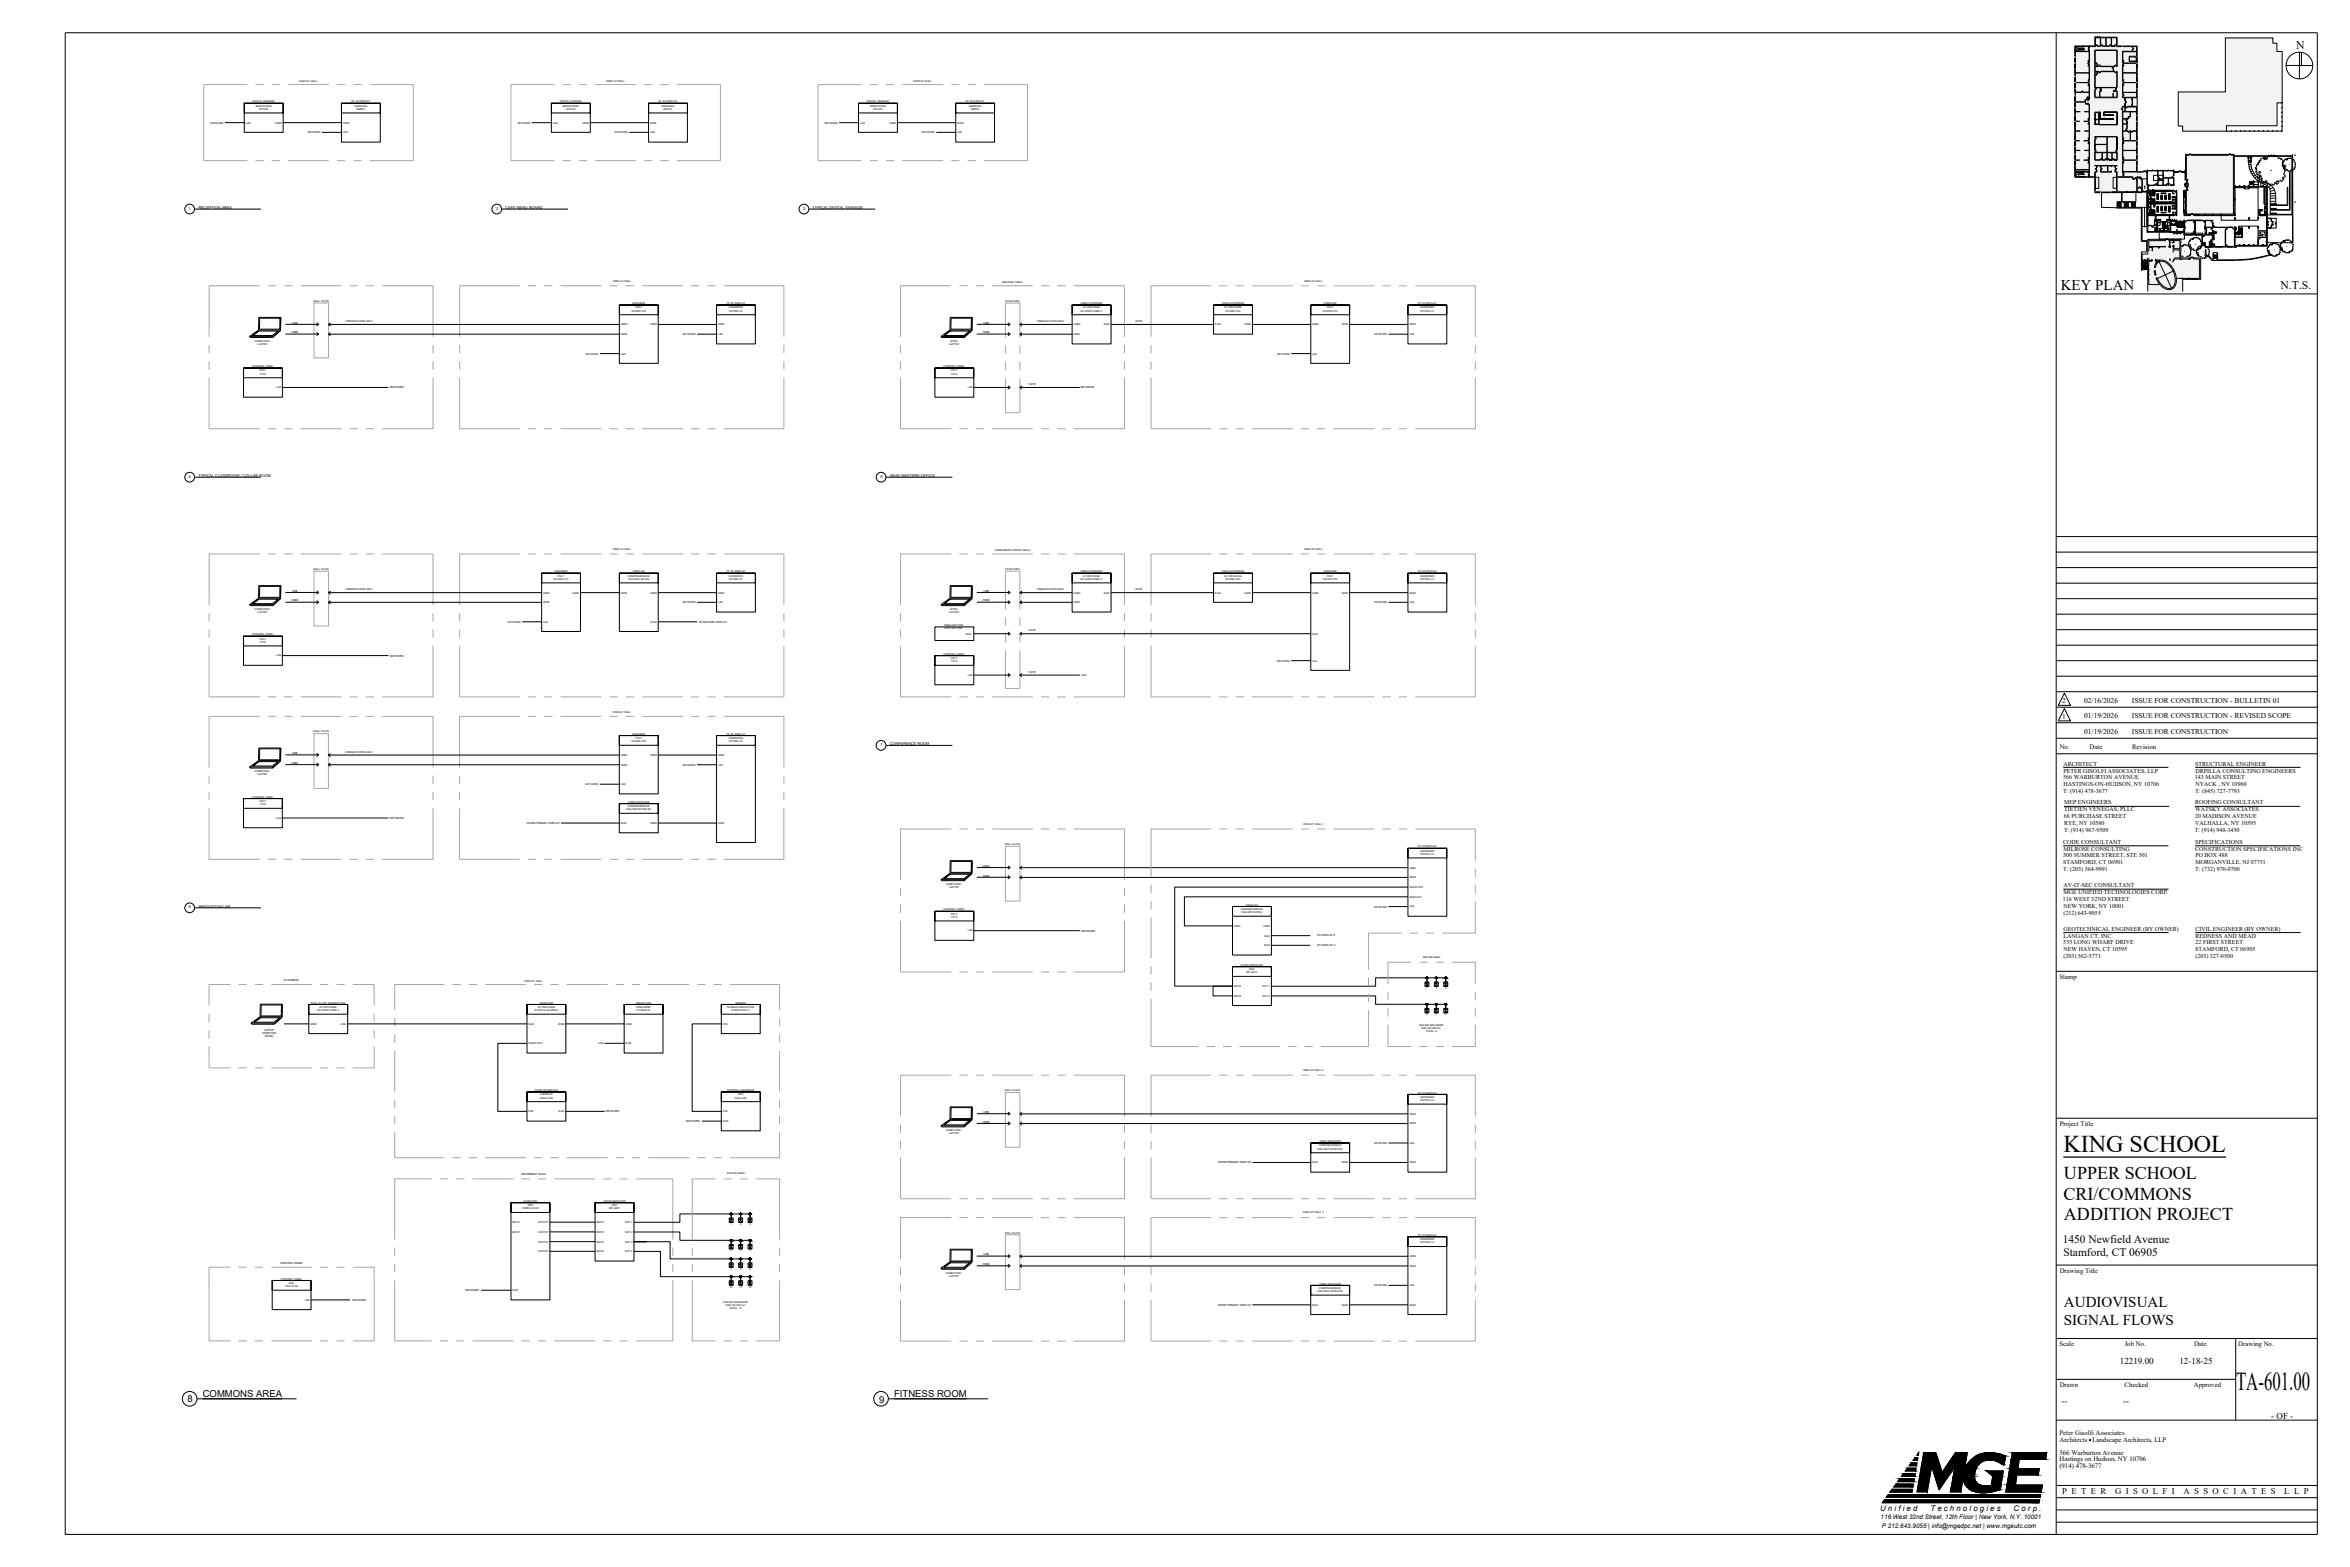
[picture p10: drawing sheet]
<svg xmlns="http://www.w3.org/2000/svg" width="914mm" height="610mm" viewBox="0 0 914 610" stroke-linecap="round" stroke-linejoin="round" font-family="sans-serif">
<defs><g id="words">
<text font-size="10" x="870.1" y="540.7">TA-601.00</text>
<text font-size="9.4" x="802.9" y="448.1">KING SCHOOL</text>
<g font-size="7">
<text x="803.1" y="458.6">UPPER SCHOOL</text>
<text x="802.9" y="466.7">CRI/COMMONS</text>
<text x="803.1" y="474.6">ADDITION PROJECT</text>
</g>
<g font-size="5.9">
<text x="803.1" y="508.3">AUDIOVISUAL</text>
<text x="803.1" y="515.6">SIGNAL FLOWS</text>
</g>
<text font-size="5.8" x="801.9" y="112.8">KEY PLAN</text>
<g font-size="4.6">
<text x="893.5" y="19.1">N</text>
<text x="887.3" y="112.5">N.T.S.</text>
</g>
<g font-size="4.5">
<text x="802.6" y="483.7">1450 Newfield Avenue</text>
<text x="802.9" y="488.8">Stamford, CT 06905</text>
</g>
<g font-size="3.7">
<text x="73" y="545.6">8</text>
<text x="78.9" y="543.4">COMMONS AREA</text>
<text x="342" y="545.6">9</text>
<text x="347.9" y="543.4">FITNESS ROOM</text>
</g>
<g font-size="3.5">
<text x="824.9" y="530.5">12219.00</text>
<text x="848" y="530.5">12-18-25</text>
<text x="802.1" y="546.2">--</text>
<text x="826.2" y="546.2">--</text>
<text x="883.8" y="551.9">- OF -</text>
</g>
<g font-size="3.4">
<text x="802.4" y="581.4">P E T E R</text>
<text x="823" y="581.4">G I S O L F I</text>
<text x="849.6" y="581.4">A S S O C I A T E S</text>
<text x="888.8" y="581.4">L L P</text>
</g>
<g font-size="3">
<text x="731.6" y="587.7">U n i f i e d</text>
<text x="751.1" y="587.7">T e c h n o l o g i e s</text>
<text x="783.5" y="587.7">C o r p .</text>
</g>
<g font-size="2.9">
<text x="802.4" y="273.5">2</text>
<text x="811" y="273.4">02/16/2026</text>
<text x="829.5" y="273.4">ISSUE FOR CONSTRUCTION - BULLETIN 01</text>
<text x="802.4" y="279.5">1</text>
<text x="811" y="279.4">01/19/2026</text>
<text x="829.5" y="279.4">ISSUE FOR CONSTRUCTION - REVISED SCOPE</text>
<text x="811" y="285.5">01/19/2026</text>
<text x="829.5" y="285.5">ISSUE FOR CONSTRUCTION</text>
</g>
<g font-size="2.6">
<text x="838.2" y="78" transform="rotate(-90 838.2 78)">FD</text>
<text x="835" y="80.8">HC</text>
<text x="835.7" y="89.6" transform="rotate(-90 835.7 89.6)">UP</text>
<text x="840.7" y="88.2">TD</text>
<text x="841.4" y="88.2">TD</text>
<text x="847.4" y="88.5">1</text>
<text x="847.7" y="89.3">15</text>
<text x="847.7" y="89.6">17</text>
<text x="840.7" y="91">HC</text>
<text x="841.7" y="91">HC</text>
<text x="801.4" y="291.3">No.</text>
<text x="813.1" y="291.3">Date</text>
<text x="829.6" y="291.3">Revision</text>
<text x="801.3" y="380.8">Stamp</text>
<text x="801.4" y="438">Project Title</text>
<text x="801.4" y="495.1">Drawing Title</text>
<text x="801.3" y="523.7">Scale</text>
<text x="826.7" y="523.7">Job No.</text>
<text x="853.7" y="523.7">Date</text>
<text x="870.9" y="523.7">Drawing No.</text>
<text x="801.4" y="539.6">Drawn</text>
<text x="826.7" y="539.6">Checked</text>
<text x="853.7" y="539.6">Approved</text>
<text x="801.4" y="558.3">Peter Gisolfi Associates</text>
<text x="801.4" y="560.8">Architects</text>
<text x="814.2" y="560.8">Landscape Architects, LLP</text>
<text x="801.4" y="568.5">Hastings on Hudson, NY 10706</text>
<text x="801.4" y="565.8">566 Warburton Avenue</text>
<text x="801.3" y="571.2">(914) 478-3677</text>
</g>
<g font-size="2.5">
<text x="731.8" y="590.9">116 West 32nd Street, 12th Floor | New York, N.Y. 10001</text>
<text x="732.3" y="594.6">P 212.643.9055 | info@mgedpc.net | www.mgeutc.com</text>
</g>
<g font-size="2.3">
<text x="802.9" y="297.9">ARCHITECT</text>
<text x="854.1" y="297.9">STRUCTURAL ENGINEER</text>
<text x="802.8" y="303.2">566 WARBURTON AVENUE</text>
<text x="802.9" y="300.6">PETER GISOLFI ASSOCIATES, LLP</text>
<text x="802.9" y="305.9">HASTINGS-ON-HUDSON, NY 10706</text>
<text x="854" y="303.2">143 MAIN STREET</text>
<text x="854.2" y="300.6">DRPILLA CONSULTING ENGINEERS</text>
<text x="854.3" y="305.9">NYACK , NY 10960</text>
<text x="802.9" y="308.5">T: (914) 478-3677</text>
<text x="854.2" y="308.6">T: (845) 727-7793</text>
<text x="803.1" y="315.6">TIETJEN VENEGAS, PLLC</text>
<text x="803.1" y="312.9">MEP ENGINEERS</text>
<text x="854.1" y="312.9">ROOFING CONSULTANT</text>
<text x="854.1" y="315.6">WATSKY ASSOCIATES</text>
<text x="803.1" y="318.2">68 PURCHASE STREET</text>
<text x="803.1" y="323.6">T: (914) 967-9509</text>
<text x="803.1" y="320.9">RYE, NY 10580</text>
<text x="854.1" y="323.6">T: (914) 948-3450</text>
<text x="854.1" y="318.2">20 MADISON AVENUE</text>
<text x="854.1" y="320.9">VALHALLA, NY 10595</text>
<text x="802.8" y="328.3">CODE CONSULTANT</text>
<text x="854.1" y="328.3">SPECIFICATIONS</text>
<text x="802.8" y="333.6">500 SUMMER STREET, STE 501</text>
<text x="802.9" y="330.9">MILROSE CONSULTING</text>
<text x="854.2" y="330.9">CONSTRUCTION SPECIFICATIONS INC</text>
<text x="854.2" y="333.6">PO BOX 488</text>
<text x="802.8" y="336.2">STAMFORD, CT 06901</text>
<text x="802.9" y="338.9">T: (203) 564-9991</text>
<text x="854.2" y="338.9">T: (732) 970-0700</text>
<text x="854.2" y="336.2">MORGANVILLE, NJ 07751</text>
<text x="802.9" y="347.8">MGE UNIFIED TECHNOLOGIES CORP.</text>
<text x="802.9" y="345.2">AV-IT-SEC CONSULTANT</text>
<text x="802.7" y="350.5">116 WEST 32ND STREET</text>
<text x="803" y="353.1">NEW YORK, NY 10001</text>
<text x="802.9" y="355.8">(212) 643-9055</text>
<text x="802.9" y="362.1">GEOTECHNICAL ENGINEER (BY OWNER)</text>
<text x="802.9" y="364.7">LANGAN CT, INC</text>
<text x="854.2" y="362.1">CIVIL ENGINEER (BY OWNER)</text>
<text x="854.3" y="364.7">REDNESS AND MEAD</text>
<text x="802.9" y="367.4">555 LONG WHARF DRIVE</text>
<text x="803" y="370">NEW HAVEN, CT 10595</text>
<text x="854.2" y="370">STAMFORD, CT 06905</text>
<text x="854.3" y="367.4">22 FIRST STREET</text>
<text x="802.9" y="372.7">(203) 562-5771</text>
<text x="854.2" y="372.7">(203) 327-0500</text>
</g>
<g font-size="1.5">
<text x="73.5" y="81.6">1</text>
<text x="77.2" y="81.3">RECEPTION AREA</text>
<text x="193" y="81.6">2</text>
<text x="196.7" y="81.3">CAFE MENU BOARD</text>
<text x="312.5" y="81.6">3</text>
<text x="316.2" y="81.3">TYPICAL DIGITAL SIGNAGE</text>
<text x="73.5" y="185.9">4</text>
<text x="77.2" y="185.6">TYPICAL CLASSROOM / COLLAB ROOM</text>
<text x="342.6" y="185.9">5</text>
<text x="346.2" y="185.6">HEAD MASTERS OFFICE</text>
<text x="342.6" y="290.2">7</text>
<text x="346.2" y="289.9">CONFERENCE ROOM</text>
<text x="73.5" y="353.4">6</text>
<text x="77.2" y="353.1">INNOVATION LAB</text>
</g>
<g font-size="1.1">
<text x="113.7" y="125.9">USB</text>
<text x="382.7" y="125.9">USB</text>
<text x="441.8" y="125.3">CAT6</text>
<text x="113.4" y="129.7">HDMI</text>
<text x="382.4" y="129.7">HDMI</text>
<text x="400.3" y="149.8">CAT6</text>
<text x="151.8" y="151.1">NETWORK</text>
<text x="420.5" y="151.1">NETWORK</text>
<text x="113.4" y="234">HDMI</text>
<text x="113.7" y="230.2">USB</text>
<text x="382.4" y="234">HDMI</text>
<text x="382.7" y="230.2">USB</text>
<text x="441.8" y="229.6">CAT6</text>
<text x="271.9" y="242.2">TO SECOND DISPLAY</text>
<text x="400.3" y="245.6">CAT6</text>
<text x="151.8" y="255.4">NETWORK</text>
<text x="400.3" y="261.6">CAT6</text>
<text x="420.7" y="263">LAN</text>
<text x="113.6" y="293.4">USB</text>
<text x="113.4" y="297.2">HDMI</text>
<text x="151.7" y="318.6">NETWORK</text>
<text x="205" y="320.5">FROM PRIMARY DISPLAY</text>
<text x="382.3" y="337.2">USBC</text>
<text x="382.4" y="341">HDMI</text>
<text x="420.8" y="362.5">NETWORK</text>
<text x="512.4" y="364.3">TO DISPLAY 2</text>
<text x="512.4" y="368">TO DISPLAY 3</text>
<text x="110.5" y="381.6">FLOORBOX</text>
<text x="102.9" y="401">LAPTOP</text>
<text x="102" y="402.3">COMPUTER</text>
<text x="103.1" y="403.6">(BYOD)</text>
<text x="232.9" y="406.3">LAN</text>
<text x="235.7" y="432.7">NETWORK</text>
<text x="267" y="436.5">NETWORK</text>
<text x="382.4" y="436.8">HDMI</text>
<text x="382.7" y="433">USB</text>
<text x="474" y="452.5">FROM PRIMARY DISPLAY</text>
<text x="202.9" y="457.1">EQUIPMENT RACK</text>
<text x="109" y="491.6">CONTROL PANEL</text>
<text x="382.7" y="488.4">USB</text>
<text x="382.4" y="492.2">HDMI</text>
<text x="181.1" y="502.3">NETWORK</text>
<text x="137.1" y="506.1">NETWORK</text>
<text x="474" y="507.9">FROM PRIMARY DISPLAY</text>
</g>
<g font-size="1">
<text x="116.4" y="31.9">DISPLAY WALL</text>
<text x="235.9" y="31.9">DISPLAY WALL</text>
<text x="355.5" y="31.9">DISPLAY WALL</text>
<text x="98.3" y="39.9">DIGITAL SIGNAGE</text>
<text x="99.5" y="41.5">BRIGHTSIGN</text>
<text x="136.7" y="39.9">65&quot; 4K DISPLAY</text>
<text x="137.9" y="41.5">SAMSUNG</text>
<text x="217.8" y="39.9">DIGITAL SIGNAGE</text>
<text x="219" y="41.5">BRIGHTSIGN</text>
<text x="256.2" y="39.9">43&quot; 4K DISPLAY</text>
<text x="257.4" y="41.5">SAMSUNG</text>
<text x="337.3" y="39.9">DIGITAL SIGNAGE</text>
<text x="338.5" y="41.5">BRIGHTSIGN</text>
<text x="375.7" y="39.9">55&quot; 4K DISPLAY</text>
<text x="376.9" y="41.5">SAMSUNG</text>
<text x="100.8" y="42.7">HD1025</text>
<text x="138.7" y="42.7">QM65C</text>
<text x="220.3" y="42.7">HD1025</text>
<text x="258.2" y="42.7">QM43C</text>
<text x="339.8" y="42.7">HD1025</text>
<text x="377.7" y="42.7">QM55C</text>
<text x="81.9" y="48.1">NETWORK</text>
<text x="95.6" y="48.1">LAN</text>
<text x="107.1" y="48.1">HDMI</text>
<text x="119.7" y="51.9">NETWORK</text>
<text x="133.4" y="48.1">HDMI</text>
<text x="133.4" y="51.9">LAN</text>
<text x="201.4" y="48.1">NETWORK</text>
<text x="215.1" y="48.1">LAN</text>
<text x="226.6" y="48.1">HDMI</text>
<text x="239.2" y="51.9">NETWORK</text>
<text x="252.9" y="48.1">HDMI</text>
<text x="252.9" y="51.9">LAN</text>
<text x="320.9" y="48.1">NETWORK</text>
<text x="334.6" y="48.1">LAN</text>
<text x="346.1" y="48.1">HDMI</text>
<text x="358.8" y="51.9">NETWORK</text>
<text x="372.4" y="48.1">HDMI</text>
<text x="372.4" y="51.9">LAN</text>
<text x="238.5" y="109.7">DISPLAY WALL</text>
<text x="390" y="110.1">MEETING TABLE</text>
<text x="507.6" y="109.7">DISPLAY WALL</text>
<text x="122" y="117.4">WALL PLATE</text>
<text x="246" y="118.4">VIDEOBAR</text>
<text x="247.2" y="120">POLY</text>
<text x="282.7" y="118.4">75&quot; 4K DISPLAY</text>
<text x="283.5" y="120">VIEWSONIC</text>
<text x="391.2" y="117.4">PASS-THRU</text>
<text x="420.4" y="118.4">VIDEO EXTENDER</text>
<text x="421.3" y="120">AV PRO EDGE</text>
<text x="475.4" y="118.4">VIDEO EXTENDER</text>
<text x="476.4" y="120">AV PRO EDGE</text>
<text x="515" y="118.4">VIDEOPAR</text>
<text x="516.3" y="120">POLY</text>
<text x="551.7" y="118.4">75&quot; 4K DISPLAY</text>
<text x="552.6" y="120">VIEWSONIC</text>
<text x="134.5" y="125.3">PRESENTATION ONLY</text>
<text x="245.7" y="121.2">STUDIO X72</text>
<text x="283.7" y="121.2">IFP7552-1C</text>
<text x="403.5" y="125.3">PRESENTATION ONLY</text>
<text x="420.4" y="121.2">AC-CXWP-USBC-T</text>
<text x="476.9" y="121.2">STUDIO X52</text>
<text x="514.7" y="121.2">STUDIO X72</text>
<text x="552.7" y="121.2">IFP7552-1C</text>
<text x="241.6" y="126.6">USBC</text>
<text x="241.6" y="130.4">HDMI</text>
<text x="253.1" y="126.6">HDMI</text>
<text x="265.7" y="130.4">NETWORK</text>
<text x="279.4" y="126.6">HDMI</text>
<text x="279.4" y="130.4">LAN</text>
<text x="417.7" y="126.6">USBC</text>
<text x="417.7" y="130.4">HDMI</text>
<text x="429.5" y="126.6">RJ45</text>
<text x="472.8" y="126.6">RJ45</text>
<text x="484.3" y="126.6">HDMI</text>
<text x="510.6" y="126.6">HDMI</text>
<text x="522.1" y="126.6">HDMI</text>
<text x="534.7" y="130.4">NETWORK</text>
<text x="548.4" y="126.6">HDMI</text>
<text x="548.4" y="130.4">LAN</text>
<text x="99.1" y="133">COMPUTER /</text>
<text x="100.2" y="134.2">LAPTOP</text>
<text x="227.9" y="138">NETWORK</text>
<text x="241.6" y="137.9">LAN</text>
<text x="369.3" y="134.2">LAPTOP</text>
<text x="369.8" y="133">BYOD</text>
<text x="496.9" y="138">NETWORK</text>
<text x="510.6" y="137.9">LAN</text>
<text x="98.1" y="142.9">CONTROL PANEL</text>
<text x="367.2" y="142.9">CONTROL PANEL</text>
<text x="101" y="144.5">POLY</text>
<text x="101.1" y="145.7">TC10</text>
<text x="370" y="144.5">POLY</text>
<text x="370.1" y="145.7">TC10</text>
<text x="107.5" y="151">LAN</text>
<text x="376.5" y="151">LAN</text>
<text x="238.5" y="214">DISPLAY WALL</text>
<text x="387.1" y="214.4">CONFERENCE ROOM TABLE</text>
<text x="507.6" y="214">DISPLAY WALL</text>
<text x="122" y="221.7">WALL PLATE</text>
<text x="391.2" y="221.7">PASS-THRU</text>
<text x="215.4" y="225.5">STUDIO X72</text>
<text x="215.8" y="222.7">VIDEOBAR</text>
<text x="217" y="224.3">POLY</text>
<text x="244.2" y="224.3">COMPREHENSIVE</text>
<text x="244.5" y="225.5">CDA-HDC12018G</text>
<text x="246.2" y="222.7">VIDEO DA</text>
<text x="282.7" y="222.7">75&quot; 4K DISPLAY</text>
<text x="283.5" y="224.3">VIEWSONIC</text>
<text x="283.7" y="225.5">IFP7552-1C</text>
<text x="420.4" y="222.7">VIDEO EXTENDER</text>
<text x="420.4" y="225.5">AC-CXWP-USBC-T</text>
<text x="421.3" y="224.3">AV PRO EDGE</text>
<text x="475.4" y="222.7">VIDEO EXTENDER</text>
<text x="476.4" y="224.3">AV PRO EDGE</text>
<text x="476.9" y="225.5">STUDIO X52</text>
<text x="514.7" y="225.5">STUDIO X72</text>
<text x="515" y="222.7">VIDEOPAR</text>
<text x="516.3" y="224.3">POLY</text>
<text x="551.7" y="222.7">75&quot; 4K DISPLAY</text>
<text x="552.6" y="224.3">VIEWSONIC</text>
<text x="552.7" y="225.5">IFP7552-1C</text>
<text x="134.5" y="229.7">PRESENTATION ONLY</text>
<text x="211.3" y="230.9">USBC</text>
<text x="222.8" y="230.9">HDMI</text>
<text x="241.6" y="230.9">HDMI</text>
<text x="253.1" y="230.9">HDMI</text>
<text x="279.4" y="230.9">HDMI</text>
<text x="403.5" y="229.7">PRESENTATION ONLY</text>
<text x="417.7" y="230.9">USBC</text>
<text x="429.5" y="230.9">RJ45</text>
<text x="472.8" y="230.9">RJ45</text>
<text x="484.3" y="230.9">HDMI</text>
<text x="510.6" y="230.9">HDMI</text>
<text x="522.1" y="230.9">HDMI</text>
<text x="548.4" y="230.9">HDMI</text>
<text x="99.1" y="237.3">COMPUTER /</text>
<text x="100.2" y="238.5">LAPTOP</text>
<text x="211.3" y="234.7">HDMI</text>
<text x="265.7" y="234.7">NETWORK</text>
<text x="279.4" y="234.7">LAN</text>
<text x="369.3" y="238.5">LAPTOP</text>
<text x="369.8" y="237.3">BYOD</text>
<text x="417.7" y="234.7">HDMI</text>
<text x="534.7" y="234.7">NETWORK</text>
<text x="548.4" y="234.7">LAN</text>
<text x="197.6" y="242.3">NETWORK</text>
<text x="211.3" y="242.2">LAN</text>
<text x="253.3" y="242.2">RJ45</text>
<text x="367.2" y="243.6">TABLE MIC POD</text>
<text x="367.5" y="244.8">POLY MIC POD</text>
<text x="98.1" y="247.2">CONTROL PANEL</text>
<text x="101" y="248.8">POLY</text>
<text x="101.1" y="250">TC10</text>
<text x="375.8" y="246.9">RJ45</text>
<text x="510.6" y="246.9">RJ45</text>
<text x="107.5" y="255.4">LAN</text>
<text x="367.2" y="254.7">CONTROL PANEL</text>
<text x="370" y="256.3">POLY</text>
<text x="370.1" y="257.6">TC10</text>
<text x="496.9" y="257.4">NETWORK</text>
<text x="510.6" y="257.4">LAN</text>
<text x="376.5" y="262.9">LAN</text>
<text x="238.5" y="277.2">DISPLAY WALL</text>
<text x="122" y="284.9">WALL PLATE</text>
<text x="246" y="285.9">VIDEOBAR</text>
<text x="247.2" y="287.5">POLY</text>
<text x="282.7" y="285.9">75&quot; 4K DISPLAY</text>
<text x="283.5" y="287.5">VIEWSONIC</text>
<text x="134.5" y="292.8">PRESENTATION ONLY</text>
<text x="245.7" y="288.7">STUDIO X72</text>
<text x="283.7" y="288.7">IFP7552-1C</text>
<text x="241.5" y="294.1">USBC</text>
<text x="241.5" y="297.9">HDMI</text>
<text x="253.1" y="294.1">HDMI</text>
<text x="265.7" y="297.9">NETWORK</text>
<text x="279.4" y="294.1">HDMI</text>
<text x="279.4" y="297.9">LAN</text>
<text x="99.1" y="300.5">COMPUTER /</text>
<text x="100.2" y="301.7">LAPTOP</text>
<text x="227.9" y="305.5">NETWORK</text>
<text x="241.5" y="305.4">LAN</text>
<text x="98.1" y="310.4">CONTROL PANEL</text>
<text x="101" y="312">POLY</text>
<text x="101.1" y="313.2">TC10</text>
<text x="243.6" y="315.2">CDA-HDC12018G-RX</text>
<text x="244.2" y="313.9">COMPREHENSIVE</text>
<text x="244.3" y="312.3">VIDEO RECEIVER</text>
<text x="107.5" y="318.5">LAN</text>
<text x="241.5" y="320.5">RJ45</text>
<text x="253.1" y="320.5">HDMI</text>
<text x="279.4" y="320.5">HDMI</text>
<text x="507.2" y="321">DISPLAY WALL 1</text>
<text x="391" y="328.7">WALL PLATE</text>
<text x="551.7" y="329.7">75&quot; 4K DISPLAY</text>
<text x="552.6" y="331.3">VIEWSONIC</text>
<text x="552.7" y="332.5">IFP7552-1C</text>
<text x="548.4" y="337.9">USBC</text>
<text x="548.4" y="341.7">HDMI</text>
<text x="368.1" y="344.3">COMPUTER /</text>
<text x="369.3" y="345.5">LAPTOP</text>
<text x="548.4" y="345.5">AUDIO OUT</text>
<text x="482.8" y="353.9">COMPREHENSIVE</text>
<text x="484.8" y="352.3">VIDEO DA</text>
<text x="534.7" y="353.1">NETWORK</text>
<text x="548.4" y="353">LAN</text>
<text x="548.4" y="349.2">HDMI OUT</text>
<text x="367.2" y="354.2">CONTROL PANEL</text>
<text x="370" y="355.8">POLY</text>
<text x="370.1" y="357">TC10</text>
<text x="483.1" y="355.2">CDA-HDC12018G</text>
<text x="376.5" y="362.4">LAN</text>
<text x="480.1" y="360.6">HDMI</text>
<text x="491.7" y="360.6">HDMI</text>
<text x="491.9" y="364.3">RJ45</text>
<text x="491.9" y="368.1">RJ45</text>
<text x="482.8" y="375.8">AUDIO AMPLIFIER</text>
<text x="486.1" y="377.4">QSC</text>
<text x="553.6" y="372.5">CEILING AREA</text>
<text x="204.1" y="382">DISPLAY WALL</text>
<text x="480.1" y="384">INPUT</text>
<text x="485" y="378.6">MP-A20V</text>
<text x="480.1" y="387.8">INPUT</text>
<text x="491.3" y="384">OUT 1</text>
<text x="491.3" y="387.8">OUT 2</text>
<text x="555" y="384.7">1</text>
<text x="558.7" y="384.7">2</text>
<text x="562.4" y="384.7">3</text>
<text x="121" y="390.5">WALL PLATE TRANSMITTER</text>
<text x="123.4" y="393.3">AC-CXWP-USBC-T</text>
<text x="124.3" y="392.1">AV PRO EDGE</text>
<text x="207.9" y="393.3">AC-EX70-444-RNE-P</text>
<text x="209.2" y="392.1">AV PRO EDGE</text>
<text x="210.1" y="390.5">RECEIVER</text>
<text x="247.4" y="390.4">PROJECTOR</text>
<text x="247.5" y="392">PANASONIC</text>
<text x="247.7" y="393.3">PT-REQ15L</text>
<text x="283" y="392.1">SCREEN INNOVATION</text>
<text x="284.6" y="393.3">5TGEX150SL12</text>
<text x="286.2" y="390.5">SCREEN</text>
<text x="555" y="395">4</text>
<text x="558.7" y="395">5</text>
<text x="562.4" y="395">6</text>
<text x="120.7" y="398.7">HDMI</text>
<text x="132.5" y="398.7">LINK</text>
<text x="205.6" y="398.7">RJ45</text>
<text x="217.1" y="398.7">HDMI</text>
<text x="243.4" y="398.7">HDMI</text>
<text x="281.2" y="398.7">PHX</text>
<text x="552.2" y="399.2">CEILING SPEAKERS</text>
<text x="553.2" y="400.4">QSC AD-C6T-LP</text>
<text x="554.8" y="401.6">TOTAL: 6</text>
<text x="205.6" y="406.2">AUDIO OUT</text>
<text x="243.4" y="406.2">RJ45</text>
<text x="507.2" y="416.5">DISPLAY WALL 2</text>
<text x="208.1" y="424.5">AUDIO INTERFACE</text>
<text x="283" y="424.5">CONTROL EXPANDER</text>
<text x="391" y="424.5">WALL PLATE</text>
<text x="551.7" y="425.4">75&quot; 4K DISPLAY</text>
<text x="210" y="427.4">AVIO-A-2IN</text>
<text x="210.1" y="426.1">AUDINATE</text>
<text x="285.9" y="427.4">QIO-LVR4</text>
<text x="287.2" y="426.1">QSC</text>
<text x="552.6" y="427.1">VIEWSONIC</text>
<text x="552.7" y="428.3">IFP7552-1C</text>
<text x="205.6" y="432.7">PHX</text>
<text x="217.3" y="432.7">RJ45</text>
<text x="281.2" y="432.7">PHX</text>
<text x="281.2" y="436.5">RJ45</text>
<text x="548.4" y="433.7">HDMI</text>
<text x="548.4" y="437.5">HDMI</text>
<text x="368.1" y="440.1">COMPUTER /</text>
<text x="369.3" y="441.3">LAPTOP</text>
<text x="512.7" y="447.2">CDA-HDC12018G-RX</text>
<text x="513.2" y="446">COMPREHENSIVE</text>
<text x="513.4" y="444.4">VIDEO RECEIVER</text>
<text x="534.7" y="445.1">NETWORK</text>
<text x="548.4" y="445">LAN</text>
<text x="510.6" y="452.6">RJ45</text>
<text x="522.1" y="452.6">HDMI</text>
<text x="548.4" y="452.6">HDMI</text>
<text x="282.9" y="456.8">CEILING AREA</text>
<text x="203.7" y="467.6">AUDIO DSP</text>
<text x="234.8" y="467.6">AUDIO AMPLIFIER</text>
<text x="203.2" y="470.5">CORE 8 FLEX</text>
<text x="205.3" y="469.2">QSC</text>
<text x="237" y="470.5">MP-A40V</text>
<text x="238" y="469.2">QSC</text>
<text x="507.1" y="471.9">DISPLAY WALL 3</text>
<text x="199.4" y="475.8">INPUT</text>
<text x="199.4" y="479.6">INPUT</text>
<text x="209.4" y="475.8">OUTPUT</text>
<text x="209.4" y="479.6">OUTPUT</text>
<text x="232.1" y="475.8">INPUT</text>
<text x="232.1" y="479.6">INPUT</text>
<text x="243.2" y="475.8">OUT 1</text>
<text x="243.2" y="479.6">OUT 2</text>
<text x="284.3" y="476.6">1</text>
<text x="288" y="476.6">2</text>
<text x="291.6" y="476.6">3</text>
<text x="391" y="479.9">WALL PLATE</text>
<text x="209.4" y="483.4">OUTPUT</text>
<text x="232.1" y="483.4">INPUT</text>
<text x="243.2" y="483.4">OUT 3</text>
<text x="551.7" y="480.8">75&quot; 4K DISPLAY</text>
<text x="552.6" y="482.5">VIEWSONIC</text>
<text x="552.7" y="483.7">IFP7552-1C</text>
<text x="209.4" y="487.2">OUTPUT</text>
<text x="232.1" y="487.2">INPUT</text>
<text x="243.2" y="487.2">OUT 4</text>
<text x="284.3" y="486.9">4</text>
<text x="288" y="486.9">5</text>
<text x="291.6" y="486.9">6</text>
<text x="548.4" y="489.1">HDMI</text>
<text x="109.3" y="497.8">CONTROL PANEL</text>
<text x="284.3" y="494.1">7</text>
<text x="288" y="494.1">8</text>
<text x="291.6" y="494.1">9</text>
<text x="368.1" y="495.4">COMPUTER /</text>
<text x="369.3" y="496.7">LAPTOP</text>
<text x="548.4" y="492.8">HDMI</text>
<text x="111" y="500.7">TSC-70-G3</text>
<text x="112.4" y="499.4">QSC</text>
<text x="199.4" y="502.3">RJ45</text>
<text x="284" y="501">10</text>
<text x="287.7" y="501">11</text>
<text x="291.4" y="501">12</text>
<text x="512.7" y="502.6">CDA-HDC12018G-RX</text>
<text x="513.2" y="501.4">COMPREHENSIVE</text>
<text x="513.4" y="499.7">VIDEO RECEIVER</text>
<text x="534.7" y="500.4">NETWORK</text>
<text x="548.4" y="500.4">LAN</text>
<text x="118.6" y="506.1">LAN</text>
<text x="281.4" y="506.7">CEILING SPEAKERS</text>
<text x="282.4" y="507.9">QSC AD-C6T-LP</text>
<text x="283.8" y="509.1">TOTAL: 12</text>
<text x="510.6" y="508">RJ45</text>
<text x="522.1" y="508">HDMI</text>
<text x="548.4" y="508">HDMI</text>
</g>
</g></defs>
<!-- layer: AV-Av-Blocks -->
<g fill="none" stroke="#000" stroke-width=".39">
<path d="M95 40.2v3.7h15.2v-3.7h-15.2h15.2v11.3h-15.2zM132.9 40.2v3.7h15.1v-3.7h-15.1h15.1v15.1h-15.1zM214.5 40.2v3.7h15.2v-3.7h-15.2h15.2v11.3h-15.2zM252.4 40.2v3.7h15.1v-3.7h-15.1h15.1v15.1h-15.1zM334.1 40.2v3.7h15.1v-3.7h-15.1h15.1v11.3h-15.1zM371.9 40.2v3.7h15.1v-3.7h-15.1h15.1v15.1h-15.1zM241 118.7v3.7h15.1v-3.7h-15.1h15.1v22.7h-15.1zM278.8 118.7v3.7h15.1v-3.7h-15.1h15.1v15.1h-15.1zM417.2 118.7v3.7h15.1v-3.7h-15.1h15.1v15.1h-15.1zM472.2 118.7v3.7h15.1v-3.7h-15.1h15.1v11.3h-15.1zM510 118.7v3.7h15.1v-3.7h-15.1h15.1v22.7h-15.1zM547.8 118.7v3.7h15.1v-3.7h-15.1h15.1v15.1h-15.1z"/>
<path d="M94.7 143.2v3.8h15.2v-3.8h-15.2h15.2v11.3h-15.2zM363.8 143.2v3.8h15.1v-3.8h-15.1h15.1v11.3h-15.1zM210.8 223v3.8h15.1v-3.8h-15.1h15.1v22.7h-15.1zM241 223v3.8h15.1v-3.8h-15.1h15.1v22.7h-15.1zM278.8 223v3.8h15.1v-3.8h-15.1h15.1v15.1h-15.1zM417.2 223v3.8h15.1v-3.8h-15.1h15.1v15.1h-15.1zM472.2 223v3.8h15.1v-3.8h-15.1h15.1v11.3h-15.1zM510 223v3.8h15.1v-3.8h-15.1h15.1v37.8h-15.1zM547.8 223v3.8h15.1v-3.8h-15.1h15.1v15.1h-15.1zM94.7 247.5v3.8h15.2v-3.8h-15.2h15.2v11.3h-15.2zM363.8 255.1v3.7h15.1v-3.7h-15.1h15.1v11.3h-15.1zM241 286.2v3.7h15.1v-3.7h-15.1h15.1v22.6h-15.1z"/>
<path d="M278.8 286.2v3.7h15.1v-3.7h-15.1h15.1v41.5h-15.1zM94.7 310.7v3.8h15.2v-3.8h-15.2h15.2v11.3h-15.2zM241 312.6v3.8h15.1v-3.8h-15.1h15.1v11.4h-15.1zM547.8 330v3.8h15.1v-3.8h-15.1h15.1v26.4h-15.1zM363.8 354.5v3.8h15.1v-3.8h-15.1h15.1v11.3h-15.1zM479.6 352.6v3.8h15.1v-3.8h-15.1h15.1v18.9h-15.1zM479.6 376.1v3.7h15.1v-3.7h-15.1h15.1v15.1h-15.1zM120.1 390.8v3.7h15.2v-3.7h-15.2h15.2v11.3h-15.2zM205.1 390.8v3.7h15.1v-3.7h-15.1h15.1v18.9h-15.1zM242.9 390.8v3.7h15.1v-3.7h-15.1h15.1v18.9h-15.1zM280.7 390.8v3.7h15.1v-3.7h-15.1h15.1v11.3h-15.1zM205.1 424.8v3.8h15.1v-3.8h-15.1h15.1v11.3h-15.1z"/>
<path d="M280.7 424.8v3.8h15.1v-3.8h-15.1h15.1v15.1h-15.1zM547.8 425.7v3.8h15.1v-3.8h-15.1h15.1v30.3h-15.1zM510 444.6v3.8h15.1v-3.8h-15.1h15.1v11.4h-15.1zM198.8 467.9v3.8h15.2v-3.8h-15.2h15.2v37.8h-15.2zM231.5 467.9v3.8h15.2v-3.8h-15.2h15.2v22.7h-15.2zM105.9 498.1v3.8h15.1v-3.8h-15.1h15.1v11.4h-15.1zM547.8 481.1v3.8h15.1v-3.8h-15.1h15.1v30.3h-15.1zM510 500v3.8h15.1v-3.8h-15.1h15.1v11.4h-15.1z"/>
</g>
<!-- layer: _AV-WIRE -->
<g fill="none" stroke="#000" stroke-width=".39">
<path d="M87.5 47.7h7.5M110.2 47.7h22.7M125.3 51.5h7.6M207 47.7h7.5M229.7 47.7h22.7M244.8 51.5h7.6M326.5 47.7h7.6M349.2 47.7h22.7M364.3 51.5h7.6M111.1 126.2h12.9M111.1 130h12.9M123.2 125.5l.8 .7-.8 .6"/>
<path d="M123.2 129.3l.8 .7-.8 .6M127.8 126.2h113.2M127.8 130h113.2M128.6 125.6l-.8 .6 .8 .7M128.6 129.4l-.8 .6 .8 .6M233.4 137.6h7.6M256.1 126.2h22.7M271.3 130h7.5M380.1 126.2h12.9M380.1 130h12.9M392.2 125.5l.8 .7-.8 .6M392.2 129.3l.8 .7-.8 .6"/>
<path d="M396.8 126.2h20.4M396.8 130h20.4M397.6 125.6l-.8 .6 .8 .7M397.6 129.4l-.8 .6 .8 .6M432.3 126.2h39.9M487.3 126.2h22.7M502.5 137.6h7.5M525.1 126.2h22.7M540.3 130h7.5M109.9 150.7h41.2M392.2 150.1l.8 .6h-14.1M393 150.7l-.8 .7"/>
<path d="M396.8 150.7h23.4M397.6 150.1l-.8 .6 .8 .7M111.1 230.5h12.9M111.1 234.3h12.9M123.2 229.8l.8 .7-.8 .6M123.2 233.6l.8 .7-.8 .6M127.8 230.5h83M127.8 234.3h83M128.6 229.9l-.8 .6 .8 .7M128.6 233.7l-.8 .6 .8 .7M225.9 230.5h15.1M256.1 230.5h22.7"/>
<path d="M271.3 234.3h7.5M380.1 230.5h12.9M380.1 234.3h12.9M392.2 229.8l.8 .7-.8 .6M392.2 233.6l.8 .7-.8 .6M396.8 230.5h20.4M396.8 234.3h20.4M397.6 229.9l-.8 .6 .8 .7M397.6 233.7l-.8 .6 .8 .7M432.3 230.5h39.9M487.3 230.5h22.7M525.1 230.5h22.7"/>
<path d="M540.3 234.3h7.5M109.9 255h41.2M203.2 241.9h7.6M256.1 241.9h15.2M392.2 245.9l.8 .6h-14.1M393 246.5l-.8 .7M396.8 246.5h113.2M397.6 245.9l-.8 .6 .8 .7M502.5 257h7.5M392.2 262l.8 .6h-14.1M393 262.6l-.8 .6M396.8 262.6h23.4"/>
<path d="M397.6 262l-.8 .6 .8 .6M111 293.7h13M111 297.5h13M123.2 293l.8 .7-.8 .6M123.2 296.8l.8 .7-.8 .6M127.8 293.7h113.2M127.8 297.5h113.2M128.6 293.1l-.8 .6 .8 .7M128.6 296.9l-.8 .6 .8 .6M256.1 293.7h22.7M271.2 297.5h7.6M109.9 318.2h41.2"/>
<path d="M233.4 305.1h7.6M218.3 320.2h22.7M256.1 320.2h22.7M380.1 337.5h12.9M392.2 336.9l.8 .6-.8 .6M396.8 337.5h151M397.6 336.9l-.8 .6 .8 .7M380.1 341.3h12.9M392.2 340.6l.8 .7-.8 .6M396.8 341.3h151M397.6 340.7l-.8 .6 .8 .7M540.3 352.7h7.5"/>
<path d="M547.8 345.1h-90.7v38.5h22.5M547.8 348.9h-86.9v11.3h18.7M378.9 362.1h41.3M494.7 364h15.1M494.7 367.7h15.1M280.7 398.3h-11.4v34.1h11.4M205.1 405.9h-11.4v26.5h11.4M380.1 433.3h12.9M380.1 437h12.9M392.2 432.6l.8 .7-.8 .6M392.2 436.4l.8 .6-.8 .7M396.8 433.3h151"/>
<path d="M396.8 437.1h151M397.6 432.7l-.8 .6 .8 .6M397.6 436.5l-.8 .6 .8 .6M487.3 452.2h22.7M525.1 452.2h22.7M540.3 444.6h7.5M380.1 488.7h12.9M380.1 492.4h12.9M392.2 488l.8 .7-.8 .6M392.2 491.8l.8 .6-.8 .7M396.8 488.7h151M396.8 492.5h151"/>
<path d="M397.6 488.1l-.8 .6 .8 .6M397.6 491.8l-.8 .7 .8 .6M487.3 507.6h22.7M525.1 507.6h22.7M540.3 500h7.5"/>
</g>
<!-- layer: AV-AREA -->
<g fill="none" stroke="#a6a6a6" stroke-width=".39">
<path d="M96.2 32.9h-16.9v29.6h16.9M99.4 32.9h3.2M105.7 32.9h3.2M112.1 32.9h15.9M131.1 32.9h3.2M137.5 32.9h3.2M143.8 32.9h17v29.6h-17M215.7 32.9h-16.9v29.6h16.9M218.9 32.9h3.2M225.3 32.9h3.1M231.6 32.9h15.9M250.7 32.9h3.1"/>
<path d="M257 32.9h3.2M263.4 32.9h16.9v29.6h-16.9M335.2 32.9h-16.9v29.6h16.9M338.4 32.9h3.2M344.8 32.9h3.1M351.1 32.9h15.9M370.2 32.9h3.1M376.5 32.9h3.2M382.9 32.9h16.9v29.6h-16.9M99.4 62.5h3.2M105.7 62.5h3.2M112.1 62.5h15.9"/>
<path d="M131.1 62.5h3.2M137.5 62.5h3.2M218.9 62.5h3.2M225.3 62.5h3.1M231.6 62.5h15.9M250.7 62.5h3.1M257 62.5h3.2M338.4 62.5h3.2M344.8 62.5h3.1M351.1 62.5h15.9M370.2 62.5h3.1M376.5 62.5h3.2"/>
<path d="M101.1 111.2h-19.7v19.8M104.3 111.2h3.2M110.7 111.2h3.1M117 111.2h15.9M122.2 117.9h5.6v21.3h-5.6zM136.1 111.2h3.1M142.4 111.2h3.2M148.8 111.2h19.7v19.8M202.2 111.2h-23.3v19.8M205.4 111.2h3.2M211.8 111.2h3.1M218.1 111.2h15.9"/>
<path d="M237.2 111.2h3.1M243.5 111.2h3.2M249.9 111.2h15.8M268.9 111.2h3.2M275.3 111.2h3.1M281.6 111.2h23.4v19.8M370.2 111.2h-19.8v19.8M373.3 111.2h3.2M379.7 111.2h3.2M386 111.2h15.9M405.1 111.2h3.2M411.4 111.2h3.2"/>
<path d="M417.8 111.2h19.7v19.8M471.3 111.2h-23.4v19.8M474.5 111.2h3.1M480.8 111.2h3.2M487.2 111.2h15.8M506.2 111.2h3.2M512.6 111.2h3.1M518.9 111.2h15.9M538 111.2h3.1M544.3 111.2h3.2M550.7 111.2h23.4v19.8M81.4 134.2v3.2"/>
<path d="M168.5 134.2v3.2M178.9 134.2v3.2M305 134.2v3.2M350.4 134.2v3.2M391.2 131.3v-13.4h5.6v13.4M391.2 134.5v3.1M396.8 134.5v3.1M437.5 134.2v3.2M447.9 134.2v3.2M574.1 134.2v3.2M81.4 140.6v3.1M81.4 146.9v19.9h19.7"/>
<path d="M168.5 146.9v19.9h-19.7M168.5 140.6v3.1M178.9 146.9v19.9h23.3M178.9 140.6v3.1M305 146.9v19.9h-23.4M305 140.6v3.1M350.4 146.9v19.9h19.8M350.4 140.6v3.1M391.2 147.2v13.3h5.6v-13.3M391.2 140.8v3.2M396.8 140.8v3.2M437.5 146.9v19.9h-19.7"/>
<path d="M437.5 140.6v3.1M447.9 146.9v19.9h23.4M447.9 140.6v3.1M574.1 146.9v19.9h-23.4M574.1 140.6v3.1M104.3 166.8h3.2M110.7 166.8h3.1M117 166.8h15.9M136.1 166.8h3.1M142.4 166.8h3.2M205.4 166.8h3.2M211.8 166.8h3.1"/>
<path d="M218.1 166.8h15.9M237.2 166.8h3.1M243.5 166.8h3.2M249.9 166.8h15.8M268.9 166.8h3.2M275.3 166.8h3.1M373.3 166.8h3.2M379.7 166.8h3.2M386 166.8h15.9M405.1 166.8h3.2M411.4 166.8h3.2M474.5 166.8h3.1"/>
<path d="M480.8 166.8h3.2M487.2 166.8h15.8M506.2 166.8h3.2M512.6 166.8h3.1M518.9 166.8h15.9M538 166.8h3.1M544.3 166.8h3.2M101.1 215.5h-19.7v19.9M104.3 215.5h3.2M110.7 215.5h3.1M117 215.5h15.9M136.1 215.5h3.1"/>
<path d="M142.4 215.5h3.2M148.8 215.5h19.7v19.9M202.2 215.5h-23.3v19.9M205.4 215.5h3.2M211.8 215.5h3.1M218.1 215.5h15.9M237.2 215.5h3.1M243.5 215.5h3.2M249.9 215.5h15.8M268.9 215.5h3.2M275.3 215.5h3.1M281.6 215.5h23.4v19.9"/>
<path d="M370.2 215.5h-19.8v19.9M373.3 215.5h3.2M379.7 215.5h3.2M386 215.5h15.9M405.1 215.5h3.2M411.4 215.5h3.2M417.8 215.5h19.7v19.9M471.3 215.5h-23.4v19.9M474.5 215.5h3.1M480.8 215.5h3.2M487.2 215.5h15.8M506.2 215.5h3.2"/>
<path d="M512.6 215.5h3.1M518.9 215.5h15.9M538 215.5h3.1M544.3 215.5h3.2M550.7 215.5h23.4v19.9M81.4 238.5v3.2M122.2 222.2h5.6v21.3h-5.6zM168.5 238.5v3.2M178.9 238.5v3.2M305 238.5v3.2M350.4 238.5v3.2M391.2 237.1v-14.9h5.6v14.9"/>
<path d="M437.5 238.5v3.2M447.9 238.5v3.2M574.1 238.5v3.2M81.4 244.9v3.2M81.4 251.2v19.9h19.7M168.5 251.2v19.9h-19.7M168.5 244.9v3.2M178.9 244.9v3.2M178.9 251.2v19.9h23.3M305 251.2v19.9h-23.4M305 244.9v3.2M350.4 244.9v3.2"/>
<path d="M350.4 251.2v19.9h19.8M391.2 253v14.9h5.6v-14.9M391.2 240.3v3.2M391.2 246.6v3.2M396.8 240.3v3.2M396.8 246.6v3.2M437.5 251.2v19.9h-19.7M437.5 244.9v3.2M447.9 244.9v3.2M447.9 251.2v19.9h23.4M574.1 251.2v19.9h-23.4M574.1 244.9v3.2"/>
<path d="M101.1 278.7h-19.7v19.9M104.3 271.1h3.2M104.3 278.7h3.2M110.7 271.1h3.1M110.7 278.7h3.1M117 271.1h15.9M117 278.7h15.9M136.1 271.1h3.1M136.1 278.7h3.1M142.4 271.1h3.2M142.4 278.7h3.2M148.8 278.7h19.7v19.9"/>
<path d="M202.2 278.7h-23.4v19.9M205.4 271.1h3.2M205.4 278.7h3.2M211.8 271.1h3.1M211.8 278.7h3.1M218.1 271.1h15.9M218.1 278.7h15.9M237.2 271.1h3.1M237.2 278.7h3.1M243.5 271.1h3.2M243.5 278.7h3.2M249.9 271.1h15.8"/>
<path d="M249.9 278.7h15.8M268.9 271.1h3.2M268.9 278.7h3.2M275.3 271.1h3.1M275.3 278.7h3.1M281.6 278.7h23.4v19.9M373.3 271.1h3.2M379.7 271.1h3.2M386 271.1h15.9M405.1 271.1h3.2M411.4 271.1h3.2M474.5 271.1h3.1"/>
<path d="M480.8 271.1h3.2M487.2 271.1h15.8M506.2 271.1h3.2M512.6 271.1h3.1M518.9 271.1h15.9M538 271.1h3.1M544.3 271.1h3.2M122.2 285.4h5.6v21.3h-5.6zM81.4 301.7v3.2M81.4 308.1v3.2M81.4 314.4v19.9h19.7M168.5 314.4v19.9h-19.8"/>
<path d="M168.5 301.7v3.2M168.5 308.1v3.2M178.8 314.4v19.9h23.4M178.8 301.7v3.2M178.8 308.1v3.2M305 314.4v19.9h-23.4M305 301.7v3.2M305 308.1v3.2M104.3 334.3h3.2M110.6 334.3h3.2M117 334.3h15.9M136 334.3h3.2"/>
<path d="M142.4 334.3h3.2M205.4 334.3h3.2M211.8 334.3h3.1M218.1 334.3h15.9M237.2 334.3h3.1M243.5 334.3h3.2M249.9 334.3h15.8M268.9 334.3h3.2M275.3 334.3h3.1M370.2 322.5h-19.8v19.9M373.3 322.5h3.2M379.7 322.5h3.2"/>
<path d="M386 322.5h15.9M391.2 329.2h5.6v21.3h-5.6zM405.1 322.5h3.2M411.4 322.5h3.2M417.8 322.5h19.7v19.9M471.3 322.5h-23.4v18.5M474.5 322.5h3.1M480.8 322.5h3.2M487.2 322.5h15.8M506.2 322.5h3.2M512.6 322.5h3.1M518.9 322.5h15.9"/>
<path d="M538 322.5h3.1M544.3 322.5h3.2M550.7 322.5h23.4v12.3M574.1 338v3.2M350.4 345.5v3.2M350.4 351.9v3.2M350.4 358.2v19.9h19.8M437.5 358.2v19.9h-19.7M437.5 345.5v3.2M437.5 351.9v3.2M447.9 344.2v3.1M447.9 350.5v3.2"/>
<path d="M447.9 356.9v15.8M574.1 350.7v12.3h-12.9M574.1 344.3v3.2M373.3 378.1h3.2M379.7 378.1h3.2M386 378.1h15.9M405.1 378.1h3.2M411.4 378.1h3.2M447.9 375.9v3.2M545.3 363h-12.8v14.1M548.5 363h3.2M549.1 374.3h-9v8.5"/>
<path d="M552.3 374.3h3.2M554.9 363h3.1M558.7 374.3h3.1M565 374.3h9.1v8.5M81.3 394.4v3.2M89.7 383h-8.4v8.3M92.8 383h3.2M99.2 383h3.2M105.5 383h15.9M124.6 383h3.2M130.9 383h3.2M137.3 383h8.3v8.3"/>
<path d="M145.6 394.4v3.2M153.6 396v3.2M172.9 383h-19.3v9.9M176.1 383h3.2M182.4 383h3.2M188.8 383h15.9M207.8 383h3.2M214.2 383h3.2M220.5 383h15.9M239.6 383h3.2M245.9 383h3.2M252.3 383h15.9"/>
<path d="M271.3 383h3.2M277.7 383h3.2M284 383h19.3v9.9M303.3 396v3.2M447.9 388.6v18.5h18.5M447.9 382.3v3.1M532.5 393v14.1h-18.5M532.5 380.3v3.2M532.5 386.7v3.1M540.1 398.7v8.4h9M540.1 386v3.1M540.1 392.3v3.2"/>
<path d="M574.1 386v3.1M574.1 392.3v3.2M574.1 398.7v8.4h-9.1M81.3 407.1l.1 8.3h8.3M81.3 400.8v3.2M92.8 415.4h3.2M99.2 415.4h3.2M105.5 415.4h15.9M124.6 415.4h3.2M130.9 415.4h3.2M145.6 400.8v3.2M145.6 407.1v8.3h-8.3"/>
<path d="M153.6 402.4v3.2M153.6 408.7v15.9M303.3 402.4v3.2M303.3 408.7v15.9M370.2 418.3h-19.8v16.1M373.3 418.3h3.2M379.7 418.3h3.2M386 418.3h15.9M405.1 418.3h3.2M411.4 418.3h3.2M417.8 418.3h19.7v16.1M469.6 407.1h3.1"/>
<path d="M471.3 418.3h-23.4v16.1M474.5 418.3h3.1M475.9 407.1h3.2M480.8 418.3h3.2M482.3 407.1h15.8M487.2 418.3h15.8M501.3 407.1h3.2M506.2 418.3h3.2M507.7 407.1h3.1M512.6 418.3h3.1M518.9 418.3h15.9M538 418.3h3.1"/>
<path d="M544.3 418.3h3.2M550.7 418.3h23.4v16.1M552.3 407.1h3.2M558.7 407.1h3.1M153.6 427.8v3.2M153.6 434.1v3.2M303.3 427.8v3.2M303.3 434.1v3.2M350.4 437.5v3.2M391.2 425h5.6v21.3h-5.6zM437.5 437.5v3.2M447.9 437.5v3.2"/>
<path d="M574.1 437.5v3.2M153.6 440.5v9.9h19.3M168 458.6h-14.4v23.6M171.2 458.6h3.1M176.1 450.4h3.2M177.5 458.6h3.2M182.4 450.4h3.2M183.9 458.6h15.8M188.8 450.4h15.9M202.9 458.6h3.2M207.8 450.4h3.2M209.3 458.6h3.2"/>
<path d="M214.2 450.4h3.2M215.6 458.6h15.9M220.5 450.4h15.9M234.7 458.6h3.2M239.6 450.4h3.2M241 458.6h3.2M245.9 450.4h3.2M247.4 458.6h14.4v23.6M252.3 450.4h15.9M271.3 450.4h3.2M277.7 450.4h3.2M278.4 458.6h-9.1v23.6"/>
<path d="M281.6 458.6h3.2M287.9 458.6h3.2M294.3 458.6h9v23.6M303.3 440.5v9.9h-19.3M350.4 443.9v3.2M350.4 450.2v16.1h19.8M437.5 450.2v16.1h-19.7M437.5 443.9v3.2M447.9 443.9v3.2M447.9 450.2v16.1h23.4M574.1 450.2v16.1h-23.4M574.1 443.9v3.2"/>
<path d="M370.2 473.7h-19.8v16.1M373.3 473.7h3.2M373.3 466.3h3.2M379.7 473.7h3.2M379.7 466.3h3.2M386 473.7h15.9M386 466.3h15.9M405.1 473.7h3.2M405.1 466.3h3.2M411.4 473.7h3.2M411.4 466.3h3.2M417.8 473.7h19.7v16.1"/>
<path d="M471.3 473.7h-23.4v16.1M474.5 473.7h3.1M474.5 466.3h3.1M480.8 473.7h3.2M480.8 466.3h3.2M487.2 473.7h15.8M487.2 466.3h15.8M506.2 473.7h3.2M506.2 466.3h3.2M512.6 473.7h3.1M512.6 466.3h3.1M518.9 473.7h15.9"/>
<path d="M518.9 466.3h15.9M538 473.7h3.1M538 466.3h3.1M544.3 473.7h3.2M544.3 466.3h3.2M550.7 473.7h23.4v16.1M89.7 493h-8.4l.1 28.6h8.3M92.8 493h3.2M99.2 493h3.2M105.5 493h15.9M124.6 493h3.2M130.9 493h3.2"/>
<path d="M137.3 493h8.3v28.6h-8.3M153.6 498.1v23.5h14.4M153.6 485.4v3.1M153.6 491.7v3.2M261.8 485.4v3.1M261.8 491.7v3.2M261.8 498.1v23.6h-14.4M269.3 498.1v23.6h9.1M269.3 485.4v3.1M269.3 491.7v3.2M303.3 498.1v23.6h-9M303.3 485.4v3.1"/>
<path d="M303.3 491.7v3.2M350.4 492.9v3.2M350.4 499.3v3.2M391.2 480.4h5.6v21.3h-5.6zM437.5 492.9v3.2M437.5 499.3v3.2M447.9 492.9v3.2M447.9 499.3v3.2M574.1 492.9v3.2M574.1 499.3v3.2M350.4 505.6v16.1h19.7M437.5 505.6v16.1h-19.7"/>
<path d="M447.9 505.6v16.1h23.4M574.1 505.6l-.1 16.1h-23.3M92.8 521.6h3.2M99.2 521.6h3.2M105.5 521.6h15.9M124.6 521.6h3.2M130.9 521.6h3.2M171.2 521.6h3.1M177.5 521.6h3.2M183.9 521.6h15.8M202.9 521.6h3.2M209.3 521.6h3.1"/>
<path d="M215.6 521.6h15.9M234.7 521.6h3.1M241 521.7h3.2M281.6 521.7h3.2M287.9 521.7h3.2M373.3 521.7h3.2M379.7 521.7h3.1M386 521.7h15.9M405.1 521.7h3.1M411.4 521.7h3.2M474.5 521.7h3.1M480.8 521.7h3.2"/>
<path d="M487.2 521.7h15.8M506.2 521.7h3.2M512.6 521.7h3.1M518.9 521.7h15.9M538 521.7h3.1M544.3 521.7h3.2"/>
</g>
<!-- layer: AV-EQUIP -->
<g fill="none" stroke="#000" stroke-width=".39">
<path d="M97.2 130.9l.1 .4h8.9M100.6 128.4l-3.4 2.5h9l2.9-2.5M100.6 128.4l.1-4.9h8.5l-.1 5.2-2.9 2.6v-.4M100.6 128.4h8.5M100.6 128.8h7.6l-2.2 1.7h-7.7l2.3-1.7-2.3 1.7M101 123.8h7.9v4.3h-7.9zM109.2 123.5l-.1 4.9M366.2 130.9l.1 .4h8.9M369.6 128.4l-3.4 2.5h9l3-2.5M369.6 128.4l.1-4.9h8.6l-.2 5.2-2.9 2.6v-.4M369.6 128.4h8.6M369.7 128.8h7.6l-2.2 1.7h-7.8l2.4-1.7-2.4 1.7"/>
<path d="M370.1 123.8h7.9l-.1 4.3h-7.9zM378.2 128.4h.1M378.3 123.5l-.1 4.9M97.2 235.2l.1 .4h8.9M100.6 232.7l-3.4 2.5h9l2.9-2.5M100.6 232.7l.1-4.9h8.5l-.1 5.2-2.9 2.6v-.4M100.6 232.7h8.5M100.6 233.1h7.6l-2.2 1.7h-7.7l2.3-1.7-2.3 1.7M101 228.1h7.9v4.3h-7.9zM109.2 227.8l-.1 4.9M366.2 235.2l.1 .4h8.9M369.6 232.7l-3.4 2.5h9l3-2.5"/>
<path d="M369.6 232.7l.1-4.9h8.6l-.2 5.2-2.9 2.6v-.4M369.6 232.7h8.6M369.7 233.1h7.6l-2.2 1.7h-7.8l2.4-1.7-2.4 1.7M370.1 228.1h7.9l-.1 4.3h-7.9zM378.2 232.7h.1M378.3 227.8l-.1 4.9M97.1 298.4l.2 .4h8.8M100.6 295.9l-3.5 2.5h9.1l2.9-2.5M100.6 295.9l.1-4.9h8.5l-.1 5.2-3 2.6 .1-.4M100.6 295.9h8.5M100.6 296.3h7.6l-2.2 1.7h-7.7l2.3-1.7-2.3 1.7M101 291.3h7.9l-.1 4.3h-7.8z"/>
<path d="M109.1 295.9h.1M109.2 291l-.1 4.9M369.6 339.7l-3.4 2.5h9l3-2.5M369.6 339.7l.1-4.9h8.6l-.2 5.2-2.9 2.6v-.4M369.6 339.7h8.6M370.1 335.1h7.9l-.1 4.3h-7.9zM378.3 334.8l-.1 4.9M366.2 342.2l.1 .4h8.9M369.7 340.1h7.6l-2.2 1.7h-7.8l2.4-1.7-2.4 1.7M97.7 398l.2 .4h8.8M101.2 395.5l-3.5 2.5h9.1l2.9-2.5M101.2 395.5l.1-4.8h8.5l-.1 5.1-3 2.6 .1-.4"/>
<path d="M101.2 395.5h8.5M101.2 395.9h7.6l-2.2 1.8h-7.7l2.3-1.8-2.3 1.8M101.6 390.9h7.9l-.1 4.3h-7.8zM109.7 395.5h.1M109.8 390.7l-.1 4.8M554.5 382h1.5v1.7h-1.5zM554.5 392.3h1.5v1.7h-1.5zM554.6 382.7l.2-.3 .2 .3 .8-.3 .1 .3M555.2 382.8l.6 .9h-1.2zM555.2 393.1l.6 .8h-1.2zM555.2 382v.8M555.2 383.7h.1"/>
<path d="M555.2 392.3v.8M555.2 393.9v.1M555.9 392.9l-.1-.2-.8 .2-.2-.2-.2 .3M558.1 382h1.5v1.7h-1.5zM558.1 392.3h1.5v1.7h-1.5zM558.2 382.7l.3-.3 .2 .3 .7-.3 .1 .3M558.9 382.8l.6 .9h-1.2zM558.9 393.1l.6 .8h-1.2zM558.9 382v.8M558.9 383.7h.1M558.9 392.3v.8M558.9 393.9v.1"/>
<path d="M559.5 392.9l-.1-.2-.7 .2-.2-.2-.3 .3M561.8 382h1.5v1.7h-1.5zM561.8 392.3h1.5v1.7h-1.5zM561.9 382.7l.2-.3 .2 .3 .8-.3 .1 .3M562.5 382.8l.7 .9h-1.2zM562.5 393.1l.7 .8h-1.2zM562.5 382v.8M562.5 383.7h.1M562.5 392.3v.8M562.5 393.9v.1M563.2 392.9l-.1-.2-.8 .2-.2-.2-.2 .3M366.2 438l.1 .4h8.9"/>
<path d="M369.6 435.5l-3.4 2.5h9l3-2.5M369.6 435.5l.1-4.9h8.6l-.2 5.2-2.9 2.6v-.4M369.6 435.5h8.6M369.7 435.9h7.6l-2.2 1.7h-7.8l2.4-1.7-2.4 1.7M370.1 430.9h7.9l-.1 4.3h-7.9zM378.2 435.5h.1M378.3 430.6l-.1 4.9M283.7 473.8h1.6v1.8h-1.6zM284.5 474.7l.6 .8h-1.2zM284.5 473.8v.9M284.5 475.5v.1M285.2 474.5l-.1-.2-.8 .2-.2-.3-.2 .3"/>
<path d="M287.4 473.8h1.5v1.8h-1.5zM288.2 474.7l.6 .8h-1.2zM288.2 473.8v.9M288.2 475.5v.1M288.8 474.5l-.1-.2-.7 .2-.3-.3-.2 .3M291.1 473.8h1.5v1.8h-1.5zM291.8 474.7l.7 .8h-1.3zM291.8 473.8v.9M291.8 475.5v.1M292.5 474.5l-.1-.2-.8 .2-.2-.3-.2 .3M283.7 484.1h1.6v1.7h-1.6zM283.7 491.3h1.6v1.7h-1.6z"/>
<path d="M283.7 498.2h1.6v1.8h-1.6zM283.9 484.8l.2-.3 .2 .3 .8-.3 .1 .3M283.9 498.9l.2-.3 .2 .3 .8-.2 .1 .2M284.5 484.9l.6 .9h-1.2zM284.5 492.1l.6 .9h-1.2zM284.5 499l.6 .9h-1.2zM284.5 484.1v.8M284.5 485.8h.1M284.5 491.3v.8M284.5 493h.1M284.5 498.2v.8M284.5 499.9v.1"/>
<path d="M285.2 492l-.1-.3-.8 .3-.2-.3-.2 .3M287.4 484.1h1.5v1.7h-1.5zM287.4 491.3h1.5v1.7h-1.5zM287.4 498.2h1.5v1.8h-1.5zM287.5 484.8l.2-.3 .3 .3 .7-.3 .1 .3M287.5 498.9l.2-.3 .3 .3 .7-.2 .1 .2M288.2 484.9l.6 .9h-1.2zM288.2 492.1l.6 .9h-1.2zM288.2 499l.6 .9h-1.2zM288.2 484.1v.8M288.2 485.8h.1M288.2 491.3v.8"/>
<path d="M288.2 493h.1M288.2 498.2v.8M288.2 499.9v.1M288.8 492l-.1-.3-.7 .3-.3-.3-.2 .3M291.1 484.1h1.5v1.7h-1.5zM291.1 491.3h1.5v1.7h-1.5zM291.1 498.2h1.5v1.8h-1.5zM291.2 484.8l.2-.3 .2 .3 .8-.3 .1 .3M291.2 498.9l.2-.3 .2 .3 .8-.2 .1 .2M291.8 484.9l.7 .9h-1.3zM291.8 492.1l.7 .9h-1.3zM291.8 499l.7 .9h-1.3z"/>
<path d="M291.8 484.1v.8M291.8 485.8h.1M291.8 491.3v.8M291.8 493h.1M291.8 498.2v.8M291.8 499.9v.1M292.5 492l-.1-.3-.8 .3-.2-.3-.2 .3M366.2 493.4l.1 .4h8.9M369.6 490.9l-3.4 2.5h9l3-2.5M369.6 490.9l.1-4.9h8.6l-.2 5.2-2.9 2.6v-.4M369.6 490.9h8.6M369.7 491.3h7.5l-2.2 1.7h-7.7l2.4-1.7-2.4 1.7"/>
<path d="M370.1 486.3h7.9l-.1 4.3h-7.9zM378.2 490.9h.1M378.3 486l-.1 4.9"/>
</g>
<!-- layer: Epwr -->
<g fill="none" stroke="#000" stroke-width=".39">
<path d="M75.7 81.3h25.8M195.2 81.3h25.8M314.7 81.3h25.9M75.7 185.7h25.8M344.7 185.7h25.9M344.7 290h25.9M75.7 353.2h25.8"/>
<circle cx="73.8" cy="81.3" r="1.89"/>
<circle cx="193.3" cy="81.3" r="1.89"/>
<circle cx="312.8" cy="81.3" r="1.89"/>
<circle cx="73.8" cy="185.6" r="1.89"/>
<circle cx="342.8" cy="185.6" r="1.89"/>
<circle cx="342.8" cy="290" r="1.89"/>
<circle cx="73.8" cy="353.2" r="1.89"/>
</g>
<!-- layer: AV Equipment -->
<path d="M363.8 243.9h15.1v5.3h-15.1z" fill="none" stroke="#000" stroke-width=".39"/>
<!-- layer: AV-WIRE -->
<g fill="none" stroke="#000" stroke-width=".39">
<path d="M110.4 398.3h9.7M135.3 398.3h69.8M220.2 398.3h22.7M479.6 383.6h-7.6v3.8h7.6M494.7 387.4h40.6v3.3h27.2v1.6M555.2 380.4v1.6M555.2 390.7v1.6M558.9 380.4v1.6M558.9 390.7v1.6M562.5 382v-1.6h-27.2v3.3h-40.6M235.3 405.9h7.6M220.2 432.4h15.1"/>
<path d="M273.1 436.1h7.6M214 475.4h17.5M214 479.2h17.5M246.7 479.3h17.8v3.2h27.3v1.6M284.5 472.2v1.6M288.2 472.2v1.6M291.8 473.8v-1.6h-27.3v3.3h-17.8M214 483h17.5M214 486.8h17.5M246.7 486.8h10.3v9.9h34.8v1.5M251.7 483.1h-5h14.1v6.6h31v1.6M284.5 482.5v1.6"/>
<path d="M284.5 489.7v1.6M284.5 496.7v1.5M288.2 482.5v1.6M288.2 489.7v1.6M288.2 496.7v1.5M121 505.7h15.2M187.2 501.9h11.6"/>
<circle cx="555.2" cy="380.4" r=".29"/>
<circle cx="555.2" cy="390.7" r=".29"/>
<circle cx="558.9" cy="390.7" r=".29"/>
<circle cx="558.9" cy="380.4" r=".29"/>
<circle cx="562.5" cy="390.7" r=".29"/>
<circle cx="562.5" cy="380.4" r=".29"/>
<circle cx="284.5" cy="472.2" r=".29"/>
<circle cx="288.2" cy="472.2" r=".29"/>
<circle cx="291.8" cy="472.2" r=".29"/>
<circle cx="284.5" cy="489.7" r=".29"/>
<circle cx="284.5" cy="482.5" r=".29"/>
<circle cx="284.5" cy="496.6" r=".29"/>
<circle cx="288.2" cy="489.7" r=".29"/>
<circle cx="288.2" cy="482.5" r=".29"/>
<circle cx="288.2" cy="496.6" r=".29"/>
<circle cx="291.8" cy="482.5" r=".29"/>
<circle cx="291.8" cy="496.6" r=".29"/>
<circle cx="291.8" cy="489.7" r=".29"/>
</g>
<!-- layer: Vtext -->
<g fill="none" stroke="#000" stroke-width=".39">
<path d="M555.2 383.7h.1M555.2 393.9v.1M558.9 383.7h.1M558.9 393.9v.1M562.5 383.7h.1M562.5 393.9v.1M284.5 475.5v.1M288.2 475.5v.1M291.8 475.5v.1M284.5 485.8h.1M284.5 493h.1M284.5 499.9v.1"/>
<path d="M288.2 485.8h.1M288.2 493h.1M288.2 499.9v.1M291.8 485.8h.1M291.8 493h.1M291.8 499.9v.1"/>
</g>
<!-- layer: AV-WIRE -->
<g fill="#000" stroke="#000" stroke-width=".39">
<path d="M555.1 380.7h.2zM555.1 390.9h.2zM291.6 489.5h.5z"/>
<path d="M555.1 380.2h.2zM555.1 380.2h.2z"/>
<path d="M555.1 390.4h.2zM555.1 390.4h.2z"/>
<path d="M555.1 380.2h.3zM555.1 380.2h.3z"/>
<path d="M555.1 390.4h.3zM555.1 390.4h.3z"/>
<path d="M555.1 380.2h.3zM555.1 380.2h.3z"/>
<path d="M555.1 380.7h.3zM555.1 380.7h.2z"/>
<path d="M555.1 390.4l.3 .1zM555.1 390.4l.3 .1z"/>
<path d="M555.1 390.9h.3zM555.1 390.9h.2z"/>
<path d="M555.1 380.2h.3zM555 380.2h.4z"/>
<path d="M555.1 380.6h.3zM555.1 380.6l.3 .1z"/>
<path d="M555.1 390.5h.3zM555 390.5h.4z"/>
<path d="M555.1 390.9h.3zM555.1 390.9h.3z"/>
<path d="M555 380.2h.4zM555 380.2h.4z"/>
<path d="M555 380.6h.4zM555 380.6h.4z"/>
<path d="M555 390.5h.4zM555 390.5h.4z"/>
<path d="M555 390.9h.4zM555 390.9h.4z"/>
<path d="M555 380.2h.5zM555 380.2h.5z"/>
<path d="M555 380.6h.4zM555 380.6h.4z"/>
<path d="M555 390.5h.5zM555 390.5h.5z"/>
<path d="M555 390.9h.4zM555 390.9h.4z"/>
<path d="M555 380.2l.5 .1zM555 380.2l.5 .1z"/>
<path d="M555 380.3h.5zM555 380.3h.5z"/>
<path d="M555 380.6h.5zM555 380.6h.5z"/>
<path d="M555 380.6h.5zM555 380.6h.4z"/>
<path d="M555 390.5h.5zM555 390.5h.5z"/>
<path d="M555 390.5l.5 .1zM555 390.5l.5 .1z"/>
<path d="M555 390.8l.5 .1zM555 390.8l.5 .1z"/>
<path d="M555 390.9h.5zM555 390.9h.4z"/>
<path d="M555 380.3h.5zM555 380.3h.5z"/>
<path d="M555 380.6h.5zM555 380.6h.5z"/>
<path d="M555 390.6h.5zM555 390.6h.5z"/>
<path d="M555 390.8h.5zM555 390.8h.5z"/>
<path d="M555 380.3h.5zM555 380.3h.5z"/>
<path d="M554.9 380.3l.6 .1zM554.9 380.3l.6 .1z"/>
<path d="M554.9 380.4h.6zM554.9 380.4h.6z"/>
<path d="M554.9 380.4h.6zM554.9 380.4h.6z"/>
<path d="M554.9 380.4l.6 .1zM554.9 380.4l.6 .1z"/>
<path d="M554.9 380.5h.6zM554.9 380.5h.6z"/>
<path d="M554.9 380.5h.6zM554.9 380.5h.6z"/>
<path d="M555 380.5h.5zM555 380.5l.5 .1z"/>
<path d="M555 390.6h.5zM554.9 390.6h.6z"/>
<path d="M554.9 390.6h.6zM554.9 390.6h.6z"/>
<path d="M554.9 390.6l.6 .1zM554.9 390.6l.6 .1z"/>
<path d="M554.9 390.7h.6zM554.9 390.7h.6z"/>
<path d="M554.9 390.7h.6zM554.9 390.7h.6z"/>
<path d="M554.9 390.7l.6 .1zM554.9 390.7l.6 .1z"/>
<path d="M554.9 390.8h.6zM554.9 390.8h.6z"/>
<path d="M555 390.8h.5zM555 390.8h.5z"/>
<path d="M554.9 380.4h.6zM554.9 380.4h.6z"/>
<path d="M554.9 390.7h.6zM554.9 390.7h.6z"/>
<path d="M558.8 380.2h.2zM558.8 380.2h.2z"/>
<path d="M558.8 390.4h.2zM558.8 390.4h.2z"/>
<path d="M558.8 380.2h.2zM558.8 380.2h.2z"/>
<path d="M558.8 380.7h.2zM558.8 380.7h.2z"/>
<path d="M558.8 390.4h.2zM558.8 390.4h.2z"/>
<path d="M558.8 390.9h.2zM558.8 390.9l.2 .1z"/>
<path d="M558.8 380.2h.3zM558.8 380.2h.3z"/>
<path d="M558.8 380.7h.2zM558.8 380.7h.2z"/>
<path d="M558.8 390.4l.3 .1zM558.7 390.5h.4z"/>
<path d="M558.8 390.9h.2zM558.8 390.9h.2z"/>
<path d="M558.7 380.2h.4zM558.7 380.2h.4z"/>
<path d="M558.7 380.6h.4zM558.7 380.6l.3 .1z"/>
<path d="M558.7 390.5h.4zM558.7 390.5h.4z"/>
<path d="M558.7 390.9h.4zM558.7 390.9h.3z"/>
<path d="M558.7 380.2h.4zM558.7 380.2h.4z"/>
<path d="M558.7 380.6h.4zM558.7 380.6h.4z"/>
<path d="M558.7 390.5h.4zM558.7 390.5h.4z"/>
<path d="M558.7 390.9h.4zM558.7 390.9h.4z"/>
<path d="M558.7 380.2h.4zM558.7 380.2h.4z"/>
<path d="M558.7 380.6h.4zM558.7 380.6h.4z"/>
<path d="M558.7 390.5h.4zM558.7 390.5h.4z"/>
<path d="M558.7 390.9h.4zM558.7 390.9h.4z"/>
<path d="M558.7 380.2l.4 .1zM558.7 380.2l.4 .1z"/>
<path d="M558.7 380.6h.4zM558.7 380.6h.4z"/>
<path d="M558.7 390.5h.4zM558.7 390.5h.4z"/>
<path d="M558.7 390.9h.4zM558.7 390.9h.4z"/>
<path d="M558.7 380.3h.4zM558.7 380.3h.4z"/>
<path d="M558.6 380.3h.6zM558.6 380.3h.6z"/>
<path d="M558.6 380.6h.5zM558.6 380.6h.5z"/>
<path d="M558.7 380.6h.4zM558.7 380.6h.4z"/>
<path d="M558.7 390.5l.4 .1zM558.7 390.5l.4 .1z"/>
<path d="M558.6 390.6h.6zM558.6 390.6h.6z"/>
<path d="M558.6 390.8h.5zM558.6 390.8h.5z"/>
<path d="M558.7 390.8h.4zM558.7 390.8l.4 .1z"/>
<path d="M558.6 380.3h.6zM558.6 380.3h.6z"/>
<path d="M558.6 380.3l.6 .1zM558.6 380.3l.6 .1z"/>
<path d="M558.6 380.4h.6zM558.6 380.4h.6z"/>
<path d="M558.6 380.5h.6zM558.6 380.5h.6z"/>
<path d="M558.6 380.5h.6zM558.6 380.5h.6z"/>
<path d="M558.6 380.5h.6zM558.6 380.5l.5 .1z"/>
<path d="M558.6 390.6h.6zM558.6 390.6h.6z"/>
<path d="M558.6 390.6h.6zM558.6 390.6h.6z"/>
<path d="M558.6 390.6l.6 .1zM558.6 390.6l.6 .1z"/>
<path d="M558.6 390.7l.6 .1zM558.6 390.7l.6 .1z"/>
<path d="M558.6 390.8h.6zM558.6 390.8h.6z"/>
<path d="M558.6 390.8h.6zM558.6 390.8h.5z"/>
<path d="M558.6 380.4h.6zM558.6 380.4h.6z"/>
<path d="M558.6 380.4h.6zM558.6 380.4h.6z"/>
<path d="M558.6 380.4h.6zM558.6 380.4l.6 .1z"/>
<path d="M558.6 390.7h.6zM558.6 390.7h.6z"/>
<path d="M558.6 390.7h.6zM558.6 390.7h.6z"/>
<path d="M558.6 390.7h.6zM558.6 390.7h.6z"/>
<path d="M562.5 380.2h.2zM562.4 380.2h.3z"/>
<path d="M562.5 390.4h.2zM562.5 390.4h.2z"/>
<path d="M562.4 380.2h.3zM562.4 380.2h.3z"/>
<path d="M562.4 380.7h.3zM562.4 380.7h.3z"/>
<path d="M562.4 390.4h.3zM562.4 390.4h.3z"/>
<path d="M562.4 390.9h.3zM562.4 390.9l.3 .1z"/>
<path d="M562.4 380.2h.3zM562.4 380.2h.3z"/>
<path d="M562.4 380.7h.3zM562.4 380.7h.3z"/>
<path d="M562.4 390.4l.3 .1zM562.4 390.4l.3 .1z"/>
<path d="M562.4 390.9h.3zM562.4 390.9h.3z"/>
<path d="M562.4 380.2h.3zM562.4 380.2h.3z"/>
<path d="M562.4 380.6h.3zM562.4 380.6l.3 .1z"/>
<path d="M562.4 390.5h.3zM562.4 390.5h.3z"/>
<path d="M562.4 390.9h.3zM562.4 390.9h.3z"/>
<path d="M562.4 380.2h.4zM562.4 380.2h.4z"/>
<path d="M562.4 380.6h.3zM562.4 380.6h.3z"/>
<path d="M562.4 390.5h.4zM562.4 390.5h.4z"/>
<path d="M562.4 390.9h.3zM562.4 390.9h.3z"/>
<path d="M562.4 380.2h.4zM562.4 380.2h.4z"/>
<path d="M562.4 380.6h.4zM562.4 380.6h.3z"/>
<path d="M562.4 390.5h.4zM562.3 390.5h.5z"/>
<path d="M562.4 390.9h.4zM562.4 390.9h.3z"/>
<path d="M562.3 380.2l.5 .1zM562.3 380.2l.5 .1z"/>
<path d="M562.3 380.6h.5zM562.3 380.6h.5z"/>
<path d="M562.3 390.5h.5zM562.3 390.5h.5z"/>
<path d="M562.3 390.9h.5zM562.3 390.9h.5z"/>
<path d="M562.3 380.3h.5zM562.3 380.3h.5z"/>
<path d="M562.3 380.3h.5zM562.3 380.3h.5z"/>
<path d="M562.3 380.6h.5zM562.3 380.6h.5z"/>
<path d="M562.3 380.6h.5zM562.3 380.6h.5z"/>
<path d="M562.3 390.5l.5 .1zM562.3 390.5l.5 .1z"/>
<path d="M562.3 390.6h.5zM562.3 390.6h.5z"/>
<path d="M562.3 390.8h.5zM562.3 390.8h.5z"/>
<path d="M562.3 390.8h.5zM562.3 390.8l.5 .1z"/>
<path d="M562.3 380.3h.5zM562.3 380.3h.5z"/>
<path d="M562.3 380.3l.5 .1zM562.3 380.3l.5 .1z"/>
<path d="M562.3 380.5h.5zM562.3 380.5h.5z"/>
<path d="M562.3 380.5h.5zM562.3 380.5l.5 .1z"/>
<path d="M562.3 390.6h.5zM562.3 390.6h.5z"/>
<path d="M562.3 390.6h.5zM562.3 390.6h.5z"/>
<path d="M562.3 390.8h.5zM562.3 390.8h.5z"/>
<path d="M562.3 390.8h.5zM562.3 390.8h.5z"/>
<path d="M562.3 380.4h.5zM562.3 380.4h.5z"/>
<path d="M562.3 380.4h.5zM562.3 380.4h.5z"/>
<path d="M562.3 380.4h.5zM562.3 380.4h.5z"/>
<path d="M562.3 380.4l.5 .1zM562.3 380.4l.5 .1z"/>
<path d="M562.3 380.5h.5zM562.3 380.5h.5z"/>
<path d="M562.3 390.6l.5 .1zM562.3 390.6l.5 .1z"/>
<path d="M562.3 390.7h.5zM562.3 390.7h.5z"/>
<path d="M562.3 390.7h.5zM562.3 390.7h.5z"/>
<path d="M562.3 390.7h.5zM562.3 390.7h.5z"/>
<path d="M562.3 390.7h.5zM562.3 390.7l.5 .1z"/>
<path d="M284.4 472h.2zM284.4 472h.2z"/>
<path d="M284.4 472h.2zM284.4 472h.2z"/>
<path d="M284.4 472.5h.2zM284.4 472.5h.2z"/>
<path d="M284.4 472h.3zM284.4 472h.3z"/>
<path d="M284.4 472.5h.2zM284.4 472.5h.2z"/>
<path d="M284.4 472h.3zM284.4 472h.3z"/>
<path d="M284.4 472.5h.3zM284.4 472.5h.2z"/>
<path d="M284.3 472l.4 .1zM284.3 472.1h.4z"/>
<path d="M284.3 472.5h.4zM284.3 472.5h.4z"/>
<path d="M284.3 472.1h.4zM284.3 472.1h.4z"/>
<path d="M284.3 472.4h.4zM284.3 472.4l.4 .1z"/>
<path d="M284.3 472.1h.5zM284.3 472.1h.5z"/>
<path d="M284.3 472.4h.4zM284.3 472.4h.4z"/>
<path d="M284.3 472.1h.5zM284.3 472.1h.5z"/>
<path d="M284.3 472.1h.5zM284.2 472.1h.6z"/>
<path d="M284.3 472.4h.5zM284.3 472.4h.5z"/>
<path d="M284.3 472.4h.5zM284.3 472.4h.4z"/>
<path d="M284.2 472.1l.6 .1zM284.2 472.1l.6 .1z"/>
<path d="M284.2 472.2h.6zM284.2 472.2h.6z"/>
<path d="M284.2 472.3l.6 .1zM284.2 472.3l.6 .1z"/>
<path d="M284.2 472.4h.6zM284.2 472.4h.6z"/>
<path d="M284.2 472.2h.6zM284.2 472.2h.6z"/>
<path d="M284.2 472.2h.6zM284.2 472.2h.6z"/>
<path d="M284.2 472.2l.6 .1zM284.2 472.2l.6 .1z"/>
<path d="M284.2 472.3h.6zM284.2 472.3h.6z"/>
<path d="M284.2 472.3h.6zM284.2 472.3h.6z"/>
<path d="M288.1 472h.2zM288.1 472h.2z"/>
<path d="M288.1 472h.2zM288 472h.3z"/>
<path d="M288.1 472.5h.2zM288.1 472.5h.2z"/>
<path d="M288 472h.3zM288 472h.3z"/>
<path d="M288 472.5h.3zM288 472.5h.3z"/>
<path d="M288 472h.4zM288 472h.4z"/>
<path d="M288 472.5h.3zM288 472.5h.3z"/>
<path d="M288 472l.4 .1zM288 472.1h.4z"/>
<path d="M288 472.5h.4zM288 472.5h.3z"/>
<path d="M288 472.1h.4zM288 472.1h.4z"/>
<path d="M288 472.4h.4zM288 472.4l.4 .1z"/>
<path d="M288 472.1h.4zM288 472.1h.4z"/>
<path d="M288 472.4h.4zM288 472.4h.4z"/>
<path d="M288 472.1h.4zM287.9 472.1h.5z"/>
<path d="M288 472.4h.4zM288 472.4h.4z"/>
<path d="M287.9 472.1h.5zM287.9 472.1h.5z"/>
<path d="M287.9 472.1l.6 .1zM287.9 472.1l.6 .1z"/>
<path d="M287.9 472.4h.5zM287.9 472.4h.5z"/>
<path d="M287.9 472.4h.5zM287.9 472.4h.5z"/>
<path d="M287.9 472.2h.6zM287.9 472.2h.6z"/>
<path d="M287.9 472.2h.6zM287.9 472.2h.6z"/>
<path d="M287.9 472.2h.6zM287.9 472.2h.6z"/>
<path d="M287.9 472.2l.6 .1zM287.9 472.2l.6 .1z"/>
<path d="M287.9 472.3h.6zM287.9 472.3h.6z"/>
<path d="M287.9 472.3h.6zM287.9 472.3h.6z"/>
<path d="M287.9 472.3h.6zM287.9 472.3l.5 .1z"/>
<path d="M291.7 472h.3zM291.7 472h.3z"/>
<path d="M291.7 472h.3zM291.7 472h.3z"/>
<path d="M291.7 472.5h.3zM291.7 472.5h.2z"/>
<path d="M291.7 472h.3zM291.7 472h.3z"/>
<path d="M291.7 472.5h.3zM291.7 472.5h.3z"/>
<path d="M291.7 472h.3zM291.7 472h.3z"/>
<path d="M291.7 472.5h.3zM291.7 472.5h.3z"/>
<path d="M291.7 472l.4 .1zM291.7 472l.4 .1z"/>
<path d="M291.7 472.5h.3zM291.7 472.5h.3z"/>
<path d="M291.6 472.1h.5zM291.6 472.1h.5z"/>
<path d="M291.6 472.1h.5zM291.6 472.1h.5z"/>
<path d="M291.6 472.4h.5zM291.6 472.4h.5z"/>
<path d="M291.6 472.4h.5zM291.6 472.4l.4 .1z"/>
<path d="M291.6 472.1h.5zM291.6 472.1h.5z"/>
<path d="M291.6 472.4h.5zM291.6 472.4h.5z"/>
<path d="M291.6 472.1h.5zM291.6 472.1h.5z"/>
<path d="M291.6 472.1l.5 .1zM291.6 472.1l.5 .1z"/>
<path d="M291.6 472.4h.5zM291.6 472.4h.5z"/>
<path d="M291.6 472.4h.5zM291.6 472.4h.5z"/>
<path d="M291.6 472.2h.5zM291.6 472.2h.5z"/>
<path d="M291.6 472.2h.5zM291.6 472.2h.5z"/>
<path d="M291.6 472.2h.5zM291.6 472.2h.5z"/>
<path d="M291.6 472.2l.5 .1zM291.6 472.2l.5 .1z"/>
<path d="M291.6 472.3h.5zM291.6 472.3h.5z"/>
<path d="M291.6 472.3h.5zM291.6 472.3h.5z"/>
<path d="M291.6 472.3h.5zM291.6 472.3l.5 .1z"/>
<path d="M284.4 482.3h.2zM284.4 482.3h.2z"/>
<path d="M284.4 489.5h.2zM284.4 489.5h.2z"/>
<path d="M284.4 496.4h.2zM284.4 496.4h.2z"/>
<path d="M284.4 482.3h.2zM284.4 482.3h.2z"/>
<path d="M284.4 482.8h.2zM284.4 482.8h.2z"/>
<path d="M284.4 489.5h.2zM284.4 489.5h.2z"/>
<path d="M284.4 490h.2zM284.4 490h.2z"/>
<path d="M284.4 496.4h.2zM284.4 496.4h.2z"/>
<path d="M284.4 496.9h.2zM284.4 496.9h.2z"/>
<path d="M284.4 482.3h.3zM284.4 482.3h.3z"/>
<path d="M284.4 482.8h.2zM284.4 482.8h.2z"/>
<path d="M284.4 489.5h.3zM284.4 489.5h.3z"/>
<path d="M284.4 490h.2zM284.4 490h.2z"/>
<path d="M284.4 496.4h.3zM284.4 496.4h.3z"/>
<path d="M284.4 496.9h.2zM284.4 496.9h.2z"/>
<path d="M284.4 482.3h.3zM284.3 482.3h.4z"/>
<path d="M284.4 482.7h.3zM284.4 482.7l.2 .1z"/>
<path d="M284.4 489.5h.3zM284.4 489.5h.3z"/>
<path d="M284.4 490h.3zM284.4 490h.2z"/>
<path d="M284.4 496.4h.3zM284.4 496.4h.3z"/>
<path d="M284.4 496.9h.3zM284.4 496.9h.2z"/>
<path d="M284.3 482.3h.4zM284.3 482.3h.4z"/>
<path d="M284.3 482.7h.4zM284.3 482.7h.4z"/>
<path d="M284.3 489.5h.4zM284.3 489.5h.4z"/>
<path d="M284.3 489.9h.4zM284.3 489.9l.4 .1z"/>
<path d="M284.3 496.4h.4zM284.3 496.4h.4z"/>
<path d="M284.3 496.9h.4zM284.3 496.9h.4z"/>
<path d="M284.3 482.3h.4zM284.3 482.3h.4z"/>
<path d="M284.3 482.7h.4zM284.3 482.7h.4z"/>
<path d="M284.3 489.5h.4zM284.3 489.5h.4z"/>
<path d="M284.3 489.9h.4zM284.3 489.9h.4z"/>
<path d="M284.3 496.4l.4 .1zM284.3 496.5h.4z"/>
<path d="M284.3 496.8h.4zM284.3 496.8l.4 .1z"/>
<path d="M284.3 482.3l.5 .1zM284.3 482.3l.5 .1z"/>
<path d="M284.3 482.7h.4zM284.3 482.7h.4z"/>
<path d="M284.3 489.5l.5 .1zM284.3 489.5l.5 .1z"/>
<path d="M284.3 489.9h.4zM284.3 489.9h.4z"/>
<path d="M284.3 496.5h.5zM284.3 496.5h.5z"/>
<path d="M284.3 496.8h.4zM284.3 496.8h.4z"/>
<path d="M284.3 482.4h.5zM284.3 482.4h.5z"/>
<path d="M284.3 482.4h.5zM284.2 482.4h.6z"/>
<path d="M284.3 482.7h.5zM284.3 482.7h.5z"/>
<path d="M284.3 482.7h.5zM284.3 482.7h.4z"/>
<path d="M284.3 489.6h.5zM284.3 489.6h.5z"/>
<path d="M284.3 489.6h.5zM284.2 489.6h.6z"/>
<path d="M284.3 489.9h.5zM284.3 489.9h.5z"/>
<path d="M284.3 489.9h.5zM284.3 489.9h.4z"/>
<path d="M284.3 496.5h.5zM284.3 496.5h.5z"/>
<path d="M284.3 496.5h.5zM284.3 496.5h.5z"/>
<path d="M284.3 496.8h.5zM284.3 496.8h.5z"/>
<path d="M284.3 496.8h.5zM284.3 496.8h.4z"/>
<path d="M284.2 482.4l.6 .1zM284.2 482.4l.6 .1z"/>
<path d="M284.2 482.5h.6zM284.2 482.5h.6z"/>
<path d="M284.2 482.6h.6zM284.2 482.6h.6z"/>
<path d="M284.2 482.6h.6zM284.2 482.6l.6 .1z"/>
<path d="M284.2 489.6h.6zM284.2 489.6h.6z"/>
<path d="M284.2 489.6l.6 .1zM284.2 489.6l.6 .1z"/>
<path d="M284.2 489.8h.6zM284.2 489.8h.6z"/>
<path d="M284.2 489.8h.6zM284.2 489.8l.6 .1z"/>
<path d="M284.2 496.5l.6 .1zM284.2 496.5l.6 .1z"/>
<path d="M284.2 496.6h.6zM284.2 496.6h.6z"/>
<path d="M284.2 496.7l.6 .1zM284.2 496.7l.6 .1z"/>
<path d="M284.2 496.8h.6zM284.2 496.8h.6z"/>
<path d="M284.2 482.5h.6zM284.2 482.5h.6z"/>
<path d="M284.2 482.5h.6zM284.2 482.5h.6z"/>
<path d="M284.2 482.5l.6 .1zM284.2 482.5l.6 .1z"/>
<path d="M284.2 482.6h.6zM284.2 482.6h.6z"/>
<path d="M284.2 482.6h.6zM284.2 482.6h.6z"/>
<path d="M284.2 489.7h.6zM284.2 489.7h.6z"/>
<path d="M284.2 489.7h.6zM284.2 489.7h.6z"/>
<path d="M284.2 489.7l.6 .1zM284.2 489.7l.6 .1z"/>
<path d="M284.2 489.8h.6zM284.2 489.8h.6z"/>
<path d="M284.2 489.8h.6zM284.2 489.8h.6z"/>
<path d="M284.2 496.6h.6zM284.2 496.6h.6z"/>
<path d="M284.2 496.6l.6 .1zM284.2 496.6l.6 .1z"/>
<path d="M284.2 496.7h.6zM284.2 496.7h.6z"/>
<path d="M284.2 496.7h.6zM284.2 496.7h.6z"/>
<path d="M284.2 496.7h.6zM284.2 496.7h.6z"/>
<path d="M288.1 482.3h.2zM288.1 482.3h.2z"/>
<path d="M288.1 489.5h.2zM288.1 489.5h.2z"/>
<path d="M288.1 496.4h.2zM288.1 496.4h.2z"/>
<path d="M288.1 482.3h.2zM288.1 482.3h.2z"/>
<path d="M288.1 482.8h.2zM288.1 482.8h.2z"/>
<path d="M288.1 489.5h.2zM288 489.5h.3z"/>
<path d="M288.1 490h.2zM288.1 490h.2z"/>
<path d="M288.1 496.4h.2zM288 496.4h.3z"/>
<path d="M288.1 496.9h.2zM288.1 496.9h.2z"/>
<path d="M288 482.3h.3zM288 482.3h.3z"/>
<path d="M288 482.8h.3zM288 482.8h.3z"/>
<path d="M288 489.5h.3zM288 489.5h.3z"/>
<path d="M288 490h.3zM288 490h.3z"/>
<path d="M288 496.4h.3zM288 496.4h.3z"/>
<path d="M288 496.9h.3zM288 496.9h.3z"/>
<path d="M288 482.3h.4zM288 482.3h.4z"/>
<path d="M288 482.7h.3zM288 482.7l.3 .1z"/>
<path d="M288 489.5h.4zM288 489.5h.4z"/>
<path d="M288 490h.3zM288 490h.3z"/>
<path d="M288 496.4h.4zM288 496.4h.4z"/>
<path d="M288 496.9h.3zM288 496.9h.3z"/>
<path d="M288 482.3h.4zM288 482.3h.4z"/>
<path d="M288 482.7h.4zM288 482.7h.3z"/>
<path d="M288 489.5h.4zM288 489.5h.4z"/>
<path d="M288 489.9h.4zM288 489.9l.3 .1z"/>
<path d="M288 496.4h.4zM288 496.4h.4z"/>
<path d="M288 496.9h.4zM288 496.9h.3z"/>
<path d="M288 482.3h.4zM288 482.3h.4z"/>
<path d="M288 482.7h.4zM288 482.7h.4z"/>
<path d="M288 489.5h.4zM288 489.5h.4z"/>
<path d="M288 489.9h.4zM288 489.9h.4z"/>
<path d="M288 496.4l.4 .1zM288 496.4l.4 .1z"/>
<path d="M288 496.8h.4zM288 496.8l.4 .1z"/>
<path d="M288 482.3l.4 .1zM288 482.3l.4 .1z"/>
<path d="M288 482.7h.4zM288 482.7h.4z"/>
<path d="M288 489.5l.4 .1zM288 489.5l.4 .1z"/>
<path d="M288 489.9h.4zM288 489.9h.4z"/>
<path d="M288 496.5h.4zM288 496.5h.4z"/>
<path d="M288 496.8h.4zM288 496.8h.4z"/>
<path d="M288 482.4h.4zM288 482.4h.4z"/>
<path d="M288 482.7h.4zM288 482.7h.4z"/>
<path d="M288 489.6h.4zM288 489.6h.4z"/>
<path d="M288 489.9h.4zM288 489.9h.4z"/>
<path d="M288 496.5h.4zM288 496.5h.4z"/>
<path d="M288 496.8h.4zM288 496.8h.4z"/>
<path d="M287.9 482.4h.5zM287.9 482.4h.5z"/>
<path d="M287.9 482.4l.6 .1zM287.9 482.4l.6 .1z"/>
<path d="M287.9 482.6l.5 .1zM287.9 482.6l.5 .1z"/>
<path d="M287.9 482.7h.5zM287.9 482.7h.5z"/>
<path d="M287.9 489.6h.5zM287.9 489.6h.5z"/>
<path d="M287.9 489.6h.6zM287.9 489.6h.6z"/>
<path d="M287.9 489.8l.5 .1zM287.9 489.8l.5 .1z"/>
<path d="M287.9 489.9h.5zM287.9 489.9h.5z"/>
<path d="M287.9 496.5h.5zM287.9 496.5h.5z"/>
<path d="M287.9 496.5l.6 .1zM287.9 496.5l.6 .1z"/>
<path d="M287.9 496.8h.5zM287.9 496.8h.5z"/>
<path d="M287.9 496.8h.5zM287.9 496.8h.5z"/>
<path d="M287.9 482.5h.6zM287.9 482.5h.6z"/>
<path d="M287.9 482.5h.6zM287.9 482.5h.6z"/>
<path d="M287.9 482.5h.6zM287.9 482.5h.6z"/>
<path d="M287.9 482.5l.6 .1zM287.9 482.5l.6 .1z"/>
<path d="M287.9 482.6h.6zM287.9 482.6h.6z"/>
<path d="M287.9 482.6h.6zM287.9 482.6h.6z"/>
<path d="M287.9 482.6h.6zM287.9 482.6h.5z"/>
<path d="M287.9 489.6l.6 .1zM287.9 489.6l.6 .1z"/>
<path d="M287.9 489.7h.6zM287.9 489.7h.6z"/>
<path d="M287.9 489.7h.6zM287.9 489.7h.6z"/>
<path d="M287.9 489.7l.6 .1zM287.9 489.7l.6 .1z"/>
<path d="M287.9 489.8h.6zM287.9 489.8h.6z"/>
<path d="M287.9 489.8h.6zM287.9 489.8h.6z"/>
<path d="M287.9 489.8h.6zM287.9 489.8h.5z"/>
<path d="M287.9 496.6h.6zM287.9 496.6h.6z"/>
<path d="M287.9 496.6h.6zM287.9 496.6h.6z"/>
<path d="M287.9 496.6l.6 .1zM287.9 496.6l.6 .1z"/>
<path d="M287.9 496.7h.6zM287.9 496.7h.6z"/>
<path d="M287.9 496.7h.6zM287.9 496.7h.6z"/>
<path d="M287.9 496.7h.6zM287.9 496.7h.6z"/>
<path d="M287.9 496.7h.6zM287.9 496.7l.5 .1z"/>
<path d="M291.7 482.3h.3zM291.7 482.3h.3z"/>
<path d="M291.7 489.5h.3zM291.7 489.5h.3z"/>
<path d="M291.7 496.4h.3zM291.7 496.4h.3z"/>
<path d="M291.7 482.3h.3zM291.7 482.3h.3z"/>
<path d="M291.7 482.8h.3zM291.7 482.8h.2z"/>
<path d="M291.7 489.5h.3zM291.7 489.5h.3z"/>
<path d="M291.7 490h.3zM291.7 490h.2z"/>
<path d="M291.7 496.4h.3zM291.7 496.4h.3z"/>
<path d="M291.7 496.9h.3zM291.7 496.9h.2z"/>
<path d="M291.7 482.3h.3zM291.7 482.3h.3z"/>
<path d="M291.7 482.8h.3zM291.7 482.8h.3z"/>
<path d="M291.7 489.5h.3zM291.7 489.5h.3z"/>
<path d="M291.7 490h.3zM291.7 490h.3z"/>
<path d="M291.7 496.4h.3zM291.7 496.4h.3z"/>
<path d="M291.7 496.9h.3zM291.7 496.9h.3z"/>
<path d="M291.7 482.3h.3zM291.7 482.3h.3z"/>
<path d="M291.7 482.7h.3zM291.7 482.7l.3 .1z"/>
<path d="M291.7 489.5h.3zM291.7 489.5h.3z"/>
<path d="M291.7 490h.3zM291.7 490h.3z"/>
<path d="M291.7 496.4h.3zM291.7 496.4h.3z"/>
<path d="M291.7 496.9h.3zM291.7 496.9h.3z"/>
<path d="M291.7 482.3h.4zM291.7 482.3h.4z"/>
<path d="M291.7 482.7h.3zM291.7 482.7h.3z"/>
<path d="M291.7 489.5h.4zM291.7 489.5h.4zM291.6 489.5h.5z"/>
<path d="M291.7 489.9h.3zM291.7 489.9l.3 .1z"/>
<path d="M291.7 496.4h.4zM291.6 496.4h.5z"/>
<path d="M291.7 496.9h.3zM291.7 496.9h.3z"/>
<path d="M291.6 482.3h.5zM291.6 482.3h.5z"/>
<path d="M291.6 482.3l.5 .1zM291.6 482.3l.5 .1z"/>
<path d="M291.6 482.7h.5zM291.6 482.7h.5z"/>
<path d="M291.6 482.7h.5zM291.6 482.7h.4z"/>
<path d="M291.6 489.5l.5 .1zM291.6 489.5l.5 .1z"/>
<path d="M291.6 489.9h.5zM291.6 489.9h.5z"/>
<path d="M291.6 489.9h.5zM291.6 489.9h.4z"/>
<path d="M291.6 496.4l.5 .1zM291.6 496.4l.5 .1z"/>
<path d="M291.6 496.5h.5zM291.6 496.5h.5z"/>
<path d="M291.6 496.8h.5zM291.6 496.8h.5z"/>
<path d="M291.6 496.8h.5zM291.6 496.8l.4 .1z"/>
<path d="M291.6 482.4h.5zM291.6 482.4h.5z"/>
<path d="M291.6 482.7h.5zM291.6 482.7h.5z"/>
<path d="M291.6 489.6h.5zM291.6 489.6h.5z"/>
<path d="M291.6 489.9h.5zM291.6 489.9h.5z"/>
<path d="M291.6 496.5h.5zM291.6 496.5h.5z"/>
<path d="M291.6 496.8h.5zM291.6 496.8h.5z"/>
<path d="M291.6 482.4h.5zM291.6 482.4h.5z"/>
<path d="M291.6 482.4l.5 .1zM291.6 482.4l.5 .1z"/>
<path d="M291.6 482.6l.5 .1zM291.6 482.6l.5 .1z"/>
<path d="M291.6 482.7h.5zM291.6 482.7h.5z"/>
<path d="M291.6 489.6h.5zM291.6 489.6h.5z"/>
<path d="M291.6 489.6h.5zM291.6 489.6h.5z"/>
<path d="M291.6 489.8l.5 .1zM291.6 489.8l.5 .1z"/>
<path d="M291.6 489.9h.5zM291.6 489.9h.5z"/>
<path d="M291.6 496.5h.5zM291.6 496.5h.5z"/>
<path d="M291.6 496.5l.5 .1zM291.6 496.5l.5 .1z"/>
<path d="M291.6 496.8h.5zM291.6 496.8h.5z"/>
<path d="M291.6 496.8h.5zM291.6 496.8h.5z"/>
<path d="M291.6 482.5h.5zM291.6 482.5h.5z"/>
<path d="M291.6 482.5h.5zM291.6 482.5h.5z"/>
<path d="M291.6 482.5h.5zM291.6 482.5h.5z"/>
<path d="M291.6 482.5l.5 .1zM291.6 482.5l.5 .1z"/>
<path d="M291.6 482.6h.5zM291.6 482.6h.5z"/>
<path d="M291.6 482.6h.5zM291.6 482.6h.5z"/>
<path d="M291.6 482.6h.5zM291.6 482.6h.5z"/>
<path d="M291.6 489.6l.5 .1zM291.6 489.6l.5 .1z"/>
<path d="M291.6 489.7h.5zM291.6 489.7h.5z"/>
<path d="M291.6 489.7h.5zM291.6 489.7h.5z"/>
<path d="M291.6 489.7l.5 .1zM291.6 489.7l.5 .1z"/>
<path d="M291.6 489.8h.5zM291.6 489.8h.5z"/>
<path d="M291.6 489.8h.5zM291.6 489.8h.5z"/>
<path d="M291.6 489.8h.5zM291.6 489.8h.5z"/>
<path d="M291.6 496.6h.5zM291.6 496.6h.5z"/>
<path d="M291.6 496.6h.5zM291.6 496.6h.5z"/>
<path d="M291.6 496.6l.5 .1zM291.6 496.6l.5 .1z"/>
<path d="M291.6 496.7h.5zM291.6 496.7h.5z"/>
<path d="M291.6 496.7h.5zM291.6 496.7h.5z"/>
<path d="M291.6 496.7h.5zM291.6 496.7h.5z"/>
<path d="M291.6 496.7h.5zM291.6 496.7l.5 .1z"/>
</g>
<!-- layer: TB -->
<g fill="none" stroke="#000" stroke-width=".39">
<path d="M76.7 544.2h38.7M345.7 544.2h38.7"/>
<circle cx="73.8" cy="544.2" r="2.85"/>
<circle cx="342.8" cy="544.2" r="2.85"/>
</g>
<!-- layer: 12219xTB36x24|TB -->
<g fill="#f3f3f3" stroke="#f3f3f3" stroke-width=".39">
<path d="M848.6 100.4h7.7z"/>
<path d="M813.1 560.1h.4z"/>
<path d="M813.1 560.4h.3z"/>
<path d="M815.1 17.9h8.8z"/>
<path d="M835.7 93.1l12.9 7.3v-7.3zM835.7 93.1l12.9 7.3h-12.9z"/>
<path d="M835.7 100.4h12.9zM835.7 100.4h12.9z"/>
<path d="M835.7 100.4l20.6 8.2v-8.2zM835.7 100.4l20.6 8.2h-20.6z"/>
<path d="M835.7 108.6h13.6zM835.7 108.6h20.6z"/>
<path d="M835.7 108.6l13.6 4.8v-4.8zM835.7 108.6l13.6 4.8h-13.6z"/>
<path d="M850.4 60.1l19 23.5v-23.5zM850.4 60.1l19 23.5h-19z"/>
<path d="M813.2 560h.2zM813.2 560h.2z"/>
<path d="M813.2 560h.2zM813.1 560h.3z"/>
<path d="M813.1 560l.3 .1zM813.1 560.1h.3z"/>
<path d="M813.1 560.1h.3zM813.1 560.1h.3z"/>
<path d="M813.1 560.1h.4zM813.1 560.1h.4zM813.1 560.1h.4z"/>
<path d="M813.1 560.1h.4zM813.1 560.1h.4z"/>
<path d="M813.1 560.1l.4 .1zM813.1 560.1l.4 .1z"/>
<path d="M813.1 560.2h.4zM813.1 560.2h.4z"/>
<path d="M813.1 560.2h.4zM813.1 560.2h.4z"/>
<path d="M813 560.2h.5zM813 560.2h.5z"/>
<path d="M813 560.2h.5zM813 560.2h.5z"/>
<path d="M813 560.2l.5 .1zM813 560.2l.5 .1z"/>
<path d="M813 560.3h.5zM813 560.3h.5z"/>
<path d="M813 560.3h.5zM813 560.3h.5z"/>
<path d="M813.1 560.3h.4zM813.1 560.3h.4z"/>
<path d="M813.1 560.3h.4zM813.1 560.3h.4z"/>
<path d="M813.1 560.3h.4zM813.1 560.3l.4 .1z"/>
<path d="M813.1 560.4h.4zM813.1 560.4h.4z"/>
<path d="M813.1 560.4h.4zM813.1 560.4h.3z"/>
<path d="M813.1 560.4h.3zM813.1 560.4h.3zM813.1 560.4h.3z"/>
<path d="M813.1 560.4h.3zM813.1 560.4l.3 .1z"/>
<path d="M813.2 560.5h.2zM813.2 560.5h.2z"/>
<path d="M815.1 14.5l8.8 3.4-.1-3.4zM815.1 14.5l8.8 3.4h-8.8zM807.3 17.9h16.6z"/>
<path d="M807.3 17.9h16.6zM807.3 17.9h16.6z"/>
<path d="M807.3 17.9l24.3 49v-49zM807.3 17.9l24.3 49h-24.3z"/>
<path d="M807.3 66.9l28.1 2.1v-2.1zM807.3 66.9l28.1 2.1h-28.1z"/>
<path d="M815.1 69l20.3 5.3v-5.3zM815.1 69l20.3 5.3h-20.3z"/>
<path d="M815.1 74.3l18.5 .7v-.7zM815.1 74.3l18.5 .7h-18.5z"/>
<path d="M865.9 14.8l18.5 2v-2zM865.9 14.8l18.5 2h-18.5z"/>
<path d="M865.9 16.8l20.1 3.2v-3.2zM865.9 16.8l20.1 3.2h-20.1z"/>
<path d="M865.9 20l22.1 15.8v-15.8zM865.9 20l22.1 15.8h-22.1z"/>
<path d="M847.6 35.8l40.4 4.2v-4.2zM847.6 35.8l40.4 4.2h-40.4z"/>
<path d="M847.6 40l38.4 8.9v-8.9zM847.6 40l38.4 8.9h-38.4z"/>
<path d="M847.6 48.9l18.7 .1zM847.6 48.9l18.7 .1z"/>
<path d="M849.3 49l17 2v-2zM849.3 49l17 2h-17z"/>
<path d="M835.7 93.1l12.9 7.3v-7.3zM835.7 93.1l12.9 7.3h-12.9z"/>
<path d="M835.7 100.4h12.9zM835.7 100.4h12.9z"/>
<path d="M835.7 100.4l20.6 8.2v-8.2zM835.7 100.4l20.6 8.2h-20.6z"/>
<path d="M835.7 108.6h13.6zM835.7 108.6h20.6z"/>
<path d="M835.7 108.6l13.6 4.8v-4.8zM835.7 108.6l13.6 4.8h-13.6z"/>
<path d="M850.4 60.1l19 23.5v-23.5zM850.4 60.1l19 23.5h-19z"/>
<path d="M831.5 32.4v.6zM831.5 32.4v.6z"/>
<path d="M831.4 32.4l.1 .6zM831.4 32.4l.1 .6z"/>
<path d="M831.5 33v.3zM831.5 33v.3z"/>
<path d="M831.4 33l.1 .3zM831.4 33l.1 .3z"/>
<path d="M831.5 33.3v.8zM831.5 33.3v.8z"/>
<path d="M831.4 33.3l.1 .8zM831.4 33.3l.1 .8z"/>
<path d="M831.5 33.3v.8zM831.5 33.3v.8z"/>
<path d="M831.5 32.4v.6zM831.5 32.4v.6z"/>
<path d="M831.5 33v.3zM831.5 33v.3z"/>
<path d="M831.4 30.1l.1 .5zM831.4 30.1l.1 .5z"/>
<path d="M831.5 30.1v.9zM831.5 30.1v.9z"/>
<path d="M831.4 30.6l.1 .4zM831.4 30.6l.1 .4z"/>
<path d="M831.5 31v.9zM831.5 31v.9z"/>
<path d="M831.4 31l.1 .9zM831.4 31l.1 .9z"/>
<path d="M831.5 31v.9zM831.5 31v.9z"/>
<path d="M831.5 30.1v.5zM831.5 30.1v.5z"/>
<path d="M831.5 30.6v.4zM831.5 30.6v.4z"/>
<path d="M831.5 24.8v.9zM831.5 24.8v.9z"/>
<path d="M831.4 24.8l.1 .9zM831.4 24.8l.1 .9z"/>
<path d="M831.4 25.7l.1 .3zM831.4 25.7l.1 .3z"/>
<path d="M831.5 25.7v.9zM831.5 25.7v.9z"/>
<path d="M831.4 26l.1 .6zM831.4 26l.1 .6z"/>
<path d="M831.5 25.7v.9zM831.5 25.7v.9z"/>
<path d="M831.5 24.8v.9zM831.5 24.8v.9z"/>
<path d="M831.5 22.6v.8zM831.5 22.6v.8z"/>
<path d="M831.4 22.6l.1 .8zM831.4 22.6l.1 .8z"/>
<path d="M831.5 23.5v.8zM831.5 23.5v.8z"/>
<path d="M831.4 23.6l.1 .7zM831.4 23.6l.1 .7z"/>
<path d="M831.5 23.5v.8zM831.5 23.5v.8z"/>
<path d="M831.5 22.6v.8zM831.5 22.6v.8z"/>
<path d="M816.3 14.5l.8 .1zM816.3 14.5l.8 .1z"/>
<path d="M815.4 14.5l.8 .1zM815.4 14.5l.8 .1z"/>
<path d="M815.4 14.6h.8zM815.4 14.6h.8z"/>
<path d="M816.3 14.6h.8zM816.3 14.6h.8z"/>
<path d="M815.4 14.6h.8zM815.4 14.6h.8z"/>
<path d="M816.3 14.6h.8zM816.3 14.6h.8z"/>
<path d="M815.4 14.6h.8zM815.4 14.6h.8z"/>
<path d="M816.3 14.6h.8zM816.3 14.6h.8z"/>
<path d="M815.4 14.6h.8zM815.4 14.6h.8z"/>
<path d="M807.4 22.6l.1 .8zM807.4 22.6l.1 .8z"/>
<path d="M807.4 22.6v.8zM807.4 22.6v.8z"/>
<path d="M807.4 23.6l.1 .7zM807.4 23.6l.1 .7z"/>
<path d="M807.4 23.6v.7zM807.4 23.6v.7z"/>
<path d="M807.4 22.6v.8zM807.4 22.6v.8z"/>
<path d="M807.4 23.6v.7zM807.4 23.6v.7z"/>
<path d="M807.4 24.9l.1 .8zM807.4 24.9l.1 .8z"/>
<path d="M807.4 24.9v.8zM807.4 24.9v.8z"/>
<path d="M807.4 25.9l.1 .7zM807.4 25.9l.1 .7z"/>
<path d="M807.4 25.9v.7zM807.4 25.9v.7z"/>
<path d="M807.4 24.9v.8zM807.4 24.9v.8z"/>
<path d="M807.4 25.9v.7zM807.4 25.9v.7z"/>
<path d="M807.4 30.1l.1 .9zM807.4 30.1l.1 .9z"/>
<path d="M807.4 30.2v.8zM807.4 30.2v.8z"/>
<path d="M807.4 31.1l.1 .8zM807.4 31.1l.1 .8z"/>
<path d="M807.4 31.1v.8zM807.4 31.1v.8z"/>
<path d="M807.4 30.1v.9zM807.4 30.1v.9z"/>
<path d="M807.4 31.1v.8zM807.4 31.1v.8z"/>
<path d="M807.4 45.2l.1 .8zM807.4 45.2l.1 .8z"/>
<path d="M807.4 45.2v.8zM807.4 45.2v.8z"/>
<path d="M807.4 46.1l.1 .8zM807.4 46.1l.1 .8z"/>
<path d="M807.4 46.1v.8zM807.4 46.1v.8z"/>
<path d="M807.4 45.2v.8zM807.4 45.2v.8z"/>
<path d="M807.4 46.1v.5zM807.4 46.1v.5z"/>
<path d="M807.4 46.6v.3zM807.4 46.6v.3z"/>
<path d="M807.4 32.4l.1 .9zM807.4 32.4l.1 .9z"/>
<path d="M807.4 32.4v.9zM807.4 32.4v.9z"/>
<path d="M807.4 33.4l.1 .7zM807.4 33.4l.1 .7z"/>
<path d="M807.4 33.4v.7zM807.4 33.4v.7z"/>
<path d="M807.4 32.4v.9zM807.4 32.4v.9z"/>
<path d="M807.4 33.4v.7zM807.4 33.4v.7z"/>
<path d="M807.4 47.5v.8zM807.4 47.5v.8z"/>
<path d="M807.4 39.9l.1 .9zM807.4 39.9l.1 .9z"/>
<path d="M807.4 40.1v.7zM807.4 40.1v.7z"/>
<path d="M807.4 40.8v.8zM807.4 40.8v.8z"/>
<path d="M807.4 40.8l.1 .9zM807.4 40.8l.1 .9z"/>
<path d="M807.4 40.8v.9zM807.4 40.8v.9z"/>
<path d="M807.4 40.1v.7zM807.4 40.1v.7z"/>
<path d="M807.4 37.7l.1 .8zM807.4 37.7l.1 .8z"/>
<path d="M807.4 37.7v.8zM807.4 37.7v.8z"/>
<path d="M807.4 38.5l.1 .9zM807.4 38.5l.1 .9z"/>
<path d="M807.4 38.5v.9zM807.4 38.5v.9z"/>
<path d="M807.4 38.5v.9zM807.4 38.5v.9z"/>
<path d="M807.4 37.6v.9zM807.4 37.6v.9z"/>
<path d="M807.4 47.5v.7zM807.4 47.5v.7z"/>
<path d="M807.4 47.5l.1 .8zM807.4 47.5l.1 .8z"/>
<path d="M807.4 48.4l.1 .8zM807.4 48.4l.1 .8z"/>
<path d="M807.4 48.4v.8zM807.4 48.4v.8z"/>
<path d="M807.4 48.4v.8zM807.4 48.4v.8z"/>
<path d="M807.4 52.7l.1 .9zM807.4 52.7l.1 .9z"/>
<path d="M807.4 52.7v.9zM807.4 52.7v.9z"/>
<path d="M807.4 53.6l.1 .9zM807.4 53.6l.1 .9z"/>
<path d="M807.4 53.6v.9zM807.4 53.6v.9z"/>
<path d="M807.4 53.6v.6zM807.4 53.6v.6z"/>
<path d="M807.4 54.2v.3zM807.4 54.2v.3z"/>
<path d="M807.4 52.7v.9zM807.4 52.7v.9z"/>
<path d="M807.4 55l.1 .9zM807.4 55l.1 .9z"/>
<path d="M807.4 55.1v.8zM807.4 55.1v.8z"/>
<path d="M807.4 56.1l.1 .7zM807.4 56.1l.1 .7z"/>
<path d="M807.4 56.1v.7zM807.4 56.1v.7z"/>
<path d="M807.4 55.1v.8zM807.4 55.1v.8z"/>
<path d="M807.4 56.1v.7zM807.4 56.1v.7z"/>
<path d="M807.4 60.3l.1 .8zM807.4 60.3l.1 .8z"/>
<path d="M807.4 60.3v.8zM807.4 60.3v.8z"/>
<path d="M807.4 61.2l.1 .8zM807.4 61.2l.1 .8z"/>
<path d="M807.4 61.2v.8zM807.4 61.2v.8z"/>
<path d="M807.4 61.3v.7zM807.4 61.3v.7z"/>
<path d="M807.4 60.3v.8zM807.4 60.3v.8z"/>
<path d="M807.4 62.6l.1 .8zM807.4 62.6l.1 .8z"/>
<path d="M807.4 62.6v.8zM807.4 62.6v.8z"/>
<path d="M807.4 63.5l.1 .8zM807.4 63.5l.1 .8z"/>
<path d="M807.4 63.6v.7zM807.4 63.6v.7z"/>
<path d="M807.4 62.6v.8zM807.4 62.6v.8z"/>
<path d="M807.4 63.6v.7zM807.4 63.6v.7z"/>
<path d="M815.4 74.8h.8zM815.4 74.8h.8z"/>
<path d="M816.3 74.8h.8zM816.3 74.8h.8z"/>
<path d="M815.4 74.8h.8zM815.4 74.8h.8z"/>
<path d="M816.3 74.8l.8 .1zM816.3 74.8l.8 .1z"/>
<path d="M815.4 74.8l.8 .1zM815.4 74.8l.8 .1z"/>
<path d="M816.3 74.8h.8zM816.3 74.8h.8z"/>
<path d="M815.4 74.8h.8zM815.4 74.8h.8z"/>
<path d="M822.6 74.8h.9zM822.6 74.8h.9z"/>
<path d="M821.7 74.8h.9zM821.7 74.8h.9z"/>
<path d="M821.7 74.8h.9zM821.7 74.8h.9z"/>
<path d="M822.6 74.8l.9 .1zM822.6 74.8l.9 .1z"/>
<path d="M821.7 74.8l.9 .1zM821.7 74.8l.9 .1z"/>
<path d="M822.6 74.9h.9zM822.6 74.9h.9z"/>
<path d="M821.7 74.9h.9zM821.7 74.9h.9z"/>
<path d="M822.6 74.8h.9zM822.6 74.8h.9z"/>
<path d="M821.7 74.8h.9zM821.7 74.8h.9z"/>
<path d="M831.5 45.2v.9zM831.5 45.2v.9z"/>
<path d="M831.4 45.2v.9zM831.4 45.2v.9z"/>
<path d="M831.5 46.1v.8zM831.5 46.1v.8z"/>
<path d="M831.4 46.1v.8zM831.4 46.1v.8z"/>
<path d="M831.4 46.1l.1 .8zM831.4 46.1l.1 .8z"/>
<path d="M831.4 45.2l.1 .9zM831.4 45.2l.1 .9z"/>
<path d="M831.5 47.5v.8zM831.5 47.5v.8z"/>
<path d="M831.4 47.5v.8zM831.4 47.5v.8z"/>
<path d="M831.5 48.4v.8zM831.5 48.4v.8z"/>
<path d="M831.4 48.4v.8zM831.4 48.4v.8z"/>
<path d="M831.4 48.4l.1 .8zM831.4 48.4l.1 .8z"/>
<path d="M831.4 47.5l.1 .8zM831.4 47.5l.1 .8z"/>
<path d="M831.5 52.7v.9zM831.5 52.7v.9z"/>
<path d="M831.4 52.7v.9zM831.4 52.7v.9z"/>
<path d="M831.5 53.6v.6zM831.5 53.6v.6z"/>
<path d="M831.4 53.6v.6zM831.4 53.6v.6z"/>
<path d="M831.5 54.2v.3zM831.5 54.2v.3z"/>
<path d="M831.4 54.2v.3zM831.4 54.2v.3z"/>
<path d="M831.4 53.6l.1 .9zM831.4 53.6l.1 .9z"/>
<path d="M831.4 52.7l.1 .9zM831.4 52.7l.1 .9z"/>
<path d="M831.5 55v.9zM831.5 55v.9z"/>
<path d="M831.4 55v.9zM831.4 55v.9z"/>
<path d="M831.4 55.9v.6zM831.4 55.9v.6z"/>
<path d="M831.5 55.9v.9zM831.5 55.9v.9z"/>
<path d="M831.4 56.5v.3zM831.4 56.5v.3z"/>
<path d="M831.4 55l.1 .9zM831.4 55l.1 .9z"/>
<path d="M831.4 55.9l.1 .6zM831.4 55.9l.1 .6z"/>
<path d="M831.4 56.5l.1 .3zM831.4 56.5l.1 .3z"/>
<path d="M831.5 60.3v.8zM831.5 60.3v.8z"/>
<path d="M831.4 60.3v.8zM831.4 60.3v.8z"/>
<path d="M831.5 61.3v.7zM831.5 61.3v.7z"/>
<path d="M831.4 61.3v.7zM831.4 61.3v.7z"/>
<path d="M831.4 61.2l.1 .8zM831.4 61.2l.1 .8z"/>
<path d="M831.4 60.3l.1 .8zM831.4 60.3l.1 .8z"/>
<path d="M831.5 62.6v.8zM831.5 62.6v.8z"/>
<path d="M831.4 62.6v.8zM831.4 62.6v.8z"/>
<path d="M831.5 63.5v.8zM831.5 63.5v.8z"/>
<path d="M831.4 63.6v.7zM831.4 63.6v.7z"/>
<path d="M831.4 62.6l.1 .8zM831.4 62.6l.1 .8z"/>
<path d="M831.4 63.6l.1 .7zM831.4 63.6l.1 .7z"/>
<path d="M824.8 18h.9zM824.8 18h.9z"/>
<path d="M823.9 18h.9zM823.9 18h.9z"/>
<path d="M824.8 18h.9zM824.8 18h.9z"/>
<path d="M823.9 18h.9zM823.9 18h.9z"/>
<path d="M824.8 18l.9 .1zM824.8 18l.9 .1z"/>
<path d="M823.9 18l.9 .1zM823.9 18l.9 .1z"/>
<path d="M824.8 18h.9zM824.8 18h.9z"/>
<path d="M823.9 18h.9zM823.9 18h.9z"/>
</g>
<g fill="none" stroke="#000" stroke-width=".39">
<path d="M25.4 12.7h876.3v584.2h-876.3zM800.1 12.7v584.2M807.7 18.2h.1M809.8 18.2h.9h-3v1.7h3.5h-3.5v-1.7h3M810.5 19h.1M810.7 19l-2.2 .1h2.7M812.5 18.9l.4 .1M812.5 19.2l.5 .4zM812.5 18.9l.5-.4zM812.9 18.4v-.3h-5.3v1.9l5.3 .1M812.9 19.7v.3M812.9 19l-.4 .2"/>
<path d="M812.9 19.7l.1 4h-.4M812.9 19.6h.2M812.9 19h.2M812.9 18.4h.2M815.3 17.9v.1M815.3 14.7h2v3.2l-1.3 .1M815.3 17.9v-3.4h-.2v3.4h-7.8v4.6h.3M815.3 18l-2.3 .1-.1 .3M815.3 14.6h1.9M815.4 14.6h1.7M815.4 17.9l.5-.5zM815.4 14.6h.1"/>
<path d="M815.4 17.9v.1M815.8 17.4l.2 .6M816 18h1.4M816.3 14.6h.1M816.2 14.6h.1M817.1 14.6h.1M817.2 14.7v-.2h6.6l.1 3.6M817.4 17.9v.1M817.4 17.9l.5-.5zM817.9 17.4l.2 .5M818.1 17.9h2.7M818.1 17.9h1.3v-3.2h-2v3.3"/>
<path d="M820.8 17.9h-1.3v-3.2h2v3.3M821 17.4l.5 .5zM821 17.4l-.2 .5M821.5 17.9v.1M823 17.4l.5 .5zM823 17.4l-.2 .6M823.5 18l.1-3.3h-2v3.2l1.2 .1h-1.3M823.5 18h.1M823.6 17.9l-.1 .1M823.6 18l.3 .1M823.9 18.1l7.7-.2v4.6h-.2v-.3M823.9 17.9h1.8"/>
<path d="M823.9 18v.1M823.9 18h1.8M823.9 18.1h7.5M823.9 18h.1M824.8 18h.1M825.7 18h.1M829.7 19.4h.1M829.7 18.7h.1M829.7 19.9v-.5l.1 .5M829.7 18.1l.1 .6M829.8 18.7l.5 .2M829.8 18.1v.6"/>
<path d="M830.2 18.9l-.4 .5zM831.4 18.1v1.8h-5.5v3.8h.6l-.5-.2v-3.4h5.4v1.8h-2.9v2h2.8v-1.7M865.9 14.8h18.5v2h1.6v3.2h2v20h-2v8.9h-19.7v2.1h-17v-2h-1.7v-13.2h18.3zM807.3 24.3h.3v.5h-.3zM807.3 22.5v1.8M807.3 24.8v1.8M807.3 30.1v1.8M807.3 32.3v1.9M807.3 37.6v1.8M807.3 39.9v1.8M807.4 23.4h.1M807.4 22.5h.1"/>
<path d="M807.4 25.7h.1M807.4 24.8h.1M807.4 31h.1M807.4 30.1h.1M807.4 32.3v.1M807.4 39.9h.1M807.4 38.5h.1M807.4 37.6h.1M807.4 38.5v.9M807.4 33.3h.1M807.4 22.5v1.8M807.4 24.8v1.8"/>
<path d="M807.4 30.1v1.8M807.4 32.4v1.7M807.4 37.6v1.8M807.4 39.9v1.8M807.4 39.4h.1M807.4 24.3h.1M807.4 26.6h.1M807.4 31.9h.1M807.4 34.1v.1M807.4 32.4l.1 .9M807.4 39.9l.1 1.8M807.4 34.1h.1"/>
<path d="M807.4 23.4l.1 .1M807.4 22.5l.1 .9M807.4 24.8l.1 .9M807.4 30.1l.1 .9M807.4 34.1l.1 .1M807.5 22.5l-.1 1.8M807.5 24.8l-.1 1.8M807.5 30.1l-.1 1.8M807.5 32.3l-.1 1.8M807.6 35.9h2.3zM807.6 35.9v-1.7h-.3v3.4h.3M807.6 24.8v1.8"/>
<path d="M807.6 35.9v3.5M809.9 35.9h.1M810.3 35.4l.2 .4M810.3 35.4l-.4 .5zM810.5 35.9h2.4zM810.5 35.9h.1M811.3 38.8l.6 .1M811.3 38.8l.2 .7zM811.4 39.7h-3.8v2M811.4 39.6l.2 .2M811.4 39.6l-4.1-.2v.5h.3M811.5 39.5h.1"/>
<path d="M811.5 39.8l.1 .7zM811.6 39.8h-.1M812.2 37.9h.4v.4h-.4zM812.4 25.5h.6v5.7l-.6 .1 .5-.2v-5.4zM812.4 25.5h.2M812.4 24.4l.2 .4zM812.5 24.8h.1M812.5 32.3h.1M812.5 23.7h.1M812.5 25.4l.6-.4zM812.6 24.8l.4 .2M812.6 31.3l.5 .5z"/>
<path d="M812.6 23.7l.4 .5zM812.6 32.3l.5 .2M812.6 33l-.2 .2h.5v5.4h-.3l.2-.9h-.8l-.1 1.2M812.6 33h.4v5.8h-.4v.5l-.2-.8h-.3l-.2 .4M812.6 31.9h-5.3v.4h.3M812.6 32.3l-5-.1v2M812.6 31.2v.1M812.6 31.9v.4M812.9 20.1v3.4h-.5l.2 .2M812.9 28.3h-5.3v-1.7h-.3v3.5h.3M812.9 20.1h-5.3v4.2M812.9 28.4h-5.3v3.5"/>
<path d="M813 32.5l-.4 .5zM813 24.2l-.5 .2M813.1 31.7l-.5 .2M815.1 34.8l.1 3h8.5l.1 .2h-8.7zM815.2 34.1l.5 .5zM815.7 34.6l-.5 .2M815.8 25.6h.1M815.8 28h.1M815.8 25h.1M815.9 24.9l.5 .2M815.9 28l-.7-.1v1.2h.6l.1-.4v.6h-.7v4.7h8.5l-.1-6.3h.2v6.4h-8.7M815.9 28l.5 .5z"/>
<path d="M816.4 25.1l-.5 .5zM816.4 28.5l-.5 .2M816.6 25.8h-1.4v-1.3h.6l.1 .5v-.6h-.7v-4.8h8.5l-.1 6.3M816.6 25.8l-1.4 .1v1.8h1.4l-.7 .3M816.6 25.8l.5-.5zM816.6 27.9l.5 .4zM816.6 25.8v.1M816.6 27.8v.1M817 37.8v-2.4h.6l-.5 .1v2.3M817 34.6l.6 .2M817.1 34.6l.5-.4zM817.1 25.3l.2 .6"/>
<path d="M817.3 27.7h5l.1-1v1l.5 .2zM817.3 27.9l-.2 .5M817.6 34.9h.1M817.5 34.1h.1M817.6 34.9v.5M817.6 34.1h.1M821.8 26.5l.6 .2M821.8 26.5l.5-.5zM822.2 37.8v-1.6l.1 1.6M822.2 35.4h.8v-.6l.1 .6h.7zM822.3 26h.1M822.9 27.9l.2 .5"/>
<path d="M822.9 25.8h-5.6l5.1 .2M822.9 25.8l-.5 .2M822.9 25.8v.1M823 34.8h.1M823 34.1h.1M823 28.3l.6-.4zM823.1 25.3l.5 .5zM823.1 25.3l-.2 .5M823.1 34.1l.5 .5zM823.1 34.1h.1M823.6 27.8v.1M823.6 25.9h.2v-6.4h-8.7l.1 14.6"/>
<path d="M823.6 25.8v.1M823.6 34.6l-.5 .2M823.7 35.5v2.3M823.8 35.4v2.4M825.8 31.7l.5 .2M825.8 24.2l.5 .2M825.8 32.5l.5 .5zM825.8 25l.5 .4zM825.8 24.2l.5-.5zM825.9 37.3v.7h3.7M825.9 37.3l.1 .5h5.4v-3.6h.2v3.8M825.9 36.6h.1"/>
<path d="M826 28.3h5.4v-1.7h.2v3.5h-.2v-1.7h-5.4M826 36.6l.5 .5zM826.3 24.4v.4l5.1-.2M826.3 24.4l5.1 .1M826.3 25.5l.2 .2h-.5v5.4h.5l-.2 .1M826.3 31.9h5.3v.4h-5.3zM826.3 33l.2 .2h-.5v2.7h5.4M826.3 33h-.4v3.6l.1-.6h5.4M826.3 31.2l-.5 .6zM826.3 25.5h.1M826.3 24.4h.1M826.3 31.9h.1"/>
<path d="M826.3 33h.1M826.3 23.7h.1M826.4 32.3l-.6 .2M826.4 24.8l-.6 .2M826.4 25.5h-.5v5.7h.5M826.5 37.1l-.6 .2M826.9 39.1h.1M826.8 39.7h.1M826.8 39.1h.1M826.8 38.1v.9zM826.8 38.1h.1M826.8 38.1v.9"/>
<path d="M826.8 39h.1M826.9 39.7l.4 .2M826.9 39.1l.4 .5zM827.3 39.5l-.4 .2M828.6 22.2h2.6v1.6h-2.6zM829.8 39.1h.1M829.6 38l.2 .1M829.6 38.1v3.2M829.7 39.1h.1M829.7 38.1v.9zM829.7 38.1h.1M829.7 39h.1"/>
<path d="M829.8 38v3.3M829.8 38h1.8M831.3 22.2h.1M831.4 24.5l.2-.2v.5l-.2-.2M831.4 22.5v4.1M831.4 30.1v1.8M831.4 24.3v.5v-.5M831.4 33.3h.1M831.4 33.3l.1 .8M831.5 31h.1M831.4 30.1h.1M831.4 31l.1 .9"/>
<path d="M831.5 25.7h.1M831.4 24.8h.1M831.4 25.7l.1 .9M831.4 23.4l.1 .1M831.4 22.5l.1 .1M831.4 23.5l.1 .8M831.4 23.4h.1M831.5 34.1h.1M831.5 30.1h.1M831.5 26.6h.1M831.5 24.8h.1M831.5 24.3h.1"/>
<path d="M831.5 22.6h.1M831.5 32.4l-.1 1.8M831.5 34.1v.1M831.5 31.9h.1M831.5 22.6v1.7M831.5 24.8v1.8M831.5 30.1v1.8M831.5 32.4v1.7M831.5 33.3h.1M831.5 32.3v.1M831.5 23.5h.1M831.5 22.5v.1"/>
<path d="M831.6 24.8v1.8M831.6 30.1v1.8M831.6 32.3v1.9M831.6 38v3.4M889.5 25.4l10.4 .1M894.8 20.3l-.1 10.4M895.5 20.4v5.1M899.9 24.7h.1M807.3 45.1v1.9M807.3 47.4v1.9M807.3 52.7v1.8M807.3 55v1.8"/>
<path d="M807.4 40.8h.1M807.4 40.8v.9M807.4 46h.1M807.4 45.1v.1M807.4 48.3v.1M807.4 47.4v.1M807.4 48.4v.8M807.4 53.6h.1M807.4 52.7h.1M807.4 53.6v.9M807.4 55.9h.1M807.4 55h.1"/>
<path d="M807.4 45.2v1.7M807.4 47.5v1.8M807.4 52.7v1.8M807.4 55v1.8M807.4 48.3h.1M807.4 41.7h.1M807.4 49.2h.1M807.4 47.5h.1M807.4 54.5h.1M807.4 46.9v.1M807.4 45.2l.1 .8M807.4 47.5v1.7"/>
<path d="M807.4 52.7l.1 1.8M807.4 56.8h.1M807.4 55l.1 .9M807.4 46.9h.1M807.4 46.9l.1 .1M807.4 48.4h.1M807.5 45.1l-.1 1.8M807.5 55l-.1 1.8M807.6 54.5h-.3v.5h.3M807.6 50.9v-1.6h-.3v3.4h.3M807.6 50.9h1.8M807.6 54.8h1.6"/>
<path d="M807.6 54.7h1.6M807.6 51v5.8M809.2 47.2l-1.9-.2v.4h.3M809.2 47.2h-1.6v2.1M809.4 58.5h-1.8v-1.7h-.3v3.4h.3M809.4 43.4h-1.8v-1.7h-.3v3.4h.3M809.4 43.5h-1.8v3.5M809.4 58.6h-1.8v5.7M810.8 54.7l1.8-.1v.3M810.8 54.8l1.8 .1M810.8 47.2l1.8-.2v.4M810.8 47.2l1.8 .2"/>
<path d="M811 43.5h1.9M811 43.4h1.9M811 50.9h1.9M811 58.6h1.9M811 58.5h1.9M812 40.3l-.5 .2M812.1 40.2l-.1 .1M812.4 48.1l.5 .2v5.4h-.5l.2 .2M812.4 48.1h.6v5.7l-.5 .1M812.5 46.3h.5v-5.7h-.4l-.2-.5v.5l-.4-.3 .4 .4h.5v5.4h-.5l.2 .2M812.5 48.1h.1M812.5 47.4h.1"/>
<path d="M812.5 55.6l.5 .1v5.7h-.5M812.5 54.9h.1M812.5 54.6h.1M812.5 48.1l.6-.5zM812.6 47.4l.4 .2M812.6 46.3l.4 .5zM812.6 55.6l.5-.4zM812.6 46.3h.1M812.6 54.9l.5 .3M812.6 55.7l-.2 .1h.5v5.4h-.5l.2 .2M812.6 53.9l.5 .5zM812.6 53.8v.1"/>
<path d="M813 46.8l-.5 .2M813.1 54.4l-.5 .2M815.1 53.1h8.7v5.3l-.1-5.2-8.6 .2zM815.1 54.1v4.3l.1-2.2h4.6v3.1M815.1 59.1v3.2l2.1-.1M815.1 46.5h.1M815.1 46.7l.2 .1zM815.3 47.6h.1M815.1 46.5v.1M815.1 58.4l.6 .2M815.1 59.1h.1M815.1 53.4h.1"/>
<path d="M815.2 59.1l.5-.5zM815.2 53.4l.5 .5zM815.3 46.9h.1M815.3 47.3h.1M815.3 46.9v.1M815.3 47.2v.1M815.3 46.7l1.3-.1v1.6h-1.3v-.6h-.2v.9h1.7M815.3 43.9h1.3v2.5h-1.3zM815.3 46.7l.1 .4zM815.4 47.1v.5zM815.7 53.9l-.6 .2M816.8 48.5h7v-4.8l-5.1 .2v-.3h5.1v4.9h-7"/>
<path d="M816.8 48.5h7M817.2 43.9h.1M817.2 43.9v2.5h5.3M817.2 43.6h-2.1v3.1h.2M817.2 43.9v-.3h-.4v4.9M817.2 43.6l-.4 .1 .3 .2M817.2 43.6l-.1 2.8h5.4M817.2 43.9v2.4h5.3M817.9 59.4v2.9M818 59.4v2.8h1.1M818.6 43.9h.1M818.7 43.9v1h3.8"/>
<path d="M818.7 44.8h.1M818.7 43.6l-.1 1.3M818.7 43.6h5.1M818.7 43.6v.1M818.7 43.9v.9M818.7 43.7h5.1M818.7 43.7v.2M819.8 53.2v3h-4.6l-.1-2.1M819.8 59.4v2.9M819.9 53.2v6.1M819.9 59.4l.1 2.9M821.8 59.4v2.8"/>
<path d="M822.5 44.8h-3.8M822.5 44.8l-3.9 .1M822.5 44.9h.1M822.5 46.3v.1M823.2 58.6l.5 .5zM823.7 58.4l-.5 .2M823.7 59.1h-8.6M823.7 59.1l.1 3.2h-1.2l1.1-.1v-2.8h-8.5v2.8h2M823.7 58.4h.1M823.7 59.1h.1M823.8 43.7v4.8M823.8 48.5h.1"/>
<path d="M823.8 43.6v4.9M823.8 43.6v.1M825.4 42.2l.5 .6zM825.8 54.4l.5 .2M825.8 55.1l.5 .5zM825.8 54.4l.5-.5zM825.8 42.1l-.4 .2M825.9 42.8l.1 .6h.8M825.9 42.8v11l.5 .1M825.9 42.8h.1M825.9 42.1h.1M826 51l2-.1z"/>
<path d="M826 46.2h2l.4-.3-.3 .4zM826 46.3v1.8h1.6l.1-1.1v3.1M826.3 55.6l.2 .2h-.5v5.4h.5l-.2 .2M826.3 55.6v.1M826.3 54.6h.1M826.4 54.9l-.6 .2M826.4 55.6l-.5 .1v5.7h.5M826.9 40.4h.1M826.8 40.3h.1M826.8 40.4v.9zM826.8 41.3h.1M826.8 40.4h.1"/>
<path d="M826.8 40.4v.9M826.9 40.3l.4-.4zM826.9 41.4h-1v.7l.1-.5h.8l.1 1.8M826.9 41.6h.1M826.9 41.4h.1M827 41.6l.5 .4zM827 41.4l-.1 2M827.1 46.8l.6 .2M827.1 50.3l.5 .5zM827.1 46.8l.5-.5zM827.6 50.8h.1M827.7 41.5l-.2 .5"/>
<path d="M827.7 41.6h3.6M827.7 41.4v.2M827.7 50.1l-.6 .2M827.7 50.1l-.1-1.8h-1.6v5.4h.5l-.2 .1M828 51l.2 .5M828 50.9v.1M828.1 45.3l.3 .6M828.1 45.4h.7zM828.2 51.5l.5-.5zM828.7 51l.4-.1-.1 3.8M828.7 51l.2 3.7M828.7 50.9v.1"/>
<path d="M828.8 45.4h.1M828.8 45.3l.1 .1M828.8 45.3v-1.8h-2.8v2.7M829.1 50.9v.1M829.1 51l.5 .5zM829.6 41.4h.2M829.8 40.4h.1M829.6 41.4l-1.9 .2h3.6M829.7 40.3h.1M829.7 40.4v.9zM829.7 40.4h.1M829.7 41.3h.1"/>
<path d="M829.8 41.4h1.8M829.8 51l-.2 .5M829.8 51h1.5M829.8 50.9v.1M831.3 54.5h.3v.5l-5.3-.1v-.3M831.3 52.7v2l-5-.1M831.3 50.9l-1.5 .1M831.3 47h.3v.5h-.3zM831.3 49.3h.3v3.4h-.3v-1.7M831.3 56.8h.3v3.4h-.3v-1.6h-5.3M831.3 41.6v1.8h-4.4M831.3 55v3.5h-5.3"/>
<path d="M831.3 45.2v1.8M831.3 47.5v3.4M831.4 46.1h.1M831.5 45.2h.1M831.4 46.9h.1M831.4 48.3v.1M831.4 47.5h.1M831.4 49.2h.1M831.4 53.6h.1M831.4 52.7h.1M831.4 54.5h.1M831.5 55.9h.1"/>
<path d="M831.4 45.2v1.7M831.4 47.5v1.7M831.4 52.7v1.8M831.4 55v1.8M831.4 48.3h.1M831.4 56.8h.1M831.4 55h.1M831.4 45.2h.1M831.5 46.1h.1M831.5 48.4h.1M831.5 47.5h.1M831.5 53.6h.1"/>
<path d="M831.5 52.7h.1M831.5 56.8h.1M831.5 55v1.8M831.5 45.2v1.7M831.5 47.5v1.7M831.5 52.7v1.8M831.6 41.4v3.8h-.3v-1.7h-2.3l-.1 1.9M831.6 45.2v1.8M831.6 47.5v1.8M831.6 52.7v1.8M831.6 55v1.8M852 59.9l.2 .4"/>
<path d="M852.3 59.9l.5 .4zM852.4 59.9l-.2 .4M866.3 50.8l.1 .2zM867.4 59.8l.2 .5M867.7 59.9l.5 .4zM867.8 59.8l-.2 .6M868.1 50.8l.1 .2zM869.9 50.8l.1 .2zM871.7 50.8l.1 .2zM873.5 50.8l.1 .2zM875.3 50.8l.1 .2zM877 50.8l.1 .2z"/>
<path d="M878.8 50.8l.1 .2zM880.6 50.8l.1 .2zM882.4 50.8l.1 .2zM884.2 50.8l.1 .2zM886 50.8l.1 .2zM887.8 50.8l.2 .2zM887.8 49l.2 .1zM887.8 47.2l.2 .1zM887.8 45.4l.2 .1zM887.8 43.6l.2 .1zM887.8 41.8l.2 .1zM887.8 40l.2 .1z"/>
<path d="M888 40v11h-21.7M807.3 60.2v1.9M807.3 62.5v1.8M807.4 61.1v.1M807.4 60.2v.1M807.4 61.2v.8M807.4 63.4h.1M807.4 62.5v.1M807.4 60.3v1.8M807.4 62.6v1.7M807.4 61.1h.1M807.4 62h.1"/>
<path d="M807.4 61.2h.1M807.4 60.3h.1M807.4 62l.1 .1M807.4 64.3h.1M807.4 62.6l.1 .8M807.4 63.4l.1 .1M807.5 60.2l-.1 .1M807.5 60.3l-.1 4M807.6 62.3h1.6M807.6 66.1h5.3v.7h-5.3zM808.5 67.8h.1M808.5 67.8l2.7 .1z"/>
<path d="M808.5 67.8l2.7 .1M808.5 67.8h2.2M808.5 67.8v.1M808.8 67.9h.1M809.2 62.3l-1.9-.2v.4h.3M809.8 67h.9h-3v1.7h3.5h-3.5v-1.7h3M810.8 62.3l1.8-.2v.4M810.8 62.3l1.8 .2M812.4 63.2l.5 .2v2.6h-5.3v-1.7h-.3v4.7h7.8v6h.2v-8.1h.6v-.9l-.1 .8h-.7v1.9h-2.1v-.2l-.1 .2h-5.3v-1.8h5.3v.3M812.4 63.2h.2M812.5 63.2h.5l-.1 4M812.5 62.1h.1"/>
<path d="M812.5 62.5h.1M812.5 67.6l.4 .2M812.5 68l.4 .5zM812.5 67.6l.5-.4zM812.6 61.4l.5 .5zM812.6 62.5l.5 .2M812.6 61.4h.1M812.9 67.8l-.4 .2M812.9 67.8h.2M812.9 68.5h.2M813 62.7l-.4 .5zM813.1 61.9l-.5 .2"/>
<path d="M815.1 64.4l8.7 .1h-.7v.8l-.1-.8h-1.4v.3l-.1-.3h-1.3v2.3h1.3l.1-.3v.5h-4.3v-1l.2 .8h2.6v-2.3h-2.6v.8l-.2-.8h-1.4l-.1 .8v-.8zM815.3 65.8l.6 .2M815.3 65.8l.5-.5zM815.3 74.8h.1M815.3 69h1.4v4.3h-1.4zM815.3 74.7h1.8M815.4 74.8l1.7 .2M815.4 74.8h.1M815.4 74.8h1.7M815.8 65.3h.1M816.3 74.8h.1M816.2 74.8v.1"/>
<path d="M816.3 74.8l-.1 .1M817.1 74.8l-.8 .1M817.1 74.8h.1M817.1 74.7h4.6v.3h-4.6zM817.2 62.2v.1M817.4 65.3h.1M817.4 61.7l.5 .5zM817.4 61.7l-.2 .5M817.4 65.3l.6 .5zM817.7 75v5.7l6 .1M817.9 62.2h1.2M818 65.8l-.6 .2"/>
<path d="M819.1 62.2v.1M819.3 61.7l.5 .5zM819.3 61.7l-.2 .5M819.8 62.2h.2M819.9 62.2h.1M820.5 61.7l.2 .6M820.5 61.7l-.5 .5zM821.7 74.8h.1M821.7 74.8h1.8M821.7 74.7h1.8M821.7 74.8l1.8 .2M821.8 62.2l-1.1 .1 1.2-.1"/>
<path d="M821.8 62.2h.1M821.9 62.2v.1M822.4 61.7l.2 .6M822.4 61.7l-.5 .5zM822.6 74.8h.1M823 66h.1M823 65.3h.1M823.1 65.3l.5 .5zM823.5 74.8l-.9 .1M823.5 74.8h.1M823.5 69h-1.3v4.2h1.3M823.6 65.8l-.5 .2"/>
<path d="M823.8 74.8h1.7zM823.8 74.8h.1M823.8 74.7h1.7M823.8 74.8h1.7M824 78.6v2.1M824.2 78.6v2.1M824.4 78.6v2.1M824.7 78.6v2.1M824.9 78.6v2.1M825.1 78.6v2.1M825.4 78.6v2.1M825.5 74.8h.1"/>
<path d="M825.5 74.7l.2 .3zM825.5 75v3.5M825.7 74.8h1.8zM825.7 74.8h.1M825.7 74.7h1.8M825.7 75v3.5M825.8 74.8h1.7M825.8 61.9l.5 .2M825.8 62.7l.5 .5zM825.8 61.9l.5-.5zM825.9 68.5v.2h-2.1v-1.9h-.7l-.1-.8v.9h.5v8.1M825.9 68.5l.1 .2"/>
<path d="M825.9 67.8h.1M825.9 68.5h.1M825.9 67.2h.1M826 68.5l.5-.5zM826 67.8l.5 .2M826 68.7h3.9v.9l.8 .1h-1v-.7h-5.9v6h-.3M826 67.2l.5 .5zM826 68.7v.1M826.3 63.2l.2 .2h-.5v3.3h5.3v-2.4M826.3 62.1h.1M826.3 63.2h.1M826.4 63.2h-.5v4l.1-.3h7.8"/>
<path d="M826.4 62.5l-.6 .2M826.5 67.6l-.5 .2M826.5 78.6v2.1M826.8 78.6v2.1M827 78.6v2.1M827.2 78.6v2.1M827.4 78.6v2.1M827.5 74.8h.1M827.5 74.7l.2 .3zM827.7 78.6v2.1M827.7 74.8h1.8zM827.7 74.8h1.7"/>
<path d="M827.7 74.7h1.8M827.7 74.8h.1M827.9 78.6v2.1M828.1 78.6v2.1M829.4 78.6v2.1M829.4 74.8h.1M829.5 74.7l.2 .3zM829.6 78.6v2.1M829.7 74.8h1.7zM829.7 74.8h.1M829.7 74.8h1.7M829.7 74.7h1.7"/>
<path d="M829.8 78.6v2.1M830 78.6v2.1M830.3 78.6v2.1M830.5 78.6v2.1M830.7 78.6v2.1M830.9 69.1l.5 .5zM830.9 69.1l-.2 .5M830.9 78.6v2.1M831.1 78.5h-7.4v2.2M831.1 74.8v3.8h-7.4M831.3 62.1h.3v.4h-5.3v-.4M831.3 60.2v2.1l-5-.2"/>
<path d="M831.3 62.5l.3 4.4M831.4 69.7h.1M831.4 61.1v.1M831.5 60.3h.1M831.4 62h.1M831.4 63.4h.1M831.4 74.8h.1M831.4 60.3v1.7M831.4 62.6v1.7M831.4 61.1h.1M831.4 70.4v4.6h.3l-.1-1.8 .6-.1M831.4 70.4l.2 2.7h.6"/>
<path d="M831.4 69.6v.1M831.4 64.3h.1M831.4 62.6h.1M831.4 69.7l.1 .7zM831.4 61.2h.1M831.4 60.3h.1M831.4 63.4l.1 .1M831.5 61.1v.1M831.5 63.4v.1M831.5 64.3h.1M831.5 62.6v1.7M831.5 60.3v1.7"/>
<path d="M831.6 60.2v1.9M831.6 62.5v1.8M831.6 66.9h2.2M831.7 74.8h.7zM831.7 74.8h.1M831.7 74.7h.7M831.7 74.8h.7M831.9 68.9l.2 .5M832 68.9h-.4l-.2 .8M832 68.9l-.6-.2v.9M832.1 69.4l.5-.5zM832.2 73.1l.5-.4z"/>
<path d="M832.2 73.1v.1M832.4 74.8h.1M832.6 68.9h.1M832.6 68.7l.1 .2M832.6 68.7l1 .9M832.6 68.8v.1M832.6 72.6l.3 .6M832.7 68.9v.8h.7v3.4h-.5l.5 .1v1.5h-1v.3h1.2v-5.4M832.8 69l.5 .5h-.5zM833.6 74.2h.1M833.6 69.6h1.8M833.6 74.2h.2"/>
<path d="M833.6 74.3h.2M833.8 74.2h.1M833.8 74.3l.5 .5zM833.9 66.9h.1M833.9 66.9l.4-.5zM834.3 74.8l.2-.5 .2 .5M834.3 66.4l.2 .5M834.5 72.9h.1M834.5 72.7h.1M834.5 72.5h.1M834.5 72.3v.1M834.6 72.6h.1"/>
<path d="M834.6 73h.1M834.6 73.1v.1M834.6 72.8h-.1M834.6 72.7v.1M834.6 66.4l.5 .5zM834.7 74.8l.5-.5zM834.7 66.4l-.2 .6M835.2 66.9h.1M835.2 66.9h.2v5.3l2.4-.2M835.2 66.9h.2M835.2 74.2h.1M835.2 74.2h.2"/>
<path d="M835.2 74.3h.2M835.4 66.9h.1M835.4 74.2h.1M835.4 66.1h.3v.9h-.3zM835.4 74l.3 .2v13.9h-.3zM835.5 67v4.7h.3v.3h2.7M835.6 71.8h.1M835.6 72.1h.1M835.6 72.9l.5-.5zM835.6 73.3l.5 .5zM835.6 72.9l.5 .2-.5 .2M835.6 71.8v.3"/>
<path d="M835.7 66.4h.1M835.7 66.3h1.7M835.7 66.4h.8M835.7 79.1v4.6h2.4M836.2 72.4h.1M836.2 72.2h.1M836.2 73.8h.1M836.2 74h.1M836.1 72.2v.2M836.1 73.8v.2M836.2 72.2v.2M836.2 73.8v.2"/>
<path d="M836.4 74.4l.2 .4-.3 .3zM836.5 66.4h.1M836.6 66.3l.8 .1zM836.6 74.7l.1 .3h-.4M836.6 74.7h.1M837.4 66.4h.1M837.4 74.8v.8M837.4 74.8h.7M837.4 74.2v.6M837.4 74.2l.4 .3-.4 .3zM837.4 66.1h.3v.3h-.3zM837.7 66.4h.1"/>
<path d="M837.7 74.2h.1M837.7 74.3h.1M837.8 74.3h.1M837.8 74.2h.1M837.7 66.3h1.7M837.7 66.4h.9M837.8 74.2v.1M837.8 74.5l.3 .3M837.8 74.2h-.1M837.8 72.1h.1M837.9 72.1h.7zM838.1 74.2h-2.4v4.6"/>
<path d="M838.1 74.3l.1 .4zM838.1 74.2v.6M838.1 74.2l-.3 .3M838.2 79.9h.3v.3h-.3zM838.2 79.6h.3v.3h-.3zM838.2 79.3h.3v.3h-.3zM838.2 79h.4v.3h-.4zM838.2 79h8.7v2.2h-1.8M838.2 74.7h.3v.3h-.3zM838.2 74.4h.3v.3h-.3zM838.2 74.1h7.2v.3h-7.2zM838.2 74.1h7.2v1.3h.6l-.5-.1v-1.2h.5"/>
<path d="M838.2 74.1v2.3M838.5 74.1h.3v.3h-.3zM838.6 79h.3v.3h-.3zM838.6 66.4h.1M838.6 66.3l.8 .1zM838.8 74.1h.3v.3h-.3zM838.9 78.5h.2v.3h-.2zM838.9 79h.2v.3h-.2zM839.1 74.1v.3h.3l-.2-.3M839.1 78.5h.3v.3h-.3zM839.1 79h.3v.3h-.3zM839.2 71.4l.1 .6z"/>
<path d="M839.2 71.3l-.6 .7M839.3 75.6h.3v.3h-.3zM839.3 75.4h.3v.2h-.3zM839.3 75.9h.3v.3h-.3zM839.3 76.2h.3v.3h-.3zM839.3 76.5h.3v.3h-.3zM839.3 76.8h.3v.3h-.3zM839.3 77.1h.3v.2h-.3zM839.3 77.3h.3v.3h-.3zM839.3 72.1h.1M839.3 78.9v.1M839.4 74.1v.3h.3l-.3-.3"/>
<path d="M839.4 66.4h.1M839.4 78.5h.3v.3h-.3zM839.4 79h.3v.3h-.3zM839.5 66.1l.2 .3zM839.5 78.9l-.1 .1M839.5 71.9h-.1M839.5 71.8v.1M839.6 75.6h.3v.3h-.3zM839.6 75.4h.3v.2h-.3zM839.6 75.9h.3v.3h-.3zM839.6 76.2h.3v.3h-.3zM839.6 76.5h.3v.3h-.3z"/>
<path d="M839.6 76.8h.3v.3h-.3zM839.6 77.1h.3v.2h-.3zM839.6 77.3h.3v.3h-.3zM839.6 66.4l.1 2.5-.1-.7M839.6 69.6h.1M839.6 68.1h.1M839.7 69.8h.7zM839.7 66.4v2.5l.7 .6M839.7 69.5l.7 .1zM839.7 74.1v.3h.3l-.3-.3M839.7 70.5l-.4 1.7M839.7 78.5h.3v.3h-.3z"/>
<path d="M839.7 79h.3v.3h-.3zM839.7 66.4h.1M839.8 66.3h1.7M839.8 66.4h.8M840 74.1h.3v.3h-.3zM840 78.5h.3v.3h-.3zM840 79h.3v.3h-.3zM840.3 74.1h.2v.3h-.2zM840.3 78.5h.3v.3h-.3zM840.3 79h.3v.3h-.3zM840.4 69.8l-.7 .7M840.5 74.1h.3v.3h-.3z"/>
<path d="M840.6 78.5h.2v.3h-.2zM840.6 79h.2v.3h-.2zM840.6 66.4h.1M840.7 66.3l.8 .1zM840.8 75.9h.3v.3h-.3zM840.8 76.2h.3v.3h-.3zM840.8 76.5h.3v.3h-.3zM840.8 76.8h.3v.3h-.3zM840.8 77.1h.3v.2h-.3zM840.8 77.3h.3v.3h-.3zM840.8 74.1h.3v.3h-.3zM840.8 75.1h1v.2h-1z"/>
<path d="M840.8 78.5h.3v.3h-.3zM840.8 79h.3v.3h-.3zM841.1 75.9h.3v.3h-.3zM841.1 76.2h.3v.3h-.3zM841.1 76.5h.3v.3h-.3zM841.1 76.8h.3v.3h-.3zM841.1 77.1h.3v.2h-.3zM841.1 77.3h.3v.3h-.3zM841.1 74.1h.3v.3h-.3zM841.1 78.5h.3v.3h-.3zM841.1 79h.3v.3h-.3zM841.4 74.1h.3v.3h-.3z"/>
<path d="M841.4 78.5h.3v.3h-.3zM841.4 79h.3v.3h-.3zM841.5 66.4h.1M841.5 66.1l.3 .3zM841.6 66.4v3.2h-2l2 .1v2.3h-1.9v-1.5M841.7 74.1h.3v.3h-.3zM841.7 78.5h.3v.3h-.3zM841.7 79h.3v.3h-.3zM841.7 66.4v2.8h4.2v3h-.6l.5-.4v-2.5h-2v2.9M841.8 66.4h.1M841.8 75.1h1.1v.2h-1.1zM841.8 66.3h1.8"/>
<path d="M841.8 66.4h.9M841.9 68.6v-.4h-4v2.1h4v-1M842 74.1v.3h.3l-.3-.3M842 78.5h.3v.3h-.3zM842 79h.3v.3h-.3zM842.2 72.1h.1M842.2 72.1l-2.9 .1M842.2 72.1h.8zM842.3 74.1v.3h.2l-.2-.3M842.3 78.5h.3v.3h-.3zM842.3 79h.3v.3h-.3zM842.3 75.9h.3v.3h-.3z"/>
<path d="M842.3 76.2h.3v.3h-.3zM842.3 76.5h.3v.3h-.3zM842.3 76.8h.3v.3h-.3zM842.3 77.1h.3v.2h-.3zM842.3 77.3h.3v.3h-.3zM842.5 74.1v.3h.3l-.2-.3M842.6 78.5h.3v.3h-.3zM842.6 79h.3v.3h-.3zM842.6 75.9h.3v.3h-.3zM842.6 76.2h.3v.3h-.3zM842.6 76.5h.3v.3h-.3zM842.6 76.8h.3v.3h-.3z"/>
<path d="M842.6 77.1h.3v.2h-.3zM842.6 77.3h.3v.3h-.3zM842.7 66.4h.1M842.7 66.3l.9 .1zM842.8 74.1v.3h.3l-.2-.3M842.9 78.5h.2v.3h-.2zM842.9 79h.2v.3h-.2zM843.1 74.1v.3h.3l-.2-.3M843.1 78.5h.3v.3h-.3zM843.1 79h.3v.3h-.3zM843.4 74.1v.3h.3l-.3-.3M843.4 78.5h.3v.3h-.3z"/>
<path d="M843.4 79h.3v.3h-.3zM843.6 66.4h.1M843.6 66.1l.3 .3zM843.6 71.3l-.7 .7h-1.2v-2.7h2v2.9M843.6 71.4v.6zM843.6 72.1h.1M843.7 74.1h.3v.3h-.3zM843.7 72.2h.1M843.7 78.5h.3v.3h-.3zM843.7 79h.3v.3h-.3zM843.8 72.1h.1M843.8 72v.1"/>
<path d="M843.8 71.4l.1 .6zM843.8 75.6h.3v.3h-.3zM843.8 75.4h.3v.2h-.3zM843.8 75.9h.3v.3h-.3zM843.8 76.2h.3v.3h-.3zM843.8 76.5h.3v.3h-.3zM843.8 76.8h.3v.3h-.3zM843.8 77.1h.3v.2h-.3zM843.8 77.3h.3v.3h-.3zM843.8 71.3l.7 .7h.7M843.9 66.4h.1M843.9 66.3h1.7"/>
<path d="M843.9 66.4h.8M844 74.1h.3v.3h-.3zM844 78.5h.3v.3h-.3zM844 79h.3v.3h-.3zM844.1 75.6h.3v.3h-.3zM844.1 75.4h.3v.2h-.3zM844.1 75.9h.3v.3h-.3zM844.1 76.2h.3v.3h-.3zM844.1 76.5h.3v.3h-.3zM844.1 76.8h.3v.3h-.3zM844.1 77.1h.3v.2h-.3zM844.1 77.3h.3v.3h-.3z"/>
<path d="M844.3 74.1h.3v.3h-.3zM844.3 78.9l.1 .1M844.3 78.5h.3v.3h-.3zM844.3 79h.3v.3h-.3zM844.4 78.9v.1M844.5 72l.7 .1zM844.6 74.1h.2v.3h-.2zM844.6 78.5h.2v.3h-.2zM844.6 79h.2v.3h-.2zM844.7 66.4h.1M844.8 66.3l.8 .1zM844.8 74.1h.3v.3h-.3z"/>
<path d="M844.8 78.5h.3v.3h-.3zM844.8 79h.3v.3h-.3zM845.1 69.1h.7zM845.1 76.7l1.7-.1-.1-2.6h.3v9.9h-.3l.1-2.6-1.7-.1M845.1 76.7h.3v.3h-.3zM845.1 76.7h1.8v2.1h-8.7M845.1 74.1h.3v.3h-.3zM845.1 76.7h1.8M845.1 80h1.1v.2h-1.1zM845.1 77.7h1.1v.2h-1.1zM845.1 79h.3v.3h-.3zM845.1 78.5h.3v.3h-.3z"/>
<path d="M845.3 72.1h.1M845.3 72v.1M845.4 76.7h.3v.3h-.3zM845.4 79h.3v.3h-.3zM845.4 78.5h.3v.3h-.3zM845.6 66.4h.1M845.6 66.1h.3v.9h-.3zM845.6 71.8l.1 .1M845.7 71.9h.1M845.7 76.7h.3v.3h-.3zM845.7 79h.3v.3h-.3zM845.7 78.5h.3v.3h-.3z"/>
<path d="M845.8 67l-.1 1.4-.6 .7M845.9 69.1h.1M845.8 67.6h.1M845.8 67.6v.8zM845.9 67l-.1 .6M846 76.7h.3v.3h-.3zM846 79h.3v.3h-.3zM846 78.5h.3v.3h-.3zM846 66.9h.1M846 66.8l1.6 .1M846 74.1l.7 .7M846 74.1l-10.6-.1v16.4h9.2"/>
<path d="M846 66.9h1.5M846.3 76.7h.2v.3h-.2zM846.3 79h.3v.3h-.3zM846.3 78.5h.3v.3h-.3zM846.5 76.7l.1 .3zM846.6 79.3v.2M846.6 76.7h.3v.3h-.3zM846.6 77h.3v.3h-.3zM846.6 77.3h.3v.3h-.3zM846.6 77.6h.3v.3h-.3zM846.6 77.9h.3v.3h-.3zM846.6 78.2h.3v.3h-.3z"/>
<path d="M846.6 78.4l-.2 .1M846.6 80h.3v.2h-.3zM846.6 79.7h.3v.3h-.3zM846.6 79.4h.3v.3h-.3zM846.7 74.1v.7zM847.5 66.9h-1.5h1.6M847.6 66.9h.1M847.6 66.9l.4-.4zM847.6 66.9v.1M848 66.4l.2 .5M848.2 66.9v.1M848.4 66.4l.4 .5z"/>
<path d="M848.4 66.4l-.2 .5M848.8 66.9h.1M848.8 66.9v.1M848.8 66.9h1.6zM848.8 66.9h1.6M849.7 75.8h.3v1h-.3zM849.8 75h.1M849.8 74.6l.1 .1M849.8 74.6v.1M849.9 74.6v.1M849.9 74.7h.1M849.9 74.8l-.1 .2"/>
<path d="M849.9 74.5v.2M849.9 74.5l-.1 .1M849.9 75h.1M849.9 74.6h.1M849.9 74.5v.1M849.9 74.8l.2 .2h-.2M849.9 74.8h.1M849.9 74.8v.2M849.9 74.9h.1M849.9 74.9l.1 .1M850 75h.1M850 74.6h.1"/>
<path d="M850 74.5l-.1 .2M850 74.5h-.1M850 74.9v.1M850 74.9h.1M850 74.5v.1M850.1 74.9h.1M850.1 75h.1M850.1 74.6h.1M850.2 74.6h.1M850.2 74.5h.1M850.2 74.8v.3M850.2 74.5v.2"/>
<path d="M850.2 75.1h.1M850.2 74.4v.7zM850.2 74.4v.7M850.2 74.8h.1M850.2 75.4h-.6v7.4M850.2 75.3l-.6 .1M850.2 75.3v7.5M850.3 71.8h.1M850.3 72.1h.1M850.2 78.8l.1 .1M850.2 74.8l.2 .3zM850.3 71.8v.3"/>
<path d="M850.4 70v-9.9h1.1v.3h-.7v9.5h.6l-.2 .1M850.4 73.9v8.7h.3v-8.5h.7l-.2-.2M850.4 71.3h1v1.4h-1M850.4 73.9l-.2 1.4M850.4 66.1v3.9M850.4 71.3v1.4M850.4 70l.8 .1M850.4 71.3h-.2v1.4h.2M850.7 73.1l.4 .2M850.7 70.5l.4 .1M850.7 73.2l.4-.4zM850.7 73.5l.4 .4z"/>
<path d="M850.7 70.5l.4-.4zM850.7 70.8l.4 .4zM850.7 71.4h.6v1.2h-.6zM851.1 73.3l-.4 .2M851.1 70.7l-.4 .1M851.1 73.9h.1M851.1 72.7h.1M851.1 70l.1 .1M851.1 73.3h.1M851.1 70.7h.1M851.1 71.2h.1M851.2 73.9h-.8"/>
<path d="M851.2 70v.1M851.2 72.7h.1M851.6 60.3l.4-.4zM851.6 60.3v.1M852.2 60.3v.1M852.8 60.1h14.1v.3h-14.1zM867 60.3l.4-.4zM868.2 60.3v.1M868.2 60.1h1.2v23.5h-15.8v-.3h15.4v-22.9h-.8zM869.4 72.2h.3v11.7M869.4 60.8h5.2v.7h1.6v-.7h15.6v22.6h-6.1l-.2-.5v.7M869.5 77.6l.2 .2z"/>
<path d="M869.5 72.7h.1M869.6 72.5h.1M869.6 72.5v.2M869.7 72.5l3.6 .2h-3.8M869.7 72.7h.1M870.5 72.6h.1M871.3 72.7h.1M871.3 72.5l.2 .2zM871.4 72.6v.1M871.5 72.6v.1M871.5 72.7h.1M872.4 72.6h.1"/>
<path d="M873.1 72.7h.1M873.3 72.6v.1M874.8 60.6v2.5h1.2v-2.5M874.8 60.8h1.2M874.8 61h1.2M874.8 61.3h1.2M874.8 62.4h1.2M874.8 62.6h1.2M874.8 62.9h1.2M874.9 60.6a10.3 10.3 0 0 0 3.7 9.8l3.8 2 .9 1.3 .1 9.9M875.1 70.8h1.6zM875.1 71.7h1.3z"/>
<path d="M875.1 72.6v.1M875.2 72.6v.1M875.2 72.7h.1M875.3 71.7h1.1M875.4 71.7h.1M875.4 70.8h.1M875.5 70.8v1M875.7 70.8v1M875.9 60.6a8.9 8.9 0 0 0 6.5 10.6 5.3 5.3 0 0 1 3.1 4.9v3.8M875.9 64l-.9 .1M875.9 70.8v1M876 72.6h.1"/>
<path d="M876 64.8l-.9 .2M876.2 70.8v1M876.2 71.7h.1M876.2 70.8h.1M876.3 65.7l-.9 .3M876.3 70.8h.1M876.3 71.7h.1M876.4 70.8v1M876.6 66.5l-.9 .4M876.6 70.8v.4M876.8 70.5l-.5 1.6M876.8 72.7h.1"/>
<path d="M876.9 72.5l.1 .2zM876.9 70.8v1.9M876.9 70.9h.1M877 67.3l-.8 .4M877 70.8v1.9M877 72.7h.1M877.5 68l-.8 .5M877.8 72.6h.1M878 68.7l-.6 .6M878.3 68.4l.2 .3-.2-.2M878.6 72.8v12.9h-14.3v-1.9M878.6 72.7h.1"/>
<path d="M878.6 69.3l-.5 .7M878.7 72.5l.1 .2zM878.7 70.8v1.9M878.7 71.8h-3.4v-1h4.4v1.7M878.7 70.9h.1M878.8 69.3l.3 .5-.1-.9-.1 .4M878.8 70.8v2.3h-3.6v.4h-2v-1h2v.6h-.5l-.2-.4h-.7l-.1 .4-4-.1M878.9 72.7h.1M878.9 66.7l.7 .2-.4 .6zM879.3 69.8l-.5 .8M879.6 61.8l1-.4 .7 .8 .1-.7-.5-.1 .5-.4 .7 1 .2-.7-.3-.3 .6 .1 .2-.8 .5 .6 .3-.6 .4 .2 .3 .4h.3l.2-.7 .5 .7h.3l.3-.4 .7 1.2 .5-.3 .6 .7 .1-.5 .4 2.3 .6 .6 .6-.2 .1 .4-.4 .5v.7l-.3 .1 .5 .4-.7 1.2 .7 1.3-1.1 .2-.1 .3 .6 .2-.7 .9-.5-.4-.5 .5-1-.2-.2 .2 .9 .3-.2 .4-.5 .4-.3-.1v-.7l-.6 .2 .2 .3-.5 .6h-.4l-.4-.5-.9 .4-.3-.4a.73 .73 0 0 1-.8-.3 .73 .73 0 0 1 0-.8h-.4l-.7 .9-.3-.3a.75 .75 0 0 1-.7-1.1l.4-.3-.5-.3v-.9l-.4-.3v.8l-.5-1.1-.9-.1 .2-.9-.2-.1-.2 .4-.1-.5 .5-.6-.2-.5-.4 .3 .1-.7 .5-.4-.2-.3 .1-.3 .7-.1-.2-.8 .7 .1-.3-.8 .8-.1zM879.7 72.6h.1"/>
<path d="M880.1 70.3l-.5 .8M880.5 72.7h.1M880.5 72.5l.2 .2zM880.5 72.6v.1M880.6 72.7l1.4-.1v1.3M880.7 72.7h1.2v1.2M880.7 72.7h.1M880.9 70.7l-.4 .8M881.2 72.8h.5v6.7h-.5zM881.5 72.6h.1M881.7 71l-.3 .8M881.8 79.4l.3 .2z"/>
<path d="M881.8 75.7l.3 .3zM881.8 72.8l.1 8.6M881.8 79.5h.1M881.8 75.8v.1M881.9 79.5h.1M881.9 77.6l.2 .1zM881.9 79.4l.2 .2zM881.9 75.8l.2 .1zM881.9 73.9l.2 .2zM881.9 76.1l.1 .9M881.9 79.6h.1M882 78.6h.1"/>
<path d="M881.9 79.4h.1M881.9 77.8h.1M882 76.8h.1M881.9 77.6h.1M881.9 76h.1M882 75h.1M881.9 75.7h.1M881.9 74.1h.1M882 73.1h.1M881.9 73.9h.1M881.9 74h.1M881.9 74.1l.1 1.7"/>
<path d="M881.9 77.7l.1 1.7M881.9 79.6l.1 1.7M881.9 75.8h.1M882 79.5h.1M882 75.8h-.1M882 72.6v1.3M882 75.9l-.1 1.7M882.7 71.4l-.5 .8M883.4 79.2h2.3v.5h4.3v-6.9h.2v7.1h-4.7M883.4 79.9h2.1M883.4 79.7h2.1M883.4 79.5h2.1"/>
<path d="M883.4 78.3h2.1M883.4 75.2h2M883.4 76.2h2.1M883.4 77.1h2.1M883.5 66.1l.2 .2-.2-.1M883.7 72.1l-.9 .7M884.5 73l-1.3 .5M885.1 74l-1.7 .4M888.3 65.1h.1M888.5 65.4l.2 .3-.1-.3M888.6 64.3l.3 .1-.2 .2zM889 62l.3-.1 .3 .4 .1-.5 .3 .4v-.5l.3-.2 .7 .2 .2-.3 .2 .3 .3-.1 .3 .5 .3-.2 .2 .4 .1-.3 .1 .5a.69 .69 0 0 0 .6 .9l-.3 .6 .2 .2a.66 .66 0 0 0 0 1.1l-.5 .1 .2 .2-.3 .4-.9-.1 .3 .3-.2 .3-.2-.3-.4 .5-.3-.3a.58 .58 0 0 1-.7 .1 .58 .58 0 0 1-.3-.6l-.5 .4-.3-.2-.1-1.1-.2-.1v.4l-.2-.5-.4-.1 .1-.4-.2 .2-.1-.9z"/>
<path d="M890.6 64.1h.1M890.7 64.1h.1M892 60.6v33.8M892.1 60.6v33.8M892.1 60.6h-22.9v1.2M892.8 60.4h.1M823.7 80.7v.3h9.5v12.9h2.5M823.7 80.7h11.7M833.5 80.7v12.9h2.2M834.3 80.8l.2-.1v7.4M835.3 93.9v4.1h-2.1v7.1h.3v-6.3h2.2M835.6 85.6h.1"/>
<path d="M835.6 86h.1M835.6 83.6h.1M835.6 83.9h.1M835.6 83.6v.3M835.6 85.6v.3M836.1 97.7v-1.4h1.3v1.4M836.4 82.6l.1 .5-.4 .2 .4-.3zM836.6 82.9l.1 .4-.4-.1M836.6 82.9v.4l-.3-.1M836.6 82h.1M836.7 82.1h.1M836.8 81.8h.1"/>
<path d="M836.8 82h.1M836.8 81.8v.3M836.8 82.1h.1M837.1 87.8l.7 .7M837.1 87.8h-1.4v2.3h3.7v-2.3h-1.6M837.2 81.9l.2 .1zM837.2 82.1h.1M837.3 82h.1M837.3 82.1h.1M837.4 82.3v.8M837.4 83.1h.7M837.4 83.1v.6l.3-.3"/>
<path d="M837.4 82.3l.7 .7v-.7M837.4 82.3v.7M837.4 83.1l.3 .3M837.4 82.7l.6-.2 .1 .4h-.7zM837.5 82h.1M837.5 82.3v.7M837.5 83.1v.6M837.5 82.7h.3h-.3M837.5 82.9h.3h-.3M837.5 82.8h.3M837.6 97.7v-1.7h2.3v.5h.2v-.4l2.5-.2h-6.5v-2.3h6.5v-.5h-6.9v5.8M837.7 82.1h.1"/>
<path d="M837.7 83.6h.1M837.7 83.7h.1M837.8 83.7h.1M837.7 82.4h.1M837.7 82.3h.1M837.7 83.6v.1M837.8 82h.1M837.7 82.3l.1 .1M837.8 82.4h.1M837.8 81.8v.3M837.8 83.6h.1M837.8 83.4l.3 .3"/>
<path d="M837.8 87.8v.7zM837.8 81.8h.1M837.8 82.1h.1M838 82.6h.1M838 82.7h.1M838 82.8h.1M838 82.9h.1M837.9 82h.1M838.1 83.1v.6M838.1 83.2l.1 .4zM838.1 82.4l.1 .4zM838.1 81.5v.6h-1.7l1.7 .2"/>
<path d="M838.1 83.1l-.3 .3M838.1 82.3l-.7 .7M838.1 81.7h-1.6v.4M838.1 82.8l-.7 .2M838.2 82h.3v.3h-.3zM838.2 81.7h.3v.3h-.3zM838.2 82.3h.3v.3h-.3zM838.2 82.6h.3v.3h-.3zM838.2 82.9h.3v.3h-.3zM838.2 80.2h.3v.3h-.3zM838.2 83.5h7.2v.3h-7.2zM838.2 83.2h.3v.3h-.3z"/>
<path d="M838.2 83.8h7.2v-1.3h.5l-.4 .1v1.2h.5M838.2 81.5v2.3M838.4 88.5l1 .1-1 1.5zM838.4 87.8h1M838.4 84.6h.1M838.4 84.6l.7 .6M838.5 83.9l.6 .1zM838.5 85.3h.6zM838.5 85.3h.1M838.5 88.5l.9 1.6M838.5 83.5h.3v.3h-.3zM838.6 85.4l-.3-.1v2.4l-.5 .1"/>
<path d="M838.6 85.4v.7zM838.6 85.4l-.1 2.3h.9M838.8 83.5h.3v.3h-.3zM838.9 87.2h.5v.5h-.5zM838.9 87.2h.4v.4h-.4zM838.9 87.2h.4M839.1 83.5h.3v.3h-.3zM839.1 87.5l-.2 .1M839.1 84l-.7 .6M839.2 87.5l.1 .1M839.2 85.4l.1 .5M839.2 85.4l-.6 .7"/>
<path d="M839.3 82h.3v.3h-.3zM839.3 82.3h.3v.2h-.3zM839.3 81.7h.3v.3h-.3zM839.3 81.4h.3v.3h-.3zM839.3 81.1h.3v.3h-.3zM839.3 80.8h.3v.3h-.3zM839.3 80.5h.3v.3h-.3zM839.3 80.2h.3v.3h-.3zM839.4 87.7v-1.8v1.8M839.4 87.7h-1h1M839.4 85.7h.1M839.4 90.1h.1"/>
<path d="M839.4 83.8v-.3h.3l-.3 .3M839.5 85.9l-.1 4.2M839.5 85.4l-.1 4.7M839.6 82h.3v.3h-.3zM839.6 82.3h.3v.2h-.3zM839.6 81.7h.3v.3h-.3zM839.6 81.4h.3v.3h-.3zM839.6 81.1h.3v.3h-.3zM839.6 80.8h.3v.3h-.3zM839.6 80.5h.3v.3h-.3zM839.6 80.2h.3v.3h-.3zM839.6 85.4v.5h-.3"/>
<path d="M839.6 85.4h-.3v.5M839.6 85.4h1.2M839.7 83.5h.3v.3h-.3zM840 83.5h.3v.3h-.3zM840.1 90.3v2.7h9.9v-1.6M840.2 93h.1M840.3 83.5h.2v.3h-.2zM840.5 83.5h.3v.3h-.3zM840.8 81.7h.3v.3h-.3zM840.8 81.4h.3v.3h-.3zM840.8 81.1h.3v.3h-.3zM840.8 80.8h.3v.3h-.3z"/>
<path d="M840.8 80.5h.3v.3h-.3zM840.8 80.2h.3v.3h-.3zM840.8 83.5h.3v.3h-.3zM840.8 82.6h1v.2h-1zM840.9 85.3l-1.7 .1M841.1 81.7h.3v.3h-.3zM841.1 81.4h.3v.3h-.3zM841.1 81.1h.3v.3h-.3zM841.1 80.8h.3v.3h-.3zM841.1 80.5h.3v.3h-.3zM841.1 80.2h.3v.3h-.3zM841.1 83.8v-.3h.3l-.2 .3"/>
<path d="M841.4 83.5h.3v.3h-.3zM841.7 83.5h.3v.3h-.3zM841.8 86.4v3.7h-2.3v-4.2v4.2M841.8 82.6h1.1v.2h-1.1zM841.9 86.4h.2v3.7h-.2zM842 83.5h.2v.3h-.2zM842.2 86.4v3.7M842.2 83.5h.3v.3h-.3zM842.3 81.7h.3v.3h-.3zM842.3 81.4h.3v.3h-.3zM842.3 81.1h.3v.3h-.3zM842.3 80.8h.3v.3h-.3z"/>
<path d="M842.3 80.5h.3v.3h-.3zM842.3 80.2h.3v.3h-.3zM842.5 83.5h.3v.3h-.3zM842.6 81.7h.3v.3h-.3zM842.6 81.4h.3v.3h-.3zM842.6 81.1h.3v.3h-.3zM842.6 80.8h.3v.3h-.3zM842.6 80.5h.3v.3h-.3zM842.6 80.2h.3v.3h-.3zM842.6 93.3h.1M842.7 93.2l.4-.4zM842.8 83.5h.3v.3h-.3z"/>
<path d="M843.1 92.8l.1 .4 .2-.4M843.1 83.5h.3v.3h-.3zM843.4 83.8v-.3h.3l-.3 .3M843.4 92.8l.4 .4zM843.7 83.5h.3v.3h-.3zM843.8 93.3h.1M843.8 93.1h4.8v1.5h-.4v-1h-2.3v.8h-.7l.6-.1v-.7h-1.4l-.1 2.1 .3 .1-.3 .6v-.3h-.6l.4-.2v-2.3h-.3zM843.8 82h.3v.3h-.3zM843.8 82.3h.3v.2h-.3zM843.8 81.7h.3v.3h-.3zM843.8 81.4h.3v.3h-.3zM843.8 81.1h.3v.3h-.3z"/>
<path d="M843.8 80.8h.3v.3h-.3zM843.8 80.5h.3v.3h-.3zM843.8 80.2h.3v.3h-.3zM844 83.8v-.3h.3l-.3 .3M844 84.2v-.3h-8.3v3.8l1.4 .1M844.1 82h.3v.3h-.3zM844.1 82.3h.3v.2h-.3zM844.1 81.7h.3v.3h-.3zM844.1 81.4h.3v.3h-.3zM844.1 81.1h.3v.3h-.3zM844.1 80.8h.3v.3h-.3zM844.1 80.5h.3v.3h-.3z"/>
<path d="M844.1 80.2h.3v.3h-.3zM844.2 85.7h2.8v1.9h-.9M844.3 83.5h.2v.3h-.2zM844.3 84.2h-.3v1.1M844.3 85.8h.1M844.4 85.8h.1M844.5 85.7v.2M844.5 85.9h-.4h.4v4.2h-2.3v-3.7M844.5 85.7v4.4M844.5 83.5h.3v.3h-.3zM844.6 87.6v2.8M844.6 90.3l5.2 .1"/>
<path d="M844.6 90.1h5.2M844.6 90.2h1.2M844.6 90.3h1.2M844.7 86.5v.3M844.7 87.3h.1M844.7 87.2v.1M844.7 86.1v.2M844.8 86.6h.1M844.8 87.3l-.1 .1M844.8 85.9h1.7M844.8 87.4h1.7M844.8 87l-.1 .3"/>
<path d="M844.8 83.5h.3v.3h-.3zM844.8 86.1h.1M844.8 85.9l1.3 .1zM844.8 87.3h.4zM844.8 87h-.1M844.8 86h1.7v1.3h-1.7zM844.8 86.3v.1M844.8 86.8v.1M844.8 87.1h.1M844.8 86v1.3M845.1 83.5h.3v.3h-.3zM845.1 80.9h.3v.3h-.3z"/>
<path d="M845.1 85.9l-.5-.1v1.7h.6h-.6h2.3M845.1 85.9h-.4v1.5h.4M845.1 85.9l.2-.2-.1 .3M845.1 87.4l.2 .2zM845.1 85.9h1.3M845.2 87.3l.9 .1zM845.2 87.6h.1M845.3 87.4v.2M845.3 85.9h.7zM845.3 87.4h.7zM845.3 85.8h.8M845.3 87.5h.8"/>
<path d="M845.4 80.9h.3v.3h-.3zM845.6 93h.1M845.7 85.9v.1M845.7 87.3v.1M845.7 80.9h.3v.3h-.3zM845.8 90.2h.1M845.8 90.3v.7zM845.8 91l.7-.7 .6 .7M846 80.9h.3v.3h-.3zM846 83.8l-1.7 .1v1.4M846.1 85.7v.2M846.1 87.4v.2"/>
<path d="M846.1 87.6h.1M846.1 85.8h.8v1.7h-.8M846.1 85.7h.9v1.9h-.9M846.1 85.7l.1 .2M846.1 86h.3M846.1 85.7h.1M846.2 85.9h.5v1.5h-.5M846.2 87.4l-.1 .2M846.3 80.9h.2v.3h-.2zM846.4 87.3l-1.3 .1M846.5 80.9l.1 .3zM846.6 80.8h.3v.4h-.3z"/>
<path d="M846.6 80.5h.3v.3h-.3zM846.6 80.2h.3v.3h-.3zM846.7 83.1l-.7 .6M846.7 83.1v.7zM847.1 90.3l.1 .7zM847.2 90.3l.1 .7zM847.3 91l.6-.7 .7 .7M847.7 98.8h.1M847.9 99.1l.2 .2-.2-.2M848 98h.3l-.2 .3zM848.2 95.3v1.5h-2.3v-1.4l-.6 .2 .3 .2v2.5M848.2 95.3h.4v3.3h-.4v-1.4h-2.3"/>
<path d="M848.3 95.8l.4-.2 .3 .3v-.4l.4 .4-.1-.5 .4-.3 .6 .3 .3-.3 .2 .3 .3-.2 .2 .6 .3-.2 .3 .3v-.2l.1 .4a.52 .52 0 0 0 .1 .6 .52 .52 0 0 0 .5 .2l-.3 .8 .3 .1a.66 .66 0 0 0 0 1.1l-.5 .1 .2 .3-.3 .4-.9-.1 .3 .2-.3 .4-.2-.4-.3 .5-.4-.2a.59 .59 0 0 1-.7 .1 .59 .59 0 0 1-.3-.7l-.4 .5-.3-.2-.2-1.1-.1-.1v.4l-.3-.6h-.3l.1-.4-.3 .1v-.8zM848.3 98.6l.1 .6zM848.3 94.6l.1 .7zM848.5 93h.1M848.6 90.3v.7zM849.6 82.8h.6v1.1h-.4zM849.7 81.6h.3v1h-.3zM849.8 85.7h.3v5.5h.4v.2h-.7zM849.9 91.2h.1M849.9 91.4h.1M849.9 91.2v.2M850 97.7v.1"/>
<path d="M850 97.8h.1M850.3 82.9h.1M850.3 83.2h.1M850.3 82.9v.3M850.5 91.3h.1M850.5 91.3l1.8-.1v.2zM850.5 91.2h1.8M850.5 91.2v.2M850.6 91.3h.1M850.6 91.2v.1M850.7 82.6v.6M850.8 83.3h1.5v.3h-.5"/>
<path d="M850.8 83.3l-.4-.1v.4h1.4M850.8 83.5h.1M850.8 83.3v.3M850.8 85.8l-.7 .7M850.8 83.4h1M850.8 85.7h.7M850.8 85.8h.7h-.7M850.8 85.8h6.5M851 91.3h.1M851.4 91.2v.1M851.4 91.3h.1M851.5 91.2l-.1 .1"/>
<path d="M851.5 85.7h.1M851.5 85.7l5.1 .1zM851.5 85.7h5M851.5 85.7v.1M851.8 83.5h.1M851.8 83.3v.3M851.8 95.9h.1M851.9 91.3h.1M852.1 95.2h.3l-.2 .3zM852.1 96.1l.1 .4zM852.3 83.6h.1M852.3 83.6v.3h-2.1"/>
<path d="M852.3 83.5l.5-.4zM852.3 83.5v.1M852.3 91.2v.2M852.4 93l.4-.2 .3 .4 .1-.6 .3 .5 .3-.8 .7 .3 .2-.3 .2 .3 .3-.2 .3 .6 .5-.1 .2 .4a.51 .51 0 0 0 0 .6 .51 .51 0 0 0 .5 .2l-.2 .8 .2 .1a.67 .67 0 0 0 0 1.1l-.5 .1 .2 .2-.3 .5-.9-.1 .4 .2-.4 .4-.1-.4-.4 .5-.3-.2a.59 .59 0 0 1-.7 .1 .59 .59 0 0 1-.3-.6l-.4 .4-.4-.2-.1-1.1-.2-.1v.4l-.2-.6h-.4l.1-.4-.2 .1 .2-.5-.3-.3zM852.6 91.3h.1M852.6 91.3h.2M852.7 100l-.4 .5zM852.7 99.9l.2 .5M852.7 83.1l.2 .4M852.8 91.3h.1M852.9 97.1l.1 .1M852.9 83.5v.1"/>
<path d="M853.1 83.1l.4 .4zM853.1 100l.5 .5zM853.1 83.1l-.2 .4M853.1 99.9l-.2 .5M853.2 90.7h-3.1v.5M853.3 91.2l-.1-.5v.5h-.9v.2h1.8v-.7h-.9v.5h.9v-.5v.5M853.5 85.9h.6zM853.5 86l.6 .2-.6 .1 .6-.2zM853.5 86.3l.6 .1zM853.5 90.5l.6 .2zM853.5 90.2l.6 .2-.6 .1 .6-.2zM853.5 90.1l.6-.1z"/>
<path d="M853.5 83.6h.1M853.5 83.5v.1M853.6 83.6v.3h16.1M853.9 83.7h.1M854 83.7h.1M854.1 85.8v4.9M854.1 85.8v.6zM854.1 86.4v.6zM854.1 87.7v.5zM854.1 87v.7zM854.1 90.1v.6zM854.1 88.9v1.2z"/>
<path d="M854.1 88.2v.7zM854.1 94.9h.1M854.1 85.8v4.9h3v.5M854.1 91.3h.1M854.1 91.3h2.8M854.2 91.3h2.6M854.6 91.3h.1M854.8 99h.1M855 91.3h.1M855.1 98.2l.3 .1-.2 .2zM855.2 99.2v.3zM855.4 96l.4-.2 .3 .4 .1-.5 .3 .4 .3-.7 .7 .2 .2-.3 .2 .3 .3-.2 .3 .6 .3-.2 .2 .3v-.2l.2 .5a.51 .51 0 0 0 0 .5 .51 .51 0 0 0 .5 .2l-.2 .8 .2 .1a.64 .64 0 0 0 0 1.1l-.5 .2 .3 .2-.3 .4-1-.1 .4 .3-.3 .3-.2-.3-.4 .4-.3-.2a.58 .58 0 0 1-.7 .1 .58 .58 0 0 1-.3-.6l-.4 .4-.4-.2-.1-1.1-.2-.1v.4l-.2-.5-.4-.1 .1-.4-.2 .1v-.8z"/>
<path d="M855.5 91.3h.1M855.6 91.2v.1M856 91.3h.1M856.4 91.3h.1M856.5 85.8h-5h5.1M856.6 85.7h.1M856.6 85.7v.1M856.6 85.7h.7M856.9 91.3h.1M856.8 91.2l-2.6 .1M856.9 95.3h1M856.9 94.6h1"/>
<path d="M856.9 91.4h.3M856.9 94.3h1M856.9 94.8h1M856.9 95h1M856.9 95.5h1M856.9 95.7h.1M856.9 91.5h.1M857.2 97.9l-.1 .1M857.2 91.4v.7zM857.2 91.4v-.2h-.3v4.5M857.3 85.8h-.7h.7M857.3 85.8l.7 .7"/>
<path d="M857.6 99.3h.5M857.8 91.4l-.6 .7M857.9 95.7l.1-1.4v1.8h2.7M857.9 94.3v1.8h4.2v-.3h-1v-1.1h-.3v1.4M857.9 94.3h.1M858 87.9v1.2zM858 85.8v.7zM858 85.7h.1M858 85.7h3.1l-2.9 .1v2.6h2.8l.1-1.1M858 90.4h.5v.8h-.5zM858 85.7v3.4h.5v2.1h-.6v.2M858 85.7v.1"/>
<path d="M858 89.1v1.3M858.1 91.3h.1M858.1 83.7h.1M858.1 99.3a4 4 0 0 1 2.6 2l13.2-.2M858.3 91.3h.1M858.3 83.7v.1M859.2 91.4h.3M859.2 91.2h.3M859.2 91.2v.2M859.5 91.2h1.5l.1-1.7v3.9h-.3v-2h-2.9M859.5 91.2v.2M859.5 90.5h.6v.6h-.6z"/>
<path d="M859.7 95.7h1.1M859.7 95.3h1.1M859.7 95.9h1.1M859.7 95h1.1M859.7 95.5h1.1M859.7 94.8h1.1M860.1 93.4l.7 .7M860.1 93.4h.7zM860.1 94.7h.7zM860.2 90.5h.5v.6h-.5zM860.3 88.9l.6 .6M860.3 88.8l.7 .1z"/>
<path d="M860.3 85.9l.7 .6M860.3 85.9h.7zM860.8 94l-.7 .7M860.8 83.7h.1M860.8 94h-1.1v2.1M860.8 83.7h.2M860.9 96.1h.1M860.9 95.9h.1M860.9 91.4h.1M860.9 91.2h.1M860.9 91.2v.2M860.9 95.9v.2"/>
<path d="M861 86.5l.1 2.3-.1-.3h-2.4v2.7h.6M861 85.8h.1M861 87.2h.1M861 86.5h.1M861 85.9h.1M861 86.6v.6M861 83.8h.1M861.1 98.2v2.9h-.3a4 4 0 0 0-2.5-2l.1-2.1h-.3v2.3M861.1 89.8h.4v3.5h-.4M861.1 94.9h.7v.9h-.7zM861.1 88.5h.1M861.1 99.4h1.8"/>
<path d="M861.1 90.2l1.3 .6M861.1 87.7v.7zM861.1 87.7l.7 .7M861.2 92.7h.3v.4h-.3zM861.3 99.1h1.4M861.3 99.6h1.4M861.3 99.8h1.4M861.3 89.8v3.5M861.4 99.1v1.6M861.8 88.5h.7M861.8 88.5h.7h-.7M861.8 88.4h6.9"/>
<path d="M862.1 96h.1M862.1 96h2.7M862.2 95.9h2.6M862.2 96h2.6M862.4 90.2h-1.3v.6h1.3v-.6l-1.3 .6M862.6 88.5h.1M862.6 96h.1M862.6 88.5l3.3 .1M862.6 88.4v.1M862.6 99.1v1.7M862.9 98.2v2.9l11-.2M863 96h.1"/>
<path d="M863.5 96h.1M864 96h.1M864 83.7h.1M864 83.7h.2M864.2 83.7v.1M864.2 83.8h.1M864.4 96h.1M864.8 96h.1M864.8 95.9h2v.2h-2zM865.9 95.9l.1 .1M865.9 92.2h.1M865.9 95.8h.1"/>
<path d="M865.9 93.2h.1M865.9 94.2h.1M865.9 95.1h.1M865.9 88.6h.1M865.9 91.3h.1M865.9 90.3h.1M865.9 89.4h.1M865.9 88.6l2.8-.1 .6 .7M865.9 89.4v5.7M865.9 89.3h.1M865.9 89.4l.1 5.7 .7 .7M866 88.6l.7 .1z"/>
<path d="M866 95.8h.7zM866 89.4l-.1 5.7M866 95.9l.1 .1M866 96h.1M866.7 88.7l-.7 .6M866.8 96h.1M866.8 96l1.8-.1v.2zM866.8 95.9h1.8M867.2 88.4v.1M867.2 96h.1M867.7 96h.1M867.9 88.4h.1"/>
<path d="M867.9 88.5h-.6h.6M867.9 88.4v.1M868 88.4h.7M868.2 96h.1M868.6 96h-1.8M868.7 88.5h-.7h.7M869.4 88.5v.7zM869.4 88.5h.1M869.4 88.4h.1M869.4 88.4h.3v7.7h-1.1v-.2h.8zM869.4 88.4v.1M869.5 88.9l.1 .3z"/>
<path d="M869.5 84.9l.2 .2zM869.5 85.1v.6M869.5 85l.2 .7M869.5 88.8h.1M869.5 85.1h.2M869.6 95.9v.2M869.6 92.2v.2M869.6 92.4h-.1M869.6 88.6v.1M869.6 83.8h-.1M869.6 83.7v.1M869.6 88.9l.1 .7z"/>
<path d="M869.7 95.5h.1M869.7 88.9v.7zM869.7 91.4h.1M869.7 88.7l.1 1M869.7 95.5h12.2M869.7 88.9v.3M869.7 91.7v.7h.6M869.7 89.4h.1M869.7 88.9h.1M869.7 89.2h.1M869.7 89.3v.2M869.7 89.3h.1"/>
<path d="M869.7 89.5h.1M869.7 95.6l.1 .8zM869.7 92.4h2.7zM869.8 89.1h.1M869.8 89h.1M869.8 91.7v.6h.5M869.8 90.6l-.1 .7M869.8 91.2h1.1M869.8 91h1.1M869.8 90.8h1.1M869.8 90.1v1.3M869.8 91.4h.1"/>
<path d="M869.9 89.4h.1M869.9 89v.1M869.9 89.1h.1M869.9 88.9l.1 .1M869.9 88.9v.3M869.9 89.3h.1M869.9 89.3v.2M869.9 88.9h.1M869.9 88.9l.1 .3M869.9 89.3l.1 .2M869.9 89.1v.1M869.9 89.5h.1"/>
<path d="M870 89h.1M870 89.4h.1M870 89.3v.1M870 89v.1M870 89.4v.1M870 89.3h.1M870 88.9h.1M870 88.9v.1M870.1 89l-.1 .2M870.1 89.4l-.1 .1M870.1 89.3v.1M870.4 90.4h.5"/>
<path d="M870.5 95.6l-.2 .5-.5 .3M870.5 95.6h.1M870.5 95.5l11.5 .1M870.6 92.3h.9M870.6 92.4h.9M870.9 90.2h.1M870.9 90.1v1.3M870.9 90.6h-1M870.9 91.4h.3M871 90.1v-2.1h7.6v7.5M871 90.1v1.1v-1.1M871 91.2h.1"/>
<path d="M871 90.1v1.1l.1-.4M871.1 90l-1.5 .7M871.1 88.7v2.5v-2.5M871.1 89.2l.1-.5v.5M871.1 89.6v.8M871.2 89.5h1.1M871.2 89.3h1.1M871.2 90.6h1.1M871.2 89.1h1.1M871.2 89.6h1.1M871.2 89.7l1.1 .1M871.2 91h1.1"/>
<path d="M871.2 90.4h1.1M871.2 90.2h1.1M871.2 90h1.1M871.2 88.9h1.1M871.2 91.4h.1M871.2 88.5v2.9M871.3 95.5h.1M871.3 95.5l.2 .2zM871.4 95.5v.1M871.5 95.5v.1M871.5 95.5h.1M872.3 88.5v3.8h-2.5v-1l1.1-.1"/>
<path d="M872.3 91.2h.1M872.3 90.8h-1.1v.5h-.3v-.4M872.3 95.6h.1M872.3 91.3v1h-.4M872.4 89.1l-.1-.4v1M872.4 91.9v.5h-.5M872.4 88.7h-1.3v2.5l-.1-1.1M872.4 88.7v3.6v-3.6M872.4 88.7v3.7h-2.7M873.1 95.5h.1M873.2 95.5l.1 .2zM873.2 95.5v.1"/>
<path d="M873.3 95.5v.1M873.4 95.5h.1M874.2 95.6h.1M875 95.5h.1M875 84.9l.2 .2zM875 88.6l.2 .2zM875 88v.7M875 95.5l.2 .2zM875 84.9v.8M875.2 88.6h.1M875 84.9l.2 .8M875 95.5v.1"/>
<path d="M875 85.1h.2M875.1 95.5v.1M875.2 95.5h.1M875.2 95.5v.1M875.2 88l-.2 .7M876 95.6h.1M876.8 95.5h.1M876.9 95.5l.1 .2zM876.9 95.5v.1M877 95.5v.1M877 95.5h.1M877.8 95.6h.1"/>
<path d="M878.6 95.5h.1M878.6 84.9l.2 .2zM878.6 88.6l.2 .2zM878.7 95.5l.1 .2zM878.7 85h.1M878.8 95h.1M878.7 94.1h.1M878.7 93.2h.1M878.8 92.3h.1M878.7 92.4l.8 .1zM878.7 92.3h.1M878.8 95.4h.1"/>
<path d="M878.7 93.2v2.4M878.7 85.1h.1M878.8 93.2v2.4M878.9 95.5h.1M878.8 88.6l-.1 .1M879 81.6h1.5v.5h-1.5zM879 81.6v2.3h2.7v-3.8h-.5v3.3h-2.2l.1 .4h2.5v-1.1h-.4M879 89.7h2.7v1.9h-.4v-1.4h-1.8v.9h1.1v.5h-1.6zM879 82.1h.4v.7h-.4zM879 82.8h.4v.6h-.4zM879.5 81.6l-.5 .5M879.5 92.4l-.2 .5-.5 .2"/>
<path d="M879.6 83.4h.7v.5h-.7zM879.6 81.7l.2 .2zM879.7 95.6h.1M880.1 81.7l.2 .2zM880.3 83.4h.3v.5h-.3zM880.5 95.5h.1M880.5 95.4l.2 .3zM880.5 95.5l.2 .2zM880.5 95.5v.1M880.6 83.5h.4v.3h-.4zM880.6 95.5l1.4 .1v-1.3v1.3M880.7 95.5h.1"/>
<path d="M881.2 80.1h.5v.2h-.5zM881.2 82.2h.3v.5h-.3zM881.2 82.8h.4v.5h-.4zM881.2 80.4h.4v.7h-.4zM881.5 95.6h.1M881.7 83.1l.4 .1zM881.8 94l.3 .3zM881.8 90.4l.3 .2zM881.8 83.1l.3 .2zM881.8 81.2l.3 .2zM881.8 90.5h.1M881.8 83.1h.1"/>
<path d="M881.8 94.1v.1M881.9 95.4l.2 .3zM881.9 83.2h.1M881.9 90.5h.1M881.9 92.3l-3.1 .1h3.2M881.9 81.3l.2 .1zM881.9 90.4l.2 .2zM881.9 92.2l.2 .2zM881.9 94.1l.2 .1zM881.9 88.6l.2 .1zM881.9 84.9l.2 .2zM881.9 95.5v-22.8l-6.9-.1 7.1-.1v23.1h-12.4"/>
<path d="M882 84.1h.1M881.9 84.9h.1M882 86.1h.1M881.9 85.1h.1M881.9 88.8h.1M882 87.5h.1M881.9 88.5h.1M881.9 83.3h.1M881.9 90.6h.1M882 89.6h.1M881.9 90.4h.1M881.9 92.4h.1"/>
<path d="M882 91.4h.1M881.9 92.2h.1M881.9 94.3h.1M882 93.2h.1M881.9 94h.1M882 95.1h.1M881.9 94.3v1.2h-1.2M882 82.3h.1M881.9 83.1h.1M881.9 81.4h.1M882 80.4h.1M881.9 81.2h.1"/>
<path d="M881.9 94.1h.1M881.9 81.3h.1M881.9 83.2l.1 1.7M881.9 88.6h.1M881.9 81.4v1.7M881.9 90.5v1.7M881.9 92.4l.1 1.6M881.9 85h.1M881.9 84.9h1.8M881.9 88.7h1.8M882 85.1v1M882 87.5h.7z"/>
<path d="M882 86.1l.7 .1zM882 94.1h-.1M882 90.5h.1M882 83.2h.1M882 87.5v1M882 88.7v1.7M882.1 83.6h9.9M882.1 88.6h.1M882.1 85h.1M882.1 88.6h1.6M882.1 85h1.6M882.5 98.2h.1"/>
<path d="M882.5 94.4h9.6M882.7 86.1l-.7 .7 .7 .7M882.7 97.4l.3 .1-.2 .2zM882.8 98.4v.3zM883 88.6h.1M883 85h.1M883.1 95.2l.4-.2 .3 .4v-.5l.3 .4 .3-.7 .7 .2 .2-.3 .2 .3 .3-.1 .3 .5 .3-.2 .2 .3 .1-.2 .1 .4a.51 .51 0 0 0 0 .6 .51 .51 0 0 0 .6 .2l-.3 .8 .2 .1a.65 .65 0 0 0 0 1.2h-.4l.2 .3-.3 .4-.9-.1 .3 .3-.3 .3-.2-.3-.4 .4-.3-.2a.58 .58 0 0 1-.7 .1 .58 .58 0 0 1-.3-.6l-.4 .4-.3-.2-.2-1.1-.2-.1v.4l-.2-.5-.4-.1 .1-.4-.2 .1v-.8zM883.4 81.8h7.7v-14.9h-.2v14.6h-5.2l-.2-.4v.7M883.4 83.4h2.1M883.4 83.1h2.1M883.4 82.9h2.1M883.4 81.5h2.1"/>
<path d="M883.4 81.3h2.1M883.4 81.1h2.1M883.8 88.5l.1 .2zM883.8 87.5h.1M883.8 84.9l.1 .2zM883.8 86.1h.1M883.8 85.1v1M883.8 87.5v1M883.9 87.5h.7zM883.9 86.1l.7 .1zM883.9 84.9h1.8v3.8h-1.8M883.9 85.1v1"/>
<path d="M883.9 87.5v1M884.6 86.1l-.7 .7 .7 .7M884.8 97.2h.1M885.4 86.8h.1M885.3 86.5l.1 .1M885.3 86.5h.1M885.3 87h.1M885.4 87.2h.1M885.4 86.7h.1M885.4 87.3v.1M885.4 87.2l-.1 .1M885.4 86.7h-.1"/>
<path d="M885.4 86.9h.1M887.5 96.8v.1M887.7 97.2l.2 .2-.2-.2M887.7 96.1l.3 .2zM888.1 93.8l.3-.1 .4 .4v-.5l.3 .4 .3-.8 .7 .3 .2-.3 .2 .3 .3-.2 .3 .6 .6-.1 .1 .5a.69 .69 0 0 0 .6 .9l-.3 .6 .2 .1a.65 .65 0 0 0 0 1.1l-.4 .2 .2 .1-.3 .5-.9-.1 .3 .3-.3 .3-.2-.3-.4 .4-.3-.2a.59 .59 0 0 1-.7 .1 .59 .59 0 0 1-.3-.6l-.4 .4-.3-.2-.2-1.1-.2-.1v.4l-.2-.5-.4-.1 .1-.4-.2 .1v-.8zM889.8 95.9h.1M892.2 92.6h.1M892.2 91.3h.1M892.2 89.9h.1M892.2 88.5h.1M892.2 94h.1M800.1 114.3h101.6"/>
<path d="M833.5 100.7v4.4M833.6 101.4h2.1M833.6 101.2h2.1M833.6 101.6h2.1M833.6 101.9h2.1M833.6 102.1h2.1M833.6 102.3h2.1M833.6 102.6h2.1M833.6 102.8h2.1M833.6 103h2.1M833.6 103.3h2.1M833.6 103.5h2.1"/>
<path d="M833.6 103.7h2.1M833.6 103.9h2.1M833.6 104.2h2.1M833.6 104.4h2.1M833.6 104.6h2.1M833.6 104.8h2.1M834.6 100.7v4.4zM835.7 100.7v4.4M835.7 104.8h.5v.4h-.5M835.7 106.6h.5v.4h-.5M835.7 108.4h.4l.1 2.3h3.8v-.5M835.7 100.3v13.1"/>
<path d="M835.9 103.4l.1 1.4zM835.9 105.2l.1 1.4zM835.9 107l.1 1.4zM836.1 100.3l.1 1.1h1l.2-.5v.6l-1.3 .1v1.8h-.4M836.2 101.4v.1M838.2 105.3h.5l.2 1.7-.4 .1zM838.3 103.8l.5 .1M838.7 105.5l-.5 .1M838.9 102.3l.3 .3M838.9 106.7l-.4 .1M839.3 100.8v.6h-.4l-.2-.5v.6h.3l.4 .9M839.3 101.8a3.9 3.9 0 0 1 5.5 1.6 7.1 7.1 0 0 1 1 8.6 3.8 3.8 0 0 1-5.5-1.4l-1.4-2.4 .4-.2a5.2 5.2 0 0 0 5.7 4 5 5 0 0 0 .6-6.5 5 5 0 0 0-5.4-3.7l-1 .9-.5 1.4h-.4l.5-1.6z"/>
<path d="M839.3 101.4v.4M839.4 108.2l-.4 .2M839.9 101.4l.2 .4M840 101.5l5.1 10.9M840.1 100.8v.5M844.3 100.5v.8M844.5 100.8v.6M845.7 100.8l-.4 1M845.9 100.4h2.7M846 105.3l-6.9 3.2M846.7 108.3h.1M848.2 100.4v-1.2h.4v1.2h3.6v.4"/>
<path d="M850.5 108.6h5.3M851.8 100.8h.4h-6.3l-.5 1.1M852.2 100.5h.1M852.2 100.4v.1M852.9 100.4v.1M853.6 100.5h.1M853.6 100.4v.1M853.6 100.4h2.7v8.2h-7v4.8M853.6 100.4v.4h2.2v7.5h-9M855.9 100.2h.1M861.1 100.2h.2M861.3 101.3v-3.1h1.4v3.1"/>
<path d="M861.3 100.1h1.4M861.3 100.3h1.4M861.3 100.5h1.4M861.4 100.7h.1M862.7 100.2h.2M873.9 100.9l3.1-.4 6.7-1.5v.2l-4.4 1.1-5.4 .8M800.1 214.8h101.6M800.1 208.7h101.6M800.1 238.9h101.6M800.1 232.9h101.6M800.1 226.9h101.6M800.1 220.8h101.6"/>
<path d="M800.1 257h101.6M800.1 251h101.6M800.1 245h101.6M800.1 275.1h101.6M800.1 269.1h101.6M800.1 263.1h101.6M803.3 275.7l2.3 4.7h-4.7zM803.3 269.6l2.3 4.8h-4.7zM800.1 281.2h101.6M800.1 293.2h101.6M800.1 287.2h101.6M802.8 298.5h40.9"/>
<path d="M854.2 298.5h40.9M803.1 313.7h40.9M854 313.7h41M802.8 329h40.9M854.2 329h40.9M802.9 345.9h40.9M800.1 377.9h101.6M802.9 362.8h40.9M854.2 362.8h41M800.1 435h101.6M800.1 492.1h101.6M800.1 520.7h101.6"/>
<path d="M800.1 536.6h69.8M869.9 520.7v31.8M800.1 552.5h101.6M800.1 577.9h101.6M800.1 592.2h101.6M800.1 587.4h101.6M800.1 582.6h101.6"/>
<circle cx="894.7" cy="25.5" r="5.2"/>
<circle cx="836.5" cy="74.8" r=".56"/>
<circle cx="850" cy="74.6" r=".14"/>
<circle cx="850" cy="74.9" r=".14"/>
<circle cx="881" cy="78.7" r=".16"/>
<circle cx="881" cy="74.1" r=".16"/>
<circle cx="881" cy="79.2" r=".16"/>
<circle cx="881" cy="78.3" r=".16"/>
<circle cx="881" cy="76" r=".16"/>
<circle cx="881" cy="77.3" r=".16"/>
<circle cx="881" cy="76.9" r=".16"/>
<circle cx="881" cy="76.4" r=".16"/>
<circle cx="881" cy="75" r=".16"/>
<circle cx="881" cy="73.1" r=".16"/>
<circle cx="881" cy="77.8" r=".16"/>
<circle cx="881" cy="75.4" r=".16"/>
<circle cx="881" cy="74.5" r=".16"/>
<circle cx="881" cy="73.6" r=".16"/>
<circle cx="836.5" cy="83" r=".56"/>
<circle cx="836.8" cy="81.9" r=".16"/>
<circle cx="837.3" cy="81.9" r=".15"/>
<circle cx="837.8" cy="81.9" r=".16"/>
<circle cx="839.1" cy="87.4" r=".03"/>
<circle cx="840.1" cy="87.2" r=".56"/>
<circle cx="840.1" cy="89.3" r=".56"/>
<circle cx="840.2" cy="86" r=".56"/>
<circle cx="843.9" cy="87.2" r=".56"/>
<circle cx="846.2" cy="83.1" r=".58"/>
<circle cx="869.9" cy="89.4" r=".14"/>
<circle cx="869.9" cy="89" r=".14"/>
<circle cx="813.3" cy="560.2" r=".22"/>
</g>
<g fill="none" stroke="#f3f3f3" stroke-width=".51">
<path d="M894.8 20.3h.1M894.9 20.3l-.1 .2M895 20.3l-.2 .3M895.1 20.3l-.3 .4M895.2 20.3l-.4 .5M895.3 20.3l-.5 .6M895.4 20.3l-.6 .7M895.5 20.4l-.7 .9M895.5 23.6l-.8 .8M895.5 23.7l-.8 .8M895.5 23.8l-.8 .9M895.5 24.1l-.8 .9"/>
<path d="M895.5 24.3l-.8 .8M895.5 24.4l-.8 .8M895.5 24.5l-.8 .8M895.5 24.6l-.8 .8M895.5 24.7l-.7 .8M895.5 24.8l-.6 .7M895.5 25l-.5 .5M895.5 25.1l-.4 .4M895.5 25.2l-.3 .3M895.5 25.3l-.1 .2M895.5 25.4v.1M895.5 20.6l-.8 .8"/>
<path d="M895.5 20.7l-.8 .8M895.5 20.8l-.8 .8M895.5 20.9l-.8 .8M895.5 21l-.8 .8M895.5 21.1l-.8 .9M895.5 21.4l-.8 .8M895.5 21.5l-.8 .8M895.5 21.6l-.8 .8M895.5 21.7l-.8 .9M895.5 21.9l-.8 .8M895.5 22l-.8 .8M895.5 22.1l-.8 .8"/>
<path d="M895.5 22.2l-.8 .9M895.5 22.4l-.8 .9M895.5 22.6l-.8 .8M895.5 22.7l-.8 .8M895.5 22.8l-.8 .8M895.5 22.9l-.8 .8M895.5 23.1l-.8 .9M895.5 23.3l-.8 .8M895.5 23.4l-.8 .8M895.5 23.5l-.8 .8"/>
</g>
<path d="M802.9 450.1h63.3" fill="none" stroke="#000" stroke-width=".51"/>
<g fill="#000">
<circle cx="807.7" cy="19.9" r=".18"/>
<circle cx="808.5" cy="19.1" r=".18"/>
<circle cx="808.5" cy="19" r=".18"/>
<circle cx="808.8" cy="19.1" r=".18"/>
<circle cx="808.8" cy="19.9" r=".18"/>
<circle cx="810.5" cy="18.2" r=".18"/>
<circle cx="810.7" cy="18.2" r=".18"/>
<circle cx="812.9" cy="19.7" r=".18"/>
<circle cx="812.9" cy="18.1" r=".18"/>
<circle cx="812.9" cy="18.4" r=".18"/>
<circle cx="813" cy="18.1" r=".18"/>
<circle cx="815.4" cy="14.6" r=".18"/>
<circle cx="816.2" cy="14.6" r=".18"/>
<circle cx="816.3" cy="14.6" r=".18"/>
<circle cx="817.1" cy="14.6" r=".18"/>
<circle cx="817.6" cy="34.9" r=".18"/>
<circle cx="817.6" cy="35.4" r=".18"/>
<circle cx="826.8" cy="39" r=".18"/>
<circle cx="826.9" cy="39" r=".18"/>
<circle cx="829.7" cy="39" r=".18"/>
<circle cx="815.1" cy="46.5" r=".18"/>
<circle cx="815.1" cy="46.6" r=".18"/>
<circle cx="817.1" cy="44.7" r=".18"/>
<circle cx="817.1" cy="46.4" r=".18"/>
<circle cx="817.2" cy="46.3" r=".18"/>
<circle cx="817.2" cy="44.7" r=".18"/>
<circle cx="818.6" cy="44.9" r=".18"/>
<circle cx="818.7" cy="43.9" r=".18"/>
<circle cx="818.7" cy="44.8" r=".18"/>
<circle cx="818.7" cy="44.9" r=".18"/>
<circle cx="818.7" cy="46.3" r=".18"/>
<circle cx="818.7" cy="46.4" r=".18"/>
<circle cx="827.6" cy="46.3" r=".18"/>
<circle cx="827.7" cy="46.3" r=".18"/>
<circle cx="807.6" cy="62.3" r=".18"/>
<circle cx="807.7" cy="68.7" r=".18"/>
<circle cx="807.7" cy="67" r=".18"/>
<circle cx="808.8" cy="68.7" r=".18"/>
<circle cx="810.5" cy="67.8" r=".18"/>
<circle cx="810.5" cy="67" r=".18"/>
<circle cx="810.7" cy="67" r=".18"/>
<circle cx="810.7" cy="67.8" r=".18"/>
<circle cx="812.9" cy="68.5" r=".18"/>
<circle cx="812.9" cy="67.2" r=".18"/>
<circle cx="812.9" cy="68.7" r=".18"/>
<circle cx="813" cy="68.7" r=".18"/>
<circle cx="815.1" cy="68.7" r=".18"/>
<circle cx="827.7" cy="74.8" r=".18"/>
<circle cx="835.6" cy="72.1" r=".18"/>
<circle cx="835.6" cy="71.8" r=".18"/>
<circle cx="837.5" cy="75" r=".18"/>
<circle cx="837.7" cy="74.2" r=".18"/>
<circle cx="837.8" cy="74.5" r=".18"/>
<circle cx="837.8" cy="74.2" r=".18"/>
<circle cx="837.8" cy="74.3" r=".18"/>
<circle cx="838" cy="75" r=".18"/>
<circle cx="839.4" cy="78.9" r=".18"/>
<circle cx="839.4" cy="71.9" r=".18"/>
<circle cx="839.4" cy="79" r=".18"/>
<circle cx="839.5" cy="78.9" r=".18"/>
<circle cx="839.5" cy="79" r=".18"/>
<circle cx="839.5" cy="71.9" r=".18"/>
<circle cx="844.3" cy="78.9" r=".18"/>
<circle cx="844.3" cy="79" r=".18"/>
<circle cx="844.4" cy="78.9" r=".18"/>
<circle cx="844.4" cy="79" r=".18"/>
<circle cx="845.7" cy="71.9" r=".18"/>
<circle cx="845.8" cy="71.9" r=".18"/>
<circle cx="847.5" cy="66.9" r=".18"/>
<circle cx="848.8" cy="66.9" r=".18"/>
<circle cx="849.9" cy="75" r=".18"/>
<circle cx="849.9" cy="74.7" r=".18"/>
<circle cx="849.9" cy="74.6" r=".18"/>
<circle cx="850" cy="74.6" r=".18"/>
<circle cx="850.2" cy="74.7" r=".18"/>
<circle cx="850.2" cy="74.5" r=".18"/>
<circle cx="850.2" cy="75.1" r=".18"/>
<circle cx="850.2" cy="74.4" r=".18"/>
<circle cx="850.2" cy="74.6" r=".18"/>
<circle cx="850.2" cy="74.8" r=".18"/>
<circle cx="850.2" cy="78.9" r=".18"/>
<circle cx="850.2" cy="78.8" r=".18"/>
<circle cx="850.3" cy="72.1" r=".18"/>
<circle cx="850.3" cy="71.8" r=".18"/>
<circle cx="850.3" cy="78.9" r=".18"/>
<circle cx="850.3" cy="78.8" r=".18"/>
<circle cx="850.4" cy="66.9" r=".18"/>
<circle cx="869.6" cy="77.8" r=".18"/>
<circle cx="869.6" cy="77.6" r=".18"/>
<circle cx="869.6" cy="72.5" r=".18"/>
<circle cx="869.6" cy="72.7" r=".18"/>
<circle cx="871.4" cy="72.6" r=".18"/>
<circle cx="871.4" cy="72.7" r=".18"/>
<circle cx="871.5" cy="72.6" r=".18"/>
<circle cx="871.5" cy="72.7" r=".18"/>
<circle cx="873.2" cy="72.6" r=".18"/>
<circle cx="873.2" cy="72.7" r=".18"/>
<circle cx="873.3" cy="72.6" r=".18"/>
<circle cx="873.3" cy="72.7" r=".18"/>
<circle cx="875.1" cy="72.6" r=".18"/>
<circle cx="875.1" cy="72.7" r=".18"/>
<circle cx="876.9" cy="70.9" r=".18"/>
<circle cx="876.9" cy="72.6" r=".18"/>
<circle cx="876.9" cy="72.7" r=".18"/>
<circle cx="876.9" cy="70.8" r=".18"/>
<circle cx="877" cy="72.6" r=".18"/>
<circle cx="877" cy="72.7" r=".18"/>
<circle cx="877" cy="70.8" r=".18"/>
<circle cx="877" cy="70.9" r=".18"/>
<circle cx="878.7" cy="72.6" r=".18"/>
<circle cx="878.7" cy="72.7" r=".18"/>
<circle cx="878.7" cy="70.8" r=".18"/>
<circle cx="878.7" cy="70.9" r=".18"/>
<circle cx="878.8" cy="72.6" r=".18"/>
<circle cx="878.8" cy="72.7" r=".18"/>
<circle cx="878.8" cy="70.8" r=".18"/>
<circle cx="878.8" cy="70.9" r=".18"/>
<circle cx="878.9" cy="69.3" r=".18"/>
<circle cx="880.5" cy="72.6" r=".18"/>
<circle cx="880.5" cy="72.7" r=".18"/>
<circle cx="880.6" cy="72.6" r=".18"/>
<circle cx="880.6" cy="72.7" r=".18"/>
<circle cx="881.9" cy="79.5" r=".18"/>
<circle cx="881.9" cy="75.8" r=".18"/>
<circle cx="881.9" cy="75.9" r=".18"/>
<circle cx="881.9" cy="74" r=".18"/>
<circle cx="881.9" cy="77.7" r=".18"/>
<circle cx="881.9" cy="74.1" r=".18"/>
<circle cx="881.9" cy="77.6" r=".18"/>
<circle cx="882" cy="75.8" r=".18"/>
<circle cx="882" cy="74.1" r=".18"/>
<circle cx="882" cy="74" r=".18"/>
<circle cx="882" cy="77.7" r=".18"/>
<circle cx="882" cy="79.5" r=".18"/>
<circle cx="882" cy="75.9" r=".18"/>
<circle cx="882" cy="77.6" r=".18"/>
<circle cx="888.6" cy="65.4" r=".18"/>
<circle cx="892.1" cy="60.4" r=".18"/>
<circle cx="893" cy="78.8" r=".18"/>
<circle cx="893" cy="60.6" r=".18"/>
<circle cx="835.6" cy="83.6" r=".18"/>
<circle cx="835.6" cy="83.9" r=".18"/>
<circle cx="835.6" cy="85.9" r=".18"/>
<circle cx="835.6" cy="85.6" r=".18"/>
<circle cx="836.6" cy="82" r=".18"/>
<circle cx="836.7" cy="82.1" r=".18"/>
<circle cx="836.8" cy="82.1" r=".18"/>
<circle cx="836.8" cy="82" r=".18"/>
<circle cx="836.8" cy="81.8" r=".18"/>
<circle cx="837.2" cy="82.1" r=".18"/>
<circle cx="837.3" cy="81.8" r=".18"/>
<circle cx="837.3" cy="82.1" r=".18"/>
<circle cx="837.3" cy="82" r=".18"/>
<circle cx="837.5" cy="82.9" r=".18"/>
<circle cx="837.5" cy="82.7" r=".18"/>
<circle cx="837.5" cy="82" r=".18"/>
<circle cx="837.5" cy="82.8" r=".18"/>
<circle cx="837.7" cy="83.7" r=".18"/>
<circle cx="837.7" cy="82.3" r=".18"/>
<circle cx="837.7" cy="82.4" r=".18"/>
<circle cx="837.7" cy="82.1" r=".18"/>
<circle cx="837.7" cy="82.6" r=".18"/>
<circle cx="837.7" cy="83.6" r=".18"/>
<circle cx="837.7" cy="83.4" r=".18"/>
<circle cx="837.8" cy="83.6" r=".18"/>
<circle cx="837.8" cy="83.7" r=".18"/>
<circle cx="837.8" cy="82.4" r=".18"/>
<circle cx="837.8" cy="82.3" r=".18"/>
<circle cx="837.8" cy="82" r=".18"/>
<circle cx="837.8" cy="82.1" r=".18"/>
<circle cx="837.8" cy="81.8" r=".18"/>
<circle cx="837.9" cy="82" r=".18"/>
<circle cx="838" cy="82.9" r=".18"/>
<circle cx="838" cy="82.7" r=".18"/>
<circle cx="839.4" cy="90.1" r=".18"/>
<circle cx="839.4" cy="85.7" r=".18"/>
<circle cx="839.4" cy="85.9" r=".18"/>
<circle cx="839.5" cy="85.7" r=".18"/>
<circle cx="839.5" cy="85.9" r=".18"/>
<circle cx="844.3" cy="85.8" r=".18"/>
<circle cx="844.4" cy="85.8" r=".18"/>
<circle cx="844.8" cy="87" r=".18"/>
<circle cx="844.8" cy="87.3" r=".18"/>
<circle cx="845.1" cy="87.4" r=".18"/>
<circle cx="845.1" cy="85.9" r=".18"/>
<circle cx="845.2" cy="85.7" r=".18"/>
<circle cx="845.2" cy="87.6" r=".18"/>
<circle cx="845.3" cy="87.6" r=".18"/>
<circle cx="845.3" cy="85.7" r=".18"/>
<circle cx="845.3" cy="87.4" r=".18"/>
<circle cx="845.3" cy="85.9" r=".18"/>
<circle cx="846.1" cy="85.7" r=".18"/>
<circle cx="846.1" cy="87.4" r=".18"/>
<circle cx="846.1" cy="87.6" r=".18"/>
<circle cx="846.1" cy="85.9" r=".18"/>
<circle cx="846.2" cy="87.4" r=".18"/>
<circle cx="846.2" cy="85.9" r=".18"/>
<circle cx="846.6" cy="86.8" r=".18"/>
<circle cx="846.6" cy="86.7" r=".18"/>
<circle cx="846.6" cy="86.6" r=".18"/>
<circle cx="846.6" cy="86.5" r=".18"/>
<circle cx="847.9" cy="99.1" r=".18"/>
<circle cx="849.9" cy="91.4" r=".18"/>
<circle cx="849.9" cy="91.2" r=".18"/>
<circle cx="850.3" cy="82.9" r=".18"/>
<circle cx="850.3" cy="83.2" r=".18"/>
<circle cx="852.1" cy="96.3" r=".18"/>
<circle cx="852.6" cy="91.3" r=".18"/>
<circle cx="852.8" cy="91.3" r=".18"/>
<circle cx="853.9" cy="83.7" r=".18"/>
<circle cx="854" cy="83.7" r=".18"/>
<circle cx="855.1" cy="99.3" r=".18"/>
<circle cx="857.2" cy="91.4" r=".18"/>
<circle cx="857.9" cy="91.4" r=".18"/>
<circle cx="858.1" cy="91.3" r=".18"/>
<circle cx="858.1" cy="83.7" r=".18"/>
<circle cx="858.2" cy="91.3" r=".18"/>
<circle cx="858.2" cy="83.7" r=".18"/>
<circle cx="860.8" cy="94.7" r=".18"/>
<circle cx="860.8" cy="83.7" r=".18"/>
<circle cx="860.8" cy="83.8" r=".18"/>
<circle cx="860.9" cy="91.4" r=".18"/>
<circle cx="860.9" cy="91.2" r=".18"/>
<circle cx="860.9" cy="96.1" r=".18"/>
<circle cx="860.9" cy="95.9" r=".18"/>
<circle cx="861" cy="83.8" r=".18"/>
<circle cx="861" cy="83.7" r=".18"/>
<circle cx="861.3" cy="92.9" r=".18"/>
<circle cx="864" cy="83.8" r=".18"/>
<circle cx="864" cy="83.7" r=".18"/>
<circle cx="864.2" cy="83.8" r=".18"/>
<circle cx="864.2" cy="83.7" r=".18"/>
<circle cx="865.9" cy="95.9" r=".18"/>
<circle cx="865.9" cy="96" r=".18"/>
<circle cx="866" cy="95.9" r=".18"/>
<circle cx="866" cy="96" r=".18"/>
<circle cx="869.5" cy="84.9" r=".18"/>
<circle cx="869.5" cy="85" r=".18"/>
<circle cx="869.6" cy="92.2" r=".18"/>
<circle cx="869.6" cy="88.6" r=".18"/>
<circle cx="869.6" cy="92.4" r=".18"/>
<circle cx="869.6" cy="88.7" r=".18"/>
<circle cx="869.6" cy="96.1" r=".18"/>
<circle cx="869.6" cy="95.9" r=".18"/>
<circle cx="869.6" cy="83.7" r=".18"/>
<circle cx="869.6" cy="83.8" r=".18"/>
<circle cx="869.7" cy="84.9" r=".18"/>
<circle cx="869.7" cy="85" r=".18"/>
<circle cx="869.7" cy="88.9" r=".18"/>
<circle cx="869.7" cy="89.6" r=".18"/>
<circle cx="869.7" cy="89.2" r=".18"/>
<circle cx="869.7" cy="89.3" r=".18"/>
<circle cx="869.7" cy="89.5" r=".18"/>
<circle cx="869.7" cy="89.4" r=".18"/>
<circle cx="869.8" cy="91.2" r=".18"/>
<circle cx="869.8" cy="91" r=".18"/>
<circle cx="869.8" cy="90.8" r=".18"/>
<circle cx="870" cy="89" r=".18"/>
<circle cx="870" cy="89.3" r=".18"/>
<circle cx="870" cy="89.4" r=".18"/>
<circle cx="871.2" cy="88.5" r=".18"/>
<circle cx="871.4" cy="95.5" r=".18"/>
<circle cx="871.4" cy="95.6" r=".18"/>
<circle cx="871.5" cy="95.6" r=".18"/>
<circle cx="871.5" cy="95.5" r=".18"/>
<circle cx="872.3" cy="88.5" r=".18"/>
<circle cx="872.3" cy="90.4" r=".18"/>
<circle cx="872.3" cy="90.6" r=".18"/>
<circle cx="872.3" cy="90.2" r=".18"/>
<circle cx="872.3" cy="90" r=".18"/>
<circle cx="872.3" cy="89.1" r=".18"/>
<circle cx="872.3" cy="91" r=".18"/>
<circle cx="872.3" cy="89.3" r=".18"/>
<circle cx="872.3" cy="88.9" r=".18"/>
<circle cx="872.3" cy="90.8" r=".18"/>
<circle cx="873.2" cy="95.5" r=".18"/>
<circle cx="873.2" cy="95.6" r=".18"/>
<circle cx="873.3" cy="95.6" r=".18"/>
<circle cx="873.3" cy="95.5" r=".18"/>
<circle cx="875" cy="88.6" r=".18"/>
<circle cx="875" cy="84.9" r=".18"/>
<circle cx="875" cy="88.7" r=".18"/>
<circle cx="875" cy="85" r=".18"/>
<circle cx="875.1" cy="95.5" r=".18"/>
<circle cx="875.1" cy="95.6" r=".18"/>
<circle cx="875.2" cy="88.7" r=".18"/>
<circle cx="875.2" cy="88.6" r=".18"/>
<circle cx="875.2" cy="85" r=".18"/>
<circle cx="875.2" cy="84.9" r=".18"/>
<circle cx="876.9" cy="95.6" r=".18"/>
<circle cx="876.9" cy="95.5" r=".18"/>
<circle cx="877" cy="95.5" r=".18"/>
<circle cx="877" cy="95.6" r=".18"/>
<circle cx="878.7" cy="88.6" r=".18"/>
<circle cx="878.7" cy="84.9" r=".18"/>
<circle cx="878.7" cy="88.7" r=".18"/>
<circle cx="878.7" cy="85" r=".18"/>
<circle cx="878.7" cy="95.5" r=".18"/>
<circle cx="878.7" cy="95.6" r=".18"/>
<circle cx="878.8" cy="95.5" r=".18"/>
<circle cx="878.8" cy="95.6" r=".18"/>
<circle cx="878.8" cy="88.7" r=".18"/>
<circle cx="878.8" cy="88.6" r=".18"/>
<circle cx="878.8" cy="84.9" r=".18"/>
<circle cx="878.8" cy="85" r=".18"/>
<circle cx="880.5" cy="95.5" r=".18"/>
<circle cx="880.5" cy="95.6" r=".18"/>
<circle cx="880.6" cy="95.5" r=".18"/>
<circle cx="880.6" cy="95.6" r=".18"/>
<circle cx="880.8" cy="83.7" r=".18"/>
<circle cx="880.8" cy="83.8" r=".18"/>
<circle cx="881.9" cy="94.2" r=".18"/>
<circle cx="881.9" cy="94.1" r=".18"/>
<circle cx="881.9" cy="83.1" r=".18"/>
<circle cx="881.9" cy="90.5" r=".18"/>
<circle cx="881.9" cy="83.2" r=".18"/>
<circle cx="881.9" cy="88.6" r=".18"/>
<circle cx="881.9" cy="92.4" r=".18"/>
<circle cx="881.9" cy="81.4" r=".18"/>
<circle cx="881.9" cy="81.3" r=".18"/>
<circle cx="881.9" cy="85" r=".18"/>
<circle cx="881.9" cy="92.3" r=".18"/>
<circle cx="881.9" cy="90.4" r=".18"/>
<circle cx="881.9" cy="88.7" r=".18"/>
<circle cx="882" cy="85" r=".18"/>
<circle cx="882" cy="90.4" r=".18"/>
<circle cx="882" cy="83.1" r=".18"/>
<circle cx="882" cy="81.3" r=".18"/>
<circle cx="882" cy="83.2" r=".18"/>
<circle cx="882" cy="88.6" r=".18"/>
<circle cx="882" cy="90.5" r=".18"/>
<circle cx="882" cy="81.4" r=".18"/>
<circle cx="882" cy="88.7" r=".18"/>
<circle cx="882" cy="92.4" r=".18"/>
<circle cx="882" cy="92.3" r=".18"/>
<circle cx="882" cy="94.2" r=".18"/>
<circle cx="882" cy="94.1" r=".18"/>
<circle cx="882.7" cy="98.5" r=".18"/>
<circle cx="887.7" cy="97.2" r=".18"/>
<circle cx="892.2" cy="92.6" r=".18"/>
<circle cx="838.7" cy="101.5" r=".18"/>
<circle cx="840.1" cy="101.8" r=".18"/>
</g>
<!-- layer: 12219xTB36x24|_MGE UTC Logo -->
<g fill="#000" stroke="#000" stroke-width=".39">
<path d="M777.4 568.7h2.6l-.2 .9zM769.8 580.6h3.7z"/>
<path d="M736.2 579.4l7.8 1.1 .2-1.1zM736.2 579.4l7.8 1.1h-8.6z"/>
<path d="M737.7 577.3l6.7 1.2 .2-1.2zM737.7 577.3l6.7 1.2h-7.5z"/>
<path d="M739.2 575.3l5.5 1.1 .2-1.1zM739.2 575.3l5.5 1.1h-6.3z"/>
<path d="M740.7 573.2l4.3 1.1 .2-1.1zM740.7 573.2l4.3 1.1h-5.1z"/>
<path d="M742.2 571.1l3.2 1.2 .2-1.2zM742.2 571.1l3.2 1.2h-4z"/>
<path d="M743.7 569.1l2 1.1 .2-1.1zM743.7 569.1l2 1.1h-2.8z"/>
<path d="M745.2 567.1l.9 1.1 .2-1.1zM745.2 567.1l.9 1.1h-1.7z"/>
<path d="M746.5 565.2l-.1 .9zM746.5 565.2l-.1 .9h-.5z"/>
<path d="M747.6 570.4l4 .1zM747.6 570.4l4 .1z"/>
<path d="M747.6 570.5l2.3 9.9 1.7-9.9zM747.6 570.5l2.3 9.9h-4z"/>
<path d="M748.5 565.1l6.5 5.3-1.8-5.3zM748.5 565.1l6.5 5.3h-7.4z"/>
<path d="M752.4 572.8l2.1 6.7zM752.4 572.8h6.8l-4.7 6.7z"/>
<path d="M751.6 570.4l3.4 .1zM751.6 570.4l3.4 .1z"/>
<path d="M751.6 570.5l4.1 2.1-.7-2.1zM751.6 570.5l4.1 2.1h-3.4z"/>
<path d="M752.3 572.6l3.4 .2zM752.3 572.6l3.4 .2z"/>
<path d="M755.8 572.6h3.5zM755.8 572.6l3.4 .2z"/>
<path d="M757.3 570.5l2 2.1 1.5-2.1zM757.3 570.5l2 2.1h-3.5z"/>
<path d="M759.9 574.8l3.1 5.6 .9-5.6zM759.9 574.8l3.1 5.6h-4.2z"/>
<path d="M760.1 574l3.9 .4v-.4zM760.1 574l3.9 .4h-4z"/>
<path d="M760 574.4l3.9 .4 .1-.4zM760 574.4l3.9 .4h-4z"/>
<path d="M760.3 572.6l3.7 1.4 .1-1.4zM760.3 572.6l3.7 1.4h-3.9z"/>
<path d="M760.5 571.7l3.6 .9 .3-.9zM760.5 571.7l3.6 .9h-3.8z"/>
<path d="M760.6 571.3l3.8 .4 .1-.4zM760.6 571.3l3.8 .4h-3.9z"/>
<path d="M760.8 570.5l3.7 .8 .1-.8zM760.8 570.5l3.7 .8h-3.9z"/>
<path d="M760.9 565.1l3.7 5.4 .9-5.4zM760.9 565.1l3.7 5.4h-7.3z"/>
<path d="M764 574.8l4.5 .6-.2-.6zM764 574.8l4.5 .6h-4.5z"/>
<path d="M764 574.4l4.3 .4v-.4zM764 574.4l4.3 .4h-4.3z"/>
<path d="M764.1 573.4l4.2 1 .1-1zM764.1 573.4l4.2 1h-4.3z"/>
<path d="M764 575.4l4.6 .5-.1-.5zM764 575.4l4.6 .5h-4.5z"/>
<path d="M764.1 575.9l4.9 .7-.4-.7zM764.1 575.9l4.9 .7h-4.8z"/>
<path d="M764.3 572.3l4.1 1.1 .2-1.1zM764.3 572.3l4.1 1.1h-4.3z"/>
<path d="M764.4 571.7l4.2 .6 .2-.6zM764.4 571.7l4.2 .6h-4.3z"/>
<path d="M764.5 571.3l4.3 .4 .1-.4zM764.5 571.3l4.3 .4h-4.4z"/>
<path d="M764.2 576.6l4.9 .1zM764.2 576.6l4.9 .1z"/>
<path d="M764.6 571.1l4.4 .1zM764.6 571.1l4.4 .1z"/>
<path d="M764.6 571.2h4.4zM764.6 571.2l4.3 .1z"/>
<path d="M764.3 576.7l5.5 .7-.7-.7zM764.3 576.7l5.5 .7h-5.2z"/>
<path d="M765.2 570.1l3.8 1 .6-1zM765.2 570.1l3.8 1h-4.4z"/>
<path d="M764.6 577.4l5.9 .3-.7-.3zM764.6 577.4l5.9 .3h-5.8z"/>
<path d="M765.5 569.6l4.1 .5 .5-.5zM765.5 569.6l4.1 .5h-4.4z"/>
<path d="M765.7 569.3l4.4 .3 .2-.3zM765.7 569.3l4.4 .3h-4.6z"/>
<path d="M764.7 577.7l6.2 .1zM764.7 577.7l6.2 .1z"/>
<path d="M764.8 577.8l7.1 .2zM764.8 577.8l7.1 .2z"/>
<path d="M766.3 568.6l4 .7 1-.7zM766.3 568.6l4 .7h-4.6z"/>
<path d="M764.9 578h8.4zM764.9 578h8.4z"/>
<path d="M766.6 568.2l4.7 .4 1.3-.4zM766.6 568.2l4.7 .4h-5z"/>
<path d="M766.8 568h6.2zM766.6 568.2h6z"/>
<path d="M766.9 568h7.6zM766.8 568h6.2z"/>
<path d="M773.1 565.1l2.8 .1zM772.2 565.2h3.7z"/>
<path d="M772.2 565.2l4.8 .2zM771.4 565.4h5.6z"/>
<path d="M771.4 565.4l6 .1zM771 565.5h6.4z"/>
<path d="M777.4 568.7l1.6 .9h.8zM779 569.6h.8l-.1 .4z"/>
<path d="M771 565.5l7.7 .3-1.3-.3zM770.2 565.8l.8-.3 7.7 .3z"/>
<path d="M766.6 579.5h11.7zM766.6 579.5h11.7z"/>
<path d="M766.7 579.5l9.2 .7 2.4-.7zM766.7 579.5l9.2 .7h-7.8z"/>
<path d="M765.4 578.6l12.9 .9 .2-.9zM765.4 578.6l12.9 .9h-11.7z"/>
<path d="M774.8 577.9h3.8zM774.6 577.9h4z"/>
<path d="M774.6 577.9l4 .1zM773.3 578h5.3z"/>
<path d="M765 578l13.5 .6 .1-.6zM765 578l13.5 .6h-13.1z"/>
<path d="M770.2 565.8l9.1 .3-.6-.3zM769.5 566.1l.7-.3 9.1 .3z"/>
<path d="M775.4 574.3l3.2 3.6 .6-3.6zM775.4 574.3l3.2 3.6h-3.8z"/>
<path d="M769.5 566.1l10.5 .2-.7-.2zM769.1 566.3l.4-.2 10.5 .2z"/>
<path d="M773 572.2l6.2 2.1 .3-2.1zM773 572.2l6.2 2.1h-3.8z"/>
<path d="M769.1 566.3l11.3 .1zM768.9 566.4h11.5z"/>
<path d="M776 568.2l4 .5 .1-.5zM776 568.2l4 .5h-2.6z"/>
<path d="M775.1 568h5zM775.1 568l5 .2z"/>
<path d="M774.5 568h5.6zM774.5 568h5.6z"/>
<path d="M768.1 566.9l12 1.1 .2-1.1zM766.9 568l1.2-1.1 12 1.1z"/>
<path d="M768.9 566.4l11.4 .5 .1-.5zM768.1 566.9l.8-.5 11.4 .5z"/>
<path d="M781.6 573.8l2.6 3.9 .6-3.9zM781.6 573.8l2.6 3.9h-3.3z"/>
<path d="M782.6 567.8l2.6 3.5 .5-3.5zM782.6 567.8l2.6 3.5h-3.2z"/>
<path d="M782 571.3l11.1 2.5 .5-2.5zM782 571.3l11.1 2.5h-11.5z"/>
<path d="M780.9 577.7l13.3 2.8 .5-2.8zM780.9 577.7l13.3 2.8h-13.8z"/>
<path d="M783 565.1l13 2.7 .4-2.7zM783 565.1l13 2.7h-13.4z"/>
<path d="M769.8 580.6l3.3 .1zM770.4 580.7h2.7z"/>
<path d="M768.7 580.3l4.8 .3 1.8-.3zM768.7 580.3l4.8 .3h-3.7z"/>
<path d="M768.1 580.2h7.8zM768.1 580.2l7.2 .1z"/>
<path d="M733.2 583.5l60.3 1.1 .2-1.1zM733.2 583.5l60.3 1.1h-61.1z"/>
<path d="M734.7 581.4l59.1 1.1 .2-1.1zM734.7 581.4l59.1 1.1h-59.9z"/>
</g>
<g fill="none" stroke="#000" stroke-width=".39">
<path d="M736.2 579.4h8l-.2 1.1h-8.6zM737.7 577.3h6.9l-.2 1.2h-7.5zM739.2 575.3h5.7l-.2 1.1h-6.3zM740.7 573.2h4.5l-.2 1.1h-5.1zM742.2 571.1h3.4l-.2 1.2h-4zM743.7 569.1h2.2l-.2 1.1h-2.8zM745.2 567.1h1.1l-.2 1.1h-1.7zM746.6 565.1l-.2 1h-.5zM748.5 565.1h4.7l2.5 7.7 5.2-7.7h4.6l-2.5 15.3h-4.2l2-9.9-6.3 9-2.9-9.1-1.7 10h-4zM766.6 568.2a11.8 11.8 0 0 1 13.4-1.9l.4 .1-.7 3.6a7.1 7.1 0 0 0-10.1 .1 6.1 6.1 0 0 0-.5 6.6 6.9 6.9 0 0 0 5.7 1.2l.6-3.6-2.4-2.1h6.5l-1.2 7.3a14.3 14.3 0 0 1-11.7 0 6.8 6.8 0 0 1-1.1-9.9zM783 565.1h13.4l-.4 2.7h-10.3l-.5 3.5h8.4l-.5 2.5h-8.3l-.6 3.9h10.5l-.5 2.8h-13.8zM733.2 583.5h60.5l-.2 1.1h-61.1z"/>
<path d="M734.7 581.4h59.3l-.2 1.1h-59.9z"/>
</g>
<use href="#words"/>
</svg>
